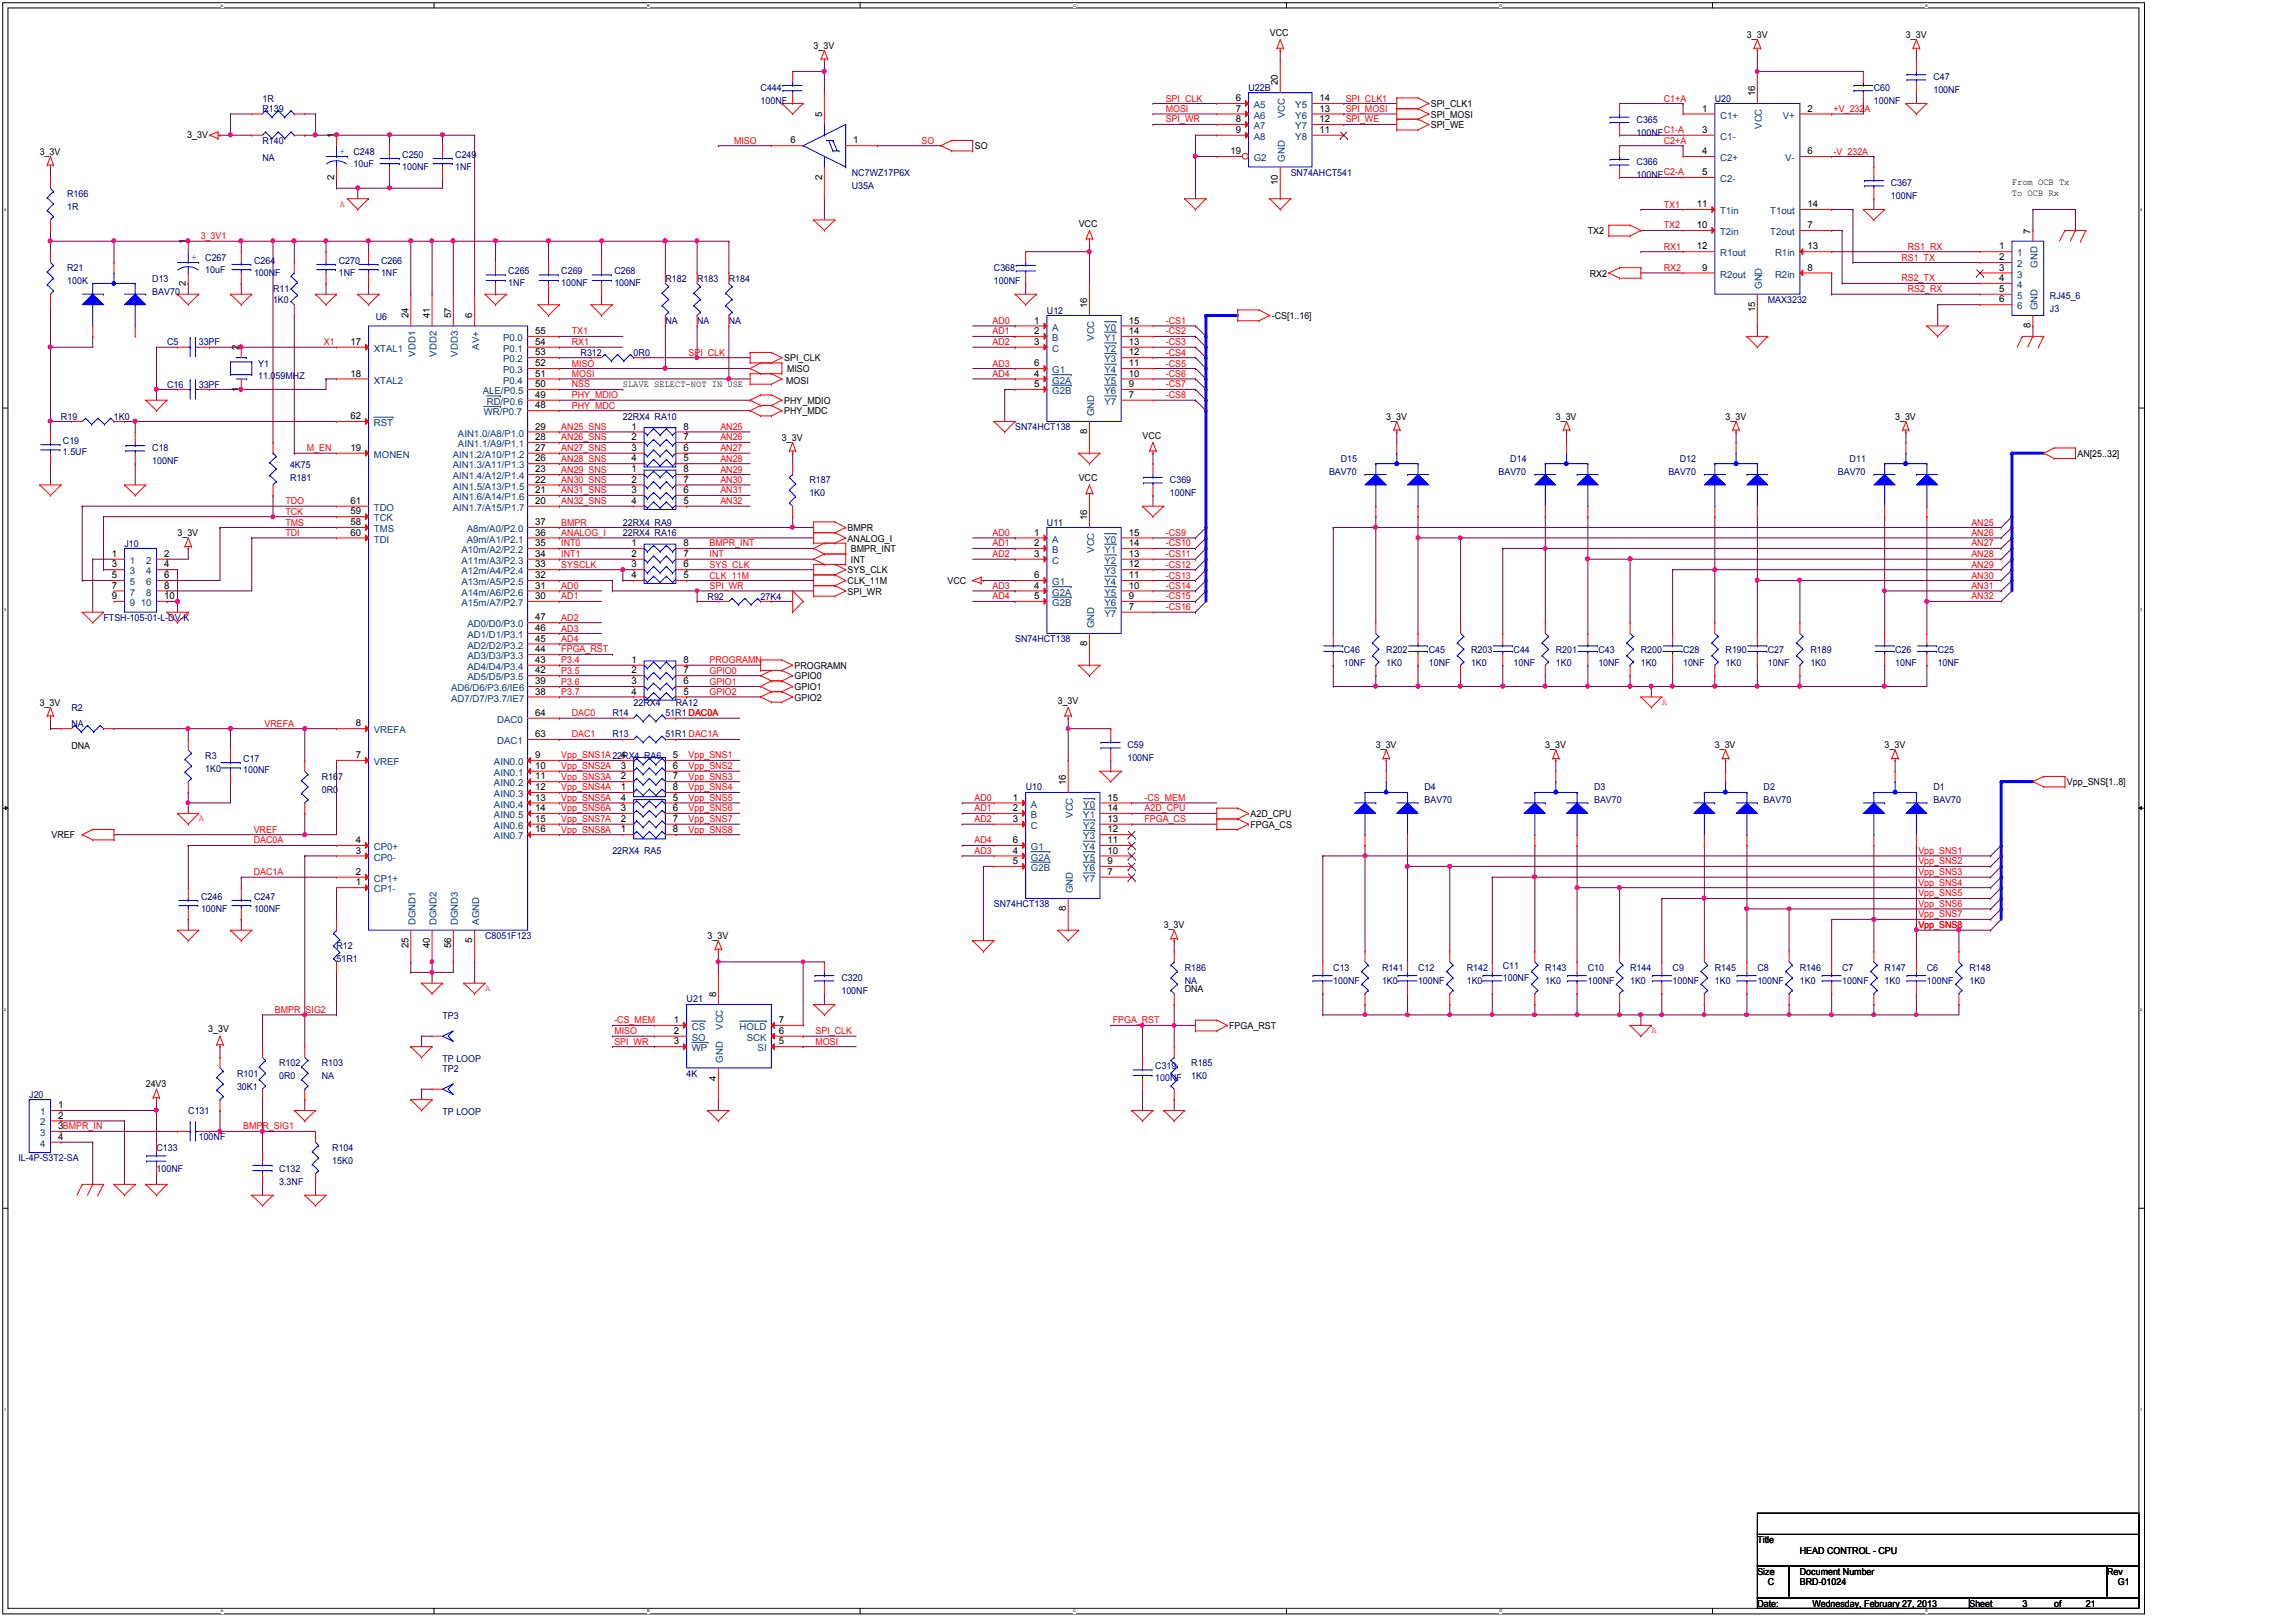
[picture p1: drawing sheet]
<svg xmlns="http://www.w3.org/2000/svg" width="297mm" height="210mm" viewBox="0 0 297 210" stroke-linecap="round" stroke-linejoin="round" font-family="sans-serif">
<defs><g id="words">
<g font-size="1.2">
<text x="164.3" y="4.6">VCC</text>
<text x="226" y="4.9">3_3V</text>
<text x="246.5" y="4.9">3_3V</text>
<text x="105.2" y="6.3">3_3V</text>
<text x="165.3" y="11" transform="rotate(-90 165.3 11)">20</text>
<text x="24.2" y="17.8">3_3V</text>
<text x="43.2" y="17.9" transform="rotate(-90 43.2 17.9)">1</text>
<text x="106.3" y="15.1" transform="rotate(-90 106.3 15.1)">5</text>
<text x="159.9" y="13.1">6</text>
<text x="159.9" y="14.4">7</text>
<text x="159.9" y="15.8">8</text>
<text x="159.9" y="17.2">9</text>
<text x="170.7" y="13.1">14</text>
<text x="170.7" y="14.4">13</text>
<text x="170.7" y="15.8">12</text>
<text x="170.7" y="17.2">11</text>
<text x="185.1" y="13.8">SPI_CLK1</text>
<text x="185.1" y="15.2">SPI_MOSI</text>
<text x="185.1" y="16.6">SPI_WE</text>
<text x="220.2" y="14.4">1</text>
<text x="220.2" y="17.2">3</text>
<text x="227" y="12.4" transform="rotate(-90 227 12.4)">16</text>
<text x="233.8" y="14.4">2</text>
<text x="5.1" y="20">3_3V</text>
<text x="43.2" y="23.3" transform="rotate(-90 43.2 23.3)">2</text>
<text x="102.2" y="18.6">6</text>
<text x="106.3" y="23.3" transform="rotate(-90 106.3 23.3)">2</text>
<text x="110.4" y="18.6">1</text>
<text x="126.1" y="19.3">SO</text>
<text x="159.2" y="20">19</text>
<text x="165.3" y="23.9" transform="rotate(-90 165.3 23.9)">10</text>
<text x="220.2" y="20">4</text>
<text x="220.2" y="22.7">5</text>
<text x="233.8" y="20">6</text>
<text x="260.3" y="24">From OCB Tx</text>
<text x="139.5" y="29.3">VCC</text>
<text x="219.5" y="26.8">11</text>
<text x="219.5" y="29.5">10</text>
<text x="233.8" y="26.8">14</text>
<text x="233.8" y="29.5">7</text>
<text x="260.3" y="25.4">To OCB Rx</text>
<text x="24.1" y="31.6" transform="rotate(-90 24.1 31.6)">1</text>
<text x="205.4" y="30.3">TX2</text>
<text x="205.7" y="35.8">RX2</text>
<text x="219.5" y="32.3">12</text>
<text x="220.2" y="35">9</text>
<text x="233.8" y="35">8</text>
<text x="233.8" y="32.3">13</text>
<text x="258.6" y="33.7">2</text>
<text x="258.6" y="32.3">1</text>
<text x="258.6" y="35">3</text>
<text x="262.7" y="30.2" transform="rotate(-90 262.7 30.2)">7</text>
<text x="24.1" y="37" transform="rotate(-90 24.1 37)">2</text>
<text x="52.8" y="41.2" transform="rotate(-90 52.8 41.2)">24</text>
<text x="55.6" y="41.2" transform="rotate(-90 55.6 41.2)">41</text>
<text x="58.3" y="41.2" transform="rotate(-90 58.3 41.2)">57</text>
<text x="61.1" y="41.2" transform="rotate(-90 61.1 41.2)">6</text>
<text x="133.8" y="41.9">1</text>
<text x="140.6" y="39.8" transform="rotate(-90 140.6 39.8)">16</text>
<text x="146" y="41.9">15</text>
<text x="164.5" y="41.2">-CS[1..16]</text>
<text x="227" y="40.4" transform="rotate(-90 227 40.4)">15</text>
<text x="258.6" y="36.4">4</text>
<text x="258.6" y="39.1">6</text>
<text x="258.6" y="37.8">5</text>
<text x="30.9" y="45.3" transform="rotate(-90 30.9 45.3)">2</text>
<text x="45.3" y="44.6">17</text>
<text x="69.2" y="47.4">52</text>
<text x="69.2" y="46">53</text>
<text x="69.2" y="44.6">54</text>
<text x="69.2" y="43.2">55</text>
<text x="101.4" y="46.7">SPI_CLK</text>
<text x="133.8" y="43.2">2</text>
<text x="133.8" y="44.6">3</text>
<text x="133.8" y="47.4">6</text>
<text x="146" y="43.2">14</text>
<text x="146" y="44.6">13</text>
<text x="146" y="46">12</text>
<text x="146" y="47.4">11</text>
<text x="262.7" y="42.5" transform="rotate(-90 262.7 42.5)">8</text>
<text x="30.9" y="50.7" transform="rotate(-90 30.9 50.7)">1</text>
<text x="45.3" y="48.7">18</text>
<text x="69.2" y="48.7">51</text>
<text x="69.2" y="50.1">50</text>
<text x="69.2" y="51.5">49</text>
<text x="69.2" y="52.8">48</text>
<text x="80.6" y="50">SLAVE SELECT-NOT IN USE</text>
<text x="101.4" y="52.2">PHY_MDIO</text>
<text x="101.4" y="53.6">PHY_MDC</text>
<text x="101.7" y="49.6">MOSI</text>
<text x="101.8" y="48.1">MISO</text>
<text x="133.8" y="48.7">4</text>
<text x="133.8" y="50.1">5</text>
<text x="146" y="48.7">10</text>
<text x="146" y="50.1">9</text>
<text x="146" y="51.5">7</text>
<text x="45.3" y="54.2">62</text>
<text x="45.3" y="58.3">19</text>
<text x="69.2" y="59.7">26</text>
<text x="69.2" y="58.3">27</text>
<text x="69.2" y="56.9">28</text>
<text x="69.2" y="55.6">29</text>
<text x="81.7" y="56.9">2</text>
<text x="81.7" y="55.6">1</text>
<text x="81.7" y="58.3">3</text>
<text x="81.7" y="59.7">4</text>
<text x="88.4" y="58.3">6</text>
<text x="88.4" y="59.7">5</text>
<text x="88.4" y="55.6">8</text>
<text x="88.4" y="56.9">7</text>
<text x="101.1" y="57">3_3V</text>
<text x="140.6" y="56.2" transform="rotate(-90 140.6 56.2)">8</text>
<text x="147.8" y="56.8">VCC</text>
<text x="179.3" y="54.3">3_3V</text>
<text x="201.3" y="54.3">3_3V</text>
<text x="223.2" y="54.3">3_3V</text>
<text x="245.1" y="54.3">3_3V</text>
<text x="268.7" y="59.1">AN[25..32]</text>
<text x="45.3" y="65.2">61</text>
<text x="69.2" y="61.1">23</text>
<text x="69.2" y="62.5">22</text>
<text x="69.2" y="63.8">21</text>
<text x="69.2" y="65.2">20</text>
<text x="81.7" y="62.5">2</text>
<text x="81.7" y="61.1">1</text>
<text x="81.7" y="63.8">3</text>
<text x="81.7" y="65.2">4</text>
<text x="88.4" y="63.8">6</text>
<text x="88.4" y="65.2">5</text>
<text x="88.4" y="61.1">8</text>
<text x="88.4" y="62.5">7</text>
<text x="139.5" y="62.2">VCC</text>
<text x="23" y="69.4">3_3V</text>
<text x="45.3" y="69.3">60</text>
<text x="45.3" y="68">58</text>
<text x="45.3" y="66.6">59</text>
<text x="69.2" y="68">37</text>
<text x="69.2" y="69.3">36</text>
<text x="69.2" y="70.7">35</text>
<text x="81.7" y="70.7">1</text>
<text x="88.4" y="70.7">8</text>
<text x="109.6" y="70.1">ANALOG_I</text>
<text x="109.6" y="68.7">BMPR</text>
<text x="110.1" y="71.4">BMPR_INT</text>
<text x="133.8" y="69.3">1</text>
<text x="133.8" y="70.7">2</text>
<text x="140.6" y="67.3" transform="rotate(-90 140.6 67.3)">16</text>
<text x="146" y="69.3">15</text>
<text x="146" y="70.7">14</text>
<text x="14.4" y="72.1">1</text>
<text x="14.4" y="73.4">3</text>
<text x="14.4" y="74.8">5</text>
<text x="14.4" y="76.2">7</text>
<text x="14.4" y="77.5">9</text>
<text x="21.2" y="72.1">2</text>
<text x="21.2" y="73.4">4</text>
<text x="21.2" y="74.8">6</text>
<text x="21.2" y="76.2">8</text>
<text x="21.2" y="77.5">10</text>
<text x="69.2" y="72.1">34</text>
<text x="69.2" y="73.4">33</text>
<text x="69.2" y="74.8">32</text>
<text x="69.2" y="76.2">31</text>
<text x="69.2" y="77.5">30</text>
<text x="81.7" y="72.1">2</text>
<text x="81.7" y="73.4">3</text>
<text x="81.7" y="74.8">4</text>
<text x="88.4" y="73.4">6</text>
<text x="88.4" y="74.8">5</text>
<text x="88.4" y="72.1">7</text>
<text x="109.6" y="76.9">SPI_WR</text>
<text x="109.6" y="74.2">SYS_CLK</text>
<text x="109.6" y="75.5">CLK_11M</text>
<text x="110.1" y="72.8">INT</text>
<text x="122.6" y="75.5">VCC</text>
<text x="133.8" y="72.1">3</text>
<text x="133.8" y="74.8">6</text>
<text x="133.8" y="76.2">4</text>
<text x="133.8" y="77.5">5</text>
<text x="146" y="72.1">13</text>
<text x="146" y="73.4">12</text>
<text x="146" y="74.8">11</text>
<text x="146" y="76.2">10</text>
<text x="146" y="77.5">9</text>
<text x="69.2" y="80.3">47</text>
<text x="69.2" y="81.7">46</text>
<text x="69.2" y="83">45</text>
<text x="140.6" y="83.6" transform="rotate(-90 140.6 83.6)">8</text>
<text x="146" y="78.9">7</text>
<text x="69.2" y="84.4">44</text>
<text x="69.2" y="85.8">43</text>
<text x="69.2" y="87.1">42</text>
<text x="69.2" y="88.5">39</text>
<text x="69.2" y="89.9">38</text>
<text x="81.7" y="87.1">2</text>
<text x="81.7" y="85.8">1</text>
<text x="81.7" y="88.5">3</text>
<text x="81.7" y="89.9">4</text>
<text x="88.4" y="88.5">6</text>
<text x="88.4" y="89.9">5</text>
<text x="88.4" y="85.8">8</text>
<text x="88.4" y="87.1">7</text>
<text x="102.8" y="87.9">GPIO0</text>
<text x="102.8" y="89.2">GPIO1</text>
<text x="102.8" y="86.5">PROGRAMN</text>
<text x="5.1" y="91.3">3_3V</text>
<text x="46" y="94">8</text>
<text x="69.2" y="92.6">64</text>
<text x="69.2" y="95.4">63</text>
<text x="102.8" y="90.6">GPIO2</text>
<text x="136.8" y="91.1">3_3V</text>
<text x="9.2" y="96.9">DNA</text>
<text x="46" y="98.1">7</text>
<text x="69.2" y="98.1">9</text>
<text x="69.2" y="99.5">10</text>
<text x="69.2" y="100.8">11</text>
<text x="80.3" y="100.8">2</text>
<text x="80.3" y="99.5">3</text>
<text x="80.3" y="98.1">4</text>
<text x="87" y="99.5">6</text>
<text x="87" y="98.1">5</text>
<text x="87" y="100.8">7</text>
<text x="137.9" y="101.6" transform="rotate(-90 137.9 101.6)">16</text>
<text x="178" y="96.8">3_3V</text>
<text x="199.9" y="96.8">3_3V</text>
<text x="221.8" y="96.8">3_3V</text>
<text x="243.8" y="96.8">3_3V</text>
<text x="267.4" y="101.6">Vpp_SNS[1..8]</text>
<text x="69.2" y="102.2">12</text>
<text x="69.2" y="103.6">13</text>
<text x="69.2" y="104.9">14</text>
<text x="69.2" y="106.3">15</text>
<text x="69.2" y="107.7">16</text>
<text x="80.3" y="106.3">2</text>
<text x="80.3" y="107.7">1</text>
<text x="80.3" y="104.9">3</text>
<text x="80.3" y="103.6">4</text>
<text x="80.3" y="102.2">1</text>
<text x="87" y="104.9">6</text>
<text x="87" y="103.6">5</text>
<text x="87" y="107.7">8</text>
<text x="87" y="106.3">7</text>
<text x="87" y="102.2">8</text>
<text x="131" y="103.6">1</text>
<text x="131" y="104.9">2</text>
<text x="131" y="106.3">3</text>
<text x="143.3" y="103.6">15</text>
<text x="143.3" y="104.9">14</text>
<text x="143.3" y="106.3">13</text>
<text x="143.3" y="107.7">12</text>
<text x="161.8" y="107.1">FPGA_CS</text>
<text x="161.8" y="105.7">A2D_CPU</text>
<text x="6.7" y="108.5">VREF</text>
<text x="46" y="109.1">4</text>
<text x="46" y="110.5">3</text>
<text x="46" y="113.2">2</text>
<text x="131" y="109.1">6</text>
<text x="131" y="110.5">4</text>
<text x="131" y="111.8">5</text>
<text x="143.3" y="109.1">11</text>
<text x="143.3" y="110.5">10</text>
<text x="143.3" y="111.8">9</text>
<text x="143.3" y="113.2">7</text>
<text x="46" y="114.6">1</text>
<text x="137.9" y="117.9" transform="rotate(-90 137.9 117.9)">8</text>
<text x="52.8" y="122.7" transform="rotate(-90 52.8 122.7)">25</text>
<text x="55.6" y="122.7" transform="rotate(-90 55.6 122.7)">40</text>
<text x="58.3" y="122.7" transform="rotate(-90 58.3 122.7)">56</text>
<text x="61.1" y="122" transform="rotate(-90 61.1 122)">5</text>
<text x="91.5" y="121.5">3_3V</text>
<text x="150.5" y="120.1">3_3V</text>
<text x="92.6" y="129" transform="rotate(-90 92.6 129)">8</text>
<text x="153.2" y="128.4">DNA</text>
<text x="26.9" y="133.6">3_3V</text>
<text x="87.2" y="132.4">1</text>
<text x="87.2" y="133.8">2</text>
<text x="87.2" y="135.1">3</text>
<text x="100.8" y="135.1">5</text>
<text x="100.8" y="133.8">6</text>
<text x="100.8" y="132.4">7</text>
<text x="159" y="133.1">FPGA_RST</text>
<text x="7.5" y="143.4">1</text>
<text x="18.9" y="140.7">24V3</text>
<text x="92.6" y="139.8" transform="rotate(-90 92.6 139.8)">4</text>
<text x="7.5" y="144.7">2</text>
<text x="7.5" y="146.1">3BMPR_IN</text>
<text x="7.5" y="147.5">4</text>
<text x="227.3" y="199.7">Title</text>
<text x="227.3" y="203.8">Size</text>
<text x="232.8" y="203.8">Document Number</text>
<text x="232.8" y="201">HEAD CONTROL - CPU</text>
<text x="272.6" y="203.8">Rev</text>
<text x="227.3" y="207.9">Date:</text>
<text x="228.7" y="205.1">C</text>
<text x="232.8" y="205.1">BRD-01024</text>
<text x="234.4" y="207.9">Wednesday, February 27, 2013</text>
<text x="254.8" y="207.9">Sheet</text>
<text x="261.6" y="207.9">3</text>
<text x="265.7" y="207.9">of</text>
<text x="269.8" y="207.9">21</text>
<text x="274" y="205.1">G1</text>
</g>
<g font-size="1.2" fill="#000080">
<text x="98.4" y="11.8">C444</text>
<text x="161.5" y="11.8">U22B</text>
<text x="242.4" y="11.8">C60</text>
<text x="250.1" y="10.4">C47</text>
<text x="34" y="14.5">R139</text>
<text x="34" y="13.1">1R</text>
<text x="98.4" y="13.4">100NF</text>
<text x="211.7" y="15.9">C365</text>
<text x="211.7" y="17.5">100NFC1-A</text>
<text x="221.8" y="13.1">U20</text>
<text x="242.4" y="13.4">100NF</text>
<text x="250.1" y="12">100NF</text>
<text x="34" y="18.6">R140</text>
<text x="34" y="20.8">NA</text>
<text x="45.7" y="20">C248</text>
<text x="45.7" y="21.6">10uF</text>
<text x="52" y="20.4">C250</text>
<text x="52" y="21.9">100NF</text>
<text x="58.9" y="20.4">C249</text>
<text x="58.9" y="21.9">1NF</text>
<text x="110.2" y="22.7">NC7WZ17P6X</text>
<text x="167" y="22.7">SN74AHCT541</text>
<text x="211.7" y="21.4">C366</text>
<text x="211.7" y="23">100NFC2-A</text>
<text x="8.7" y="25.5">R166</text>
<text x="8.7" y="27.1">1R</text>
<text x="110.2" y="24.4">U35A</text>
<text x="244.6" y="24.1">C367</text>
<text x="244.6" y="25.8">100NF</text>
<text x="8.7" y="35.1">R21</text>
<text x="26.6" y="33.7">C267</text>
<text x="26.6" y="35.4">10uF</text>
<text x="32.9" y="34.1">C264</text>
<text x="32.9" y="35.7">100NF</text>
<text x="43.8" y="34.1">C270</text>
<text x="43.8" y="35.7">1NF</text>
<text x="49.3" y="34.1">C266</text>
<text x="49.3" y="35.7">1NF</text>
<text x="65.8" y="35.5">C265</text>
<text x="72.6" y="35.5">C269</text>
<text x="79.5" y="35.5">C268</text>
<text x="128.6" y="35.1">C368</text>
<text x="8.7" y="36.7">100K</text>
<text x="19.7" y="36.5">D13</text>
<text x="19.7" y="38.1">BAV70</text>
<text x="35.3" y="37.8">R11</text>
<text x="35.3" y="39.2">1K0</text>
<text x="48.6" y="41.4">U6</text>
<text x="65.8" y="37">1NF</text>
<text x="72.6" y="37">100NF</text>
<text x="79.5" y="37">100NF</text>
<text x="86.1" y="36.5">R182</text>
<text x="86.1" y="42">NA</text>
<text x="90.2" y="36.5">R183</text>
<text x="90.2" y="42">NA</text>
<text x="94.3" y="36.5">R184</text>
<text x="94.3" y="42">NA</text>
<text x="128.6" y="36.7">100NF</text>
<text x="135.4" y="40.6">U12</text>
<text x="228.7" y="39.2">MAX3232</text>
<text x="265.2" y="40.3">J3</text>
<text x="265.2" y="38.7">RJ45_6</text>
<text x="21.6" y="44.7">C5</text>
<text x="25.7" y="44.7">33PF</text>
<text x="33.4" y="47.4">Y1</text>
<text x="75.1" y="46.1">R312</text>
<text x="82" y="46.1">0R0</text>
<text x="21.6" y="50.2">C16</text>
<text x="25.7" y="50.2">33PF</text>
<text x="33.4" y="49.1">11.059MHZ</text>
<text x="7.9" y="54.3">R19</text>
<text x="8.1" y="57.5">C19</text>
<text x="8.1" y="58.9">1.5UF</text>
<text x="14.7" y="54.3">1K0</text>
<text x="19.7" y="58.4">C18</text>
<text x="80.6" y="54.3">22RX4 RA10</text>
<text x="131.3" y="55.7">SN74HCT138</text>
<text x="173.4" y="59.8">D15</text>
<text x="195.4" y="59.8">D14</text>
<text x="217.3" y="59.8">D12</text>
<text x="239.3" y="59.8">D11</text>
<text x="19.7" y="60">100NF</text>
<text x="37.5" y="62.2">R181</text>
<text x="37.5" y="60.6">4K75</text>
<text x="104.7" y="62.5">R187</text>
<text x="104.7" y="64.1">1K0</text>
<text x="151.3" y="62.5">C369</text>
<text x="151.3" y="64.1">100NF</text>
<text x="171.9" y="61.4">BAV70</text>
<text x="193.8" y="61.4">BAV70</text>
<text x="215.8" y="61.4">BAV70</text>
<text x="237.7" y="61.4">BAV70</text>
<text x="16.1" y="70.7">J10</text>
<text x="80.6" y="68">22RX4 RA9</text>
<text x="80.6" y="69.4">22RX4 RA16</text>
<text x="135.4" y="68">U11</text>
<text x="91.5" y="77.6">R92</text>
<text x="98.4" y="77.6">27K4</text>
<text x="13.4" y="80.4">FTSH-105-01-L-DV-K</text>
<text x="131.3" y="83.1">SN74HCT138</text>
<text x="173.8" y="84.5">C46</text>
<text x="173.8" y="86.1">10NF</text>
<text x="179.3" y="84.5">R202</text>
<text x="179.3" y="86.1">1K0</text>
<text x="184.8" y="84.5">C45</text>
<text x="184.8" y="86.1">10NF</text>
<text x="190.3" y="84.5">R203</text>
<text x="190.3" y="86.1">1K0</text>
<text x="195.8" y="84.5">C44</text>
<text x="195.8" y="86.1">10NF</text>
<text x="201.3" y="84.5">R201</text>
<text x="201.3" y="86.1">1K0</text>
<text x="206.8" y="84.5">C43</text>
<text x="206.8" y="86.1">10NF</text>
<text x="212.3" y="84.5">R200</text>
<text x="212.3" y="86.1">1K0</text>
<text x="217.7" y="84.5">C28</text>
<text x="217.7" y="86.1">10NF</text>
<text x="223.2" y="84.5">R190</text>
<text x="223.2" y="86.1">1K0</text>
<text x="228.7" y="84.5">C27</text>
<text x="228.7" y="86.1">10NF</text>
<text x="234.2" y="84.5">R189</text>
<text x="234.2" y="86.1">1K0</text>
<text x="245.1" y="84.5">C26</text>
<text x="245.1" y="86.1">10NF</text>
<text x="250.6" y="84.5">C25</text>
<text x="250.6" y="86.1">10NF</text>
<text x="9.2" y="92">R2</text>
<text x="9.2" y="94.1">NA</text>
<text x="79.2" y="92.7">R14</text>
<text x="79.2" y="95.4">R13</text>
<text x="82" y="91.3">22RX4</text>
<text x="86.1" y="92.7">51R1 DAC0A</text>
<text x="86.1" y="95.4">51R1 DAC1A</text>
<text x="87.4" y="91.3">RA12</text>
<text x="26.6" y="98.2">R3</text>
<text x="26.6" y="99.8">1K0</text>
<text x="31.5" y="98.6">C17</text>
<text x="31.5" y="100.1">100NF</text>
<text x="41.6" y="100.9">R167</text>
<text x="145.8" y="96.8">C59</text>
<text x="145.8" y="98.4">100NF</text>
<text x="41.6" y="102.6">0R0</text>
<text x="132.7" y="102.3">U10</text>
<text x="184.3" y="102.3">D4</text>
<text x="184.3" y="103.9">BAV70</text>
<text x="206.2" y="102.3">D3</text>
<text x="206.2" y="103.9">BAV70</text>
<text x="228.1" y="102.3">D2</text>
<text x="228.1" y="103.9">BAV70</text>
<text x="250.1" y="102.3">D1</text>
<text x="250.1" y="103.9">BAV70</text>
<text x="79.2" y="110.5">22RX4 RA5</text>
<text x="26" y="116.4">C246</text>
<text x="26" y="117.9">100NF</text>
<text x="32.9" y="116.4">C247</text>
<text x="32.9" y="117.9">100NF</text>
<text x="128.6" y="117.4">SN74HCT138</text>
<text x="43.5" y="122.9">R12</text>
<text x="43.5" y="124.5">51R1</text>
<text x="62.7" y="121.5">C8051F123</text>
<text x="153.2" y="125.6">R186</text>
<text x="172.5" y="125.6">C13</text>
<text x="178.8" y="125.6">R141</text>
<text x="183.4" y="125.6">C12</text>
<text x="189.7" y="125.6">R142</text>
<text x="194.4" y="125.4">C11</text>
<text x="199.9" y="125.6">R143</text>
<text x="205.4" y="125.6">C10</text>
<text x="210.9" y="125.6">R144</text>
<text x="216.4" y="125.6">C9</text>
<text x="221.8" y="125.6">R145</text>
<text x="227.3" y="125.6">C8</text>
<text x="232.8" y="125.6">R146</text>
<text x="238.3" y="125.6">C7</text>
<text x="243.8" y="125.6">R147</text>
<text x="249.3" y="125.6">C6</text>
<text x="254.8" y="125.6">R148</text>
<text x="57.2" y="131.8">TP3</text>
<text x="88.8" y="129.7">U21</text>
<text x="108.8" y="127">C320</text>
<text x="108.8" y="128.6">100NF</text>
<text x="153.2" y="127.3">NA</text>
<text x="172.5" y="127.3">100NF</text>
<text x="178.8" y="127.3">1K0</text>
<text x="183.4" y="127.3">100NF</text>
<text x="189.7" y="127.3">1K0</text>
<text x="194.4" y="127">100NF</text>
<text x="199.9" y="127.3">1K0</text>
<text x="205.4" y="127.3">100NF</text>
<text x="210.9" y="127.3">1K0</text>
<text x="216.4" y="127.3">100NF</text>
<text x="221.8" y="127.3">1K0</text>
<text x="227.3" y="127.3">100NF</text>
<text x="232.8" y="127.3">1K0</text>
<text x="238.3" y="127.3">100NF</text>
<text x="243.8" y="127.3">1K0</text>
<text x="249.3" y="127.3">100NF</text>
<text x="254.8" y="127.3">1K0</text>
<text x="36.1" y="138">R102</text>
<text x="41.6" y="138">R103</text>
<text x="57.2" y="137.4">TP LOOP</text>
<text x="154.1" y="138">R185</text>
<text x="3.8" y="142.1">J20</text>
<text x="30.7" y="139.3">R101</text>
<text x="30.7" y="141">30K1</text>
<text x="36.1" y="139.6">0R0</text>
<text x="41.6" y="139.6">NA</text>
<text x="57.2" y="138.6">TP2</text>
<text x="88.8" y="139.3">4K</text>
<text x="149.4" y="138.3">C319</text>
<text x="149.4" y="139.9">100NF</text>
<text x="154.1" y="139.6">1K0</text>
<text x="20.2" y="148.9">C133</text>
<text x="24.4" y="144.1">C131</text>
<text x="25.7" y="147.5">100NF</text>
<text x="43" y="148.9">R104</text>
<text x="57.2" y="144.3">TP LOOP</text>
<text x="2.4" y="150.3">IL-4P-S3T2-SA</text>
<text x="20.2" y="151.7">100NF</text>
<text x="36.1" y="151.7">C132</text>
<text x="36.1" y="153.3">3.3NF</text>
<text x="43" y="150.6">15K0</text>
</g>
<g font-size="1.2" fill="#f00">
<text x="150.8" y="14.5">MOSI</text>
<text x="150.8" y="13.1">SPI_CLK</text>
<text x="150.8" y="15.8">SPI_WR</text>
<text x="174.1" y="15.8">SPI_WE</text>
<text x="174.1" y="13.1">SPI_CLK1</text>
<text x="174.1" y="14.5">SPI_MOSI</text>
<text x="215.2" y="13.1">C1+A</text>
<text x="237.2" y="14.5">+V_232A</text>
<text x="95" y="18.6">MISO</text>
<text x="119.2" y="18.6">SO</text>
<text x="215.2" y="18.6">C2+A</text>
<text x="237.2" y="20">-V_232A</text>
<text x="44" y="26.7">A</text>
<text x="215.2" y="29.6">TX2</text>
<text x="215.2" y="26.9">TX1</text>
<text x="26" y="31">3_3V1</text>
<text x="215.2" y="32.3">RX1</text>
<text x="215.2" y="35.1">RX2</text>
<text x="246" y="33.7">RS1_TX</text>
<text x="246.8" y="32.3">RS1_RX</text>
<text x="128.4" y="41.9">AD0</text>
<text x="150.8" y="41.9">-CS1</text>
<text x="246" y="36.4">RS2_TX</text>
<text x="246.8" y="37.8">RS2_RX</text>
<text x="41.9" y="44.7">X1</text>
<text x="74" y="43.3">TX1</text>
<text x="74" y="44.7">RX1</text>
<text x="74" y="47.4">MISO</text>
<text x="89.1" y="46">SPI_CLK</text>
<text x="128.4" y="44.7">AD2</text>
<text x="128.4" y="43.3">AD1</text>
<text x="128.4" y="47.4">AD3</text>
<text x="150.8" y="44.7">-CS3</text>
<text x="150.8" y="47.4">-CS5</text>
<text x="150.8" y="43.3">-CS2</text>
<text x="150.8" y="46">-CS4</text>
<text x="74" y="48.8">MOSI</text>
<text x="74" y="50.1">NSS</text>
<text x="74" y="51.5">PHY_MDIO</text>
<text x="74" y="52.9">PHY_MDC</text>
<text x="128.4" y="48.8">AD4</text>
<text x="150.8" y="51.5">-CS8</text>
<text x="150.8" y="48.8">-CS6</text>
<text x="150.8" y="50.1">-CS7</text>
<text x="39.7" y="58.4">M_EN</text>
<text x="72.6" y="55.6">AN25_SNS</text>
<text x="72.6" y="57">AN26_SNS</text>
<text x="72.6" y="58.4">AN27_SNS</text>
<text x="72.6" y="59.7">AN28_SNS</text>
<text x="93.2" y="55.6">AN25</text>
<text x="93.2" y="57">AN26</text>
<text x="93.2" y="58.4">AN27</text>
<text x="93.2" y="59.7">AN28</text>
<text x="36.9" y="65.2">TDO</text>
<text x="72.6" y="61.1">AN29_SNS</text>
<text x="72.6" y="62.5">AN30_SNS</text>
<text x="72.6" y="63.8">AN31_SNS</text>
<text x="72.6" y="65.2">AN32_SNS</text>
<text x="93.2" y="61.1">AN29</text>
<text x="93.2" y="62.5">AN30</text>
<text x="93.2" y="63.8">AN31</text>
<text x="93.2" y="65.2">AN32</text>
<text x="36.9" y="69.4">TDI</text>
<text x="36.9" y="66.6">TCK</text>
<text x="36.9" y="68">TMS</text>
<text x="72.6" y="69.4">ANALOG_I</text>
<text x="72.6" y="68">BMPR</text>
<text x="72.6" y="70.7">INT0</text>
<text x="91.8" y="70.7">BMPR_INT</text>
<text x="128.4" y="70.7">AD1</text>
<text x="128.4" y="69.4">AD0</text>
<text x="150.8" y="69.4">-CS9</text>
<text x="150.8" y="70.7">-CS10</text>
<text x="255" y="70.7">AN27</text>
<text x="255" y="69.4">AN26</text>
<text x="255" y="68">AN25</text>
<text x="72.6" y="73.5">SYSCLK</text>
<text x="72.6" y="72.1">INT1</text>
<text x="72.6" y="77.6">AD1</text>
<text x="72.6" y="76.2">AD0</text>
<text x="91.8" y="76.2">SPI_WR</text>
<text x="91.8" y="72.1">INT</text>
<text x="91.8" y="73.5">SYS_CLK</text>
<text x="91.8" y="74.9">CLK_11M</text>
<text x="128.4" y="72.1">AD2</text>
<text x="128.4" y="76.2">AD3</text>
<text x="128.4" y="77.6">AD4</text>
<text x="150.8" y="76.2">-CS14</text>
<text x="150.8" y="72.1">-CS11</text>
<text x="150.8" y="74.9">-CS13</text>
<text x="150.8" y="73.5">-CS12</text>
<text x="150.8" y="77.6">-CS15</text>
<text x="255" y="76.2">AN31</text>
<text x="255" y="74.9">AN30</text>
<text x="255" y="73.5">AN29</text>
<text x="255" y="72.1">AN28</text>
<text x="255" y="77.6">AN32</text>
<text x="72.6" y="80.3">AD2</text>
<text x="72.6" y="81.7">AD3</text>
<text x="72.6" y="83.1">AD4</text>
<text x="150.8" y="79">-CS16</text>
<text x="72.6" y="85.8">P3.4</text>
<text x="72.6" y="87.2">P3.5</text>
<text x="72.6" y="88.6">P3.6</text>
<text x="72.6" y="89.9">P3.7</text>
<text x="72.6" y="84.4">FPGA_RST</text>
<text x="91.8" y="85.8">PROGRAMN</text>
<text x="91.8" y="87.2">GPIO0</text>
<text x="91.8" y="88.6">GPIO1</text>
<text x="91.8" y="89.9">GPIO2</text>
<text x="34.2" y="94">VREFA</text>
<text x="74" y="92.7">DAC0</text>
<text x="74" y="95.4">DAC1</text>
<text x="215" y="91.2">A</text>
<text x="72.6" y="100.9">Vpp_SNS3A</text>
<text x="72.6" y="98.1">Vpp_SNS1A22RX4 RA6</text>
<text x="72.6" y="99.5">Vpp_SNS2A</text>
<text x="89.1" y="98.1">Vpp_SNS1</text>
<text x="89.1" y="99.5">Vpp_SNS2</text>
<text x="89.1" y="100.9">Vpp_SNS3</text>
<text x="25.7" y="106.3">A</text>
<text x="32.8" y="107.7">VREF</text>
<text x="72.6" y="106.4">Vpp_SNS7A</text>
<text x="72.6" y="103.6">Vpp_SNS5A</text>
<text x="72.6" y="107.7">Vpp_SNS8A</text>
<text x="72.6" y="102.3">Vpp_SNS4A</text>
<text x="72.6" y="105">Vpp_SNS6A</text>
<text x="89.1" y="102.3">Vpp_SNS4</text>
<text x="89.1" y="103.6">Vpp_SNS5</text>
<text x="89.1" y="105">Vpp_SNS6</text>
<text x="89.1" y="106.4">Vpp_SNS7</text>
<text x="89.1" y="107.7">Vpp_SNS8</text>
<text x="126.1" y="106.4">AD2</text>
<text x="126.1" y="105">AD1</text>
<text x="126.1" y="103.6">AD0</text>
<text x="148" y="103.6">-CS_MEM</text>
<text x="148" y="106.4">FPGA_CS</text>
<text x="148" y="105">A2D_CPU</text>
<text x="32.8" y="109.1">DAC0A</text>
<text x="32.8" y="113.2">DAC1A</text>
<text x="126.1" y="110.5">AD3</text>
<text x="126.1" y="109.1">AD4</text>
<text x="248.2" y="113.2">Vpp_SNS3</text>
<text x="248.2" y="110.5">Vpp_SNS1</text>
<text x="248.2" y="111.8">Vpp_SNS2</text>
<text x="248.2" y="114.6">Vpp_SNS4</text>
<text x="248.2" y="117.4">Vpp_SNS6</text>
<text x="248.2" y="116">Vpp_SNS5</text>
<text x="248.2" y="118.7">Vpp_SNS7</text>
<text x="248.2" y="120.1">Vpp_SNS8</text>
<text x="35.6" y="131.1">BMPR_SIG2</text>
<text x="62.7" y="128.2">A</text>
<text x="79.5" y="135.2">SPI_WR</text>
<text x="79.5" y="132.4">-CS_MEM</text>
<text x="79.5" y="133.8">MISO</text>
<text x="105.5" y="133.8">SPI_CLK</text>
<text x="105.5" y="135.2">MOSI</text>
<text x="143.9" y="132.4">FPGA_RST</text>
<text x="213.6" y="133.7">A</text>
<text x="31.5" y="146.1">BMPR_SIG1</text>
</g>
<g font-size="1.2" fill="#004080">
<text x="162.2" y="14">A5</text>
<text x="162.2" y="15.3">A6</text>
<text x="162.2" y="16.7">A7</text>
<text x="166.2" y="15.3" transform="rotate(-90 166.2 15.3)">VCC</text>
<text x="167.6" y="14">Y5</text>
<text x="167.6" y="15.3">Y6</text>
<text x="167.6" y="16.7">Y7</text>
<text x="222.5" y="15.3">C1+</text>
<text x="227.9" y="16.7" transform="rotate(-90 227.9 16.7)">VCC</text>
<text x="230.6" y="15.3">V+</text>
<text x="162.2" y="18.1">A8</text>
<text x="162.2" y="20.8">G2</text>
<text x="166.2" y="20.9" transform="rotate(-90 166.2 20.9)">GND</text>
<text x="167.6" y="18.1">Y8</text>
<text x="222.5" y="18.1">C1-</text>
<text x="222.5" y="20.8">C2+</text>
<text x="222.5" y="23.5">C2-</text>
<text x="230.9" y="20.8">V-</text>
<text x="222.5" y="27.7">T1in</text>
<text x="229" y="27.7">T1out</text>
<text x="222.5" y="30.4">T2in</text>
<text x="222.5" y="33.2">R1out</text>
<text x="222.5" y="35.9">R2out</text>
<text x="229" y="30.4">T2out</text>
<text x="229.6" y="35.9">R2in</text>
<text x="229.6" y="33.2">R1in</text>
<text x="260.9" y="34.6">2</text>
<text x="260.9" y="33.2">1</text>
<text x="260.9" y="35.9">3</text>
<text x="263.6" y="34.6" transform="rotate(-90 263.6 34.6)">GND</text>
<text x="227.9" y="37.4" transform="rotate(-90 227.9 37.4)">GND</text>
<text x="260.9" y="37.3">4</text>
<text x="260.9" y="40">6</text>
<text x="260.9" y="38.7">5</text>
<text x="263.6" y="40.1" transform="rotate(-90 263.6 40.1)">GND</text>
<text x="48.4" y="45.5">XTAL1</text>
<text x="53.7" y="46.2" transform="rotate(-90 53.7 46.2)">VDD1</text>
<text x="56.5" y="46.2" transform="rotate(-90 56.5 46.2)">VDD2</text>
<text x="59.2" y="46.2" transform="rotate(-90 59.2 46.2)">VDD3</text>
<text x="62" y="45.3" transform="rotate(-90 62 45.3)">AV+</text>
<text x="65.1" y="46.9">P0.2</text>
<text x="65.1" y="45.5">P0.1</text>
<text x="65.1" y="44.1">P0.0</text>
<text x="136.1" y="42.8">A</text>
<text x="136.1" y="44.1">B</text>
<text x="136.1" y="45.5">C</text>
<text x="141.5" y="44.1" transform="rotate(-90 141.5 44.1)">VCC</text>
<text x="142.9" y="42.8">Y0</text>
<text x="142.9" y="44.1">Y1</text>
<text x="142.9" y="45.5">Y2</text>
<text x="142.9" y="46.9">Y3</text>
<text x="48.4" y="49.6">XTAL2</text>
<text x="62.5" y="51">ALE/P0.5</text>
<text x="62.6" y="53.7">WR/P0.7</text>
<text x="63" y="52.4">RD/P0.6</text>
<text x="65.1" y="49.6">P0.4</text>
<text x="65.1" y="48.3">P0.3</text>
<text x="136.1" y="48.3">G1</text>
<text x="136.1" y="49.6">G2A</text>
<text x="136.1" y="51">G2B</text>
<text x="141.5" y="53.9" transform="rotate(-90 141.5 53.9)">GND</text>
<text x="142.9" y="48.3">Y4</text>
<text x="142.9" y="49.6">Y5</text>
<text x="142.9" y="51">Y6</text>
<text x="142.9" y="52.4">Y7</text>
<text x="48.4" y="55.1">RST</text>
<text x="48.4" y="59.2">MONEN</text>
<text x="58.6" y="59.2">AIN1.2/A10/P1.2</text>
<text x="59.2" y="57.8">AIN1.1/A9/P1.1</text>
<text x="59.2" y="56.5">AIN1.0/A8/P1.0</text>
<text x="58.6" y="60.6">AIN1.3/A11/P1.3</text>
<text x="58.6" y="62">AIN1.4/A12/P1.4</text>
<text x="58.6" y="63.3">AIN1.5/A13/P1.5</text>
<text x="58.6" y="64.7">AIN1.6/A14/P1.6</text>
<text x="48.4" y="70.2">TDI</text>
<text x="48.4" y="66.1">TDO</text>
<text x="48.4" y="68.8">TMS</text>
<text x="48.4" y="67.4">TCK</text>
<text x="58.6" y="66.1">AIN1.7/A15/P1.7</text>
<text x="59.7" y="71.6">A10m/A2/P2.2</text>
<text x="60.4" y="68.8">A8m/A0/P2.0</text>
<text x="60.4" y="70.2">A9m/A1/P2.1</text>
<text x="136.1" y="70.2">A</text>
<text x="136.1" y="71.6">B</text>
<text x="141.5" y="71.6" transform="rotate(-90 141.5 71.6)">VCC</text>
<text x="142.9" y="70.2">Y0</text>
<text x="142.9" y="71.6">Y1</text>
<text x="16.8" y="72.9">1</text>
<text x="16.8" y="74.3">3</text>
<text x="16.8" y="75.7">5</text>
<text x="16.8" y="77.1">7</text>
<text x="18.9" y="72.9">2</text>
<text x="18.9" y="74.3">4</text>
<text x="18.9" y="75.7">6</text>
<text x="18.9" y="77.1">8</text>
<text x="59.7" y="72.9">A11m/A3/P2.3</text>
<text x="59.7" y="74.3">A12m/A4/P2.4</text>
<text x="59.7" y="75.7">A13m/A5/P2.5</text>
<text x="59.7" y="77.1">A14m/A6/P2.6</text>
<text x="136.1" y="72.9">C</text>
<text x="136.1" y="75.7">G1</text>
<text x="136.1" y="77.1">G2A</text>
<text x="142.9" y="72.9">Y2</text>
<text x="142.9" y="74.3">Y3</text>
<text x="142.9" y="75.7">Y4</text>
<text x="142.9" y="77.1">Y5</text>
<text x="16.8" y="78.4">9</text>
<text x="18.2" y="78.4">10</text>
<text x="59.7" y="78.4">A15m/A7/P2.7</text>
<text x="60.5" y="81.2">AD0/D0/P3.0</text>
<text x="60.5" y="82.6">AD1/D1/P3.1</text>
<text x="60.5" y="83.9">AD2/D2/P3.2</text>
<text x="136.1" y="78.4">G2B</text>
<text x="141.5" y="81.3" transform="rotate(-90 141.5 81.3)">GND</text>
<text x="142.9" y="78.4">Y6</text>
<text x="142.9" y="79.8">Y7</text>
<text x="58.3" y="89.4">AD6/D6/P3.6/IE6</text>
<text x="60.5" y="85.3">AD3/D3/P3.3</text>
<text x="60.5" y="86.7">AD4/D4/P3.4</text>
<text x="60.5" y="88">AD5/D5/P3.5</text>
<text x="48.4" y="94.9">VREFA</text>
<text x="58.3" y="90.8">AD7/D7/P3.7/IE7</text>
<text x="64.3" y="93.5">DAC0</text>
<text x="48.4" y="99">VREF</text>
<text x="63.9" y="99">AIN0.0</text>
<text x="63.9" y="100.4">AIN0.1</text>
<text x="63.9" y="101.7">AIN0.2</text>
<text x="64.3" y="96.3">DAC1</text>
<text x="63.9" y="103.1">AIN0.3</text>
<text x="63.9" y="104.5">AIN0.4</text>
<text x="63.9" y="105.8">AIN0.5</text>
<text x="63.9" y="107.2">AIN0.6</text>
<text x="133.4" y="104.5">A</text>
<text x="133.4" y="105.8">B</text>
<text x="133.4" y="107.2">C</text>
<text x="138.8" y="105.8" transform="rotate(-90 138.8 105.8)">VCC</text>
<text x="140.1" y="104.5">Y0</text>
<text x="140.1" y="105.8">Y1</text>
<text x="140.1" y="107.2">Y2</text>
<text x="48.4" y="110">CP0+</text>
<text x="48.4" y="111.3">CP0-</text>
<text x="63.9" y="108.6">AIN0.7</text>
<text x="133.4" y="110">G1</text>
<text x="133.4" y="111.3">G2A</text>
<text x="133.4" y="112.7">G2B</text>
<text x="140.1" y="108.6">Y3</text>
<text x="140.1" y="110">Y4</text>
<text x="140.1" y="111.3">Y5</text>
<text x="140.1" y="112.7">Y6</text>
<text x="48.4" y="114.1">CP1+</text>
<text x="48.4" y="115.4">CP1-</text>
<text x="53.7" y="119.7" transform="rotate(-90 53.7 119.7)">DGND1</text>
<text x="56.5" y="119.7" transform="rotate(-90 56.5 119.7)">DGND2</text>
<text x="59.2" y="119.7" transform="rotate(-90 59.2 119.7)">DGND3</text>
<text x="62" y="119.7" transform="rotate(-90 62 119.7)">AGND</text>
<text x="138.8" y="115.6" transform="rotate(-90 138.8 115.6)">GND</text>
<text x="140.1" y="114.1">Y7</text>
<text x="89.5" y="133.3">CS</text>
<text x="89.5" y="134.7">SO</text>
<text x="89.5" y="136">WP</text>
<text x="93.5" y="137.5" transform="rotate(-90 93.5 137.5)">GND</text>
<text x="93.5" y="133.3" transform="rotate(-90 93.5 133.3)">VCC</text>
<text x="95.7" y="133.3">HOLD</text>
<text x="96.6" y="134.7">SCK</text>
<text x="98" y="136">SI</text>
<text x="5.2" y="144.3">1</text>
<text x="5.2" y="145.6">2</text>
<text x="5.2" y="147">3</text>
<text x="5.2" y="148.4">4</text>
</g>
<g font-size="1.2" fill="#00f">
<text x="44" y="19.9">+</text>
<text x="24.8" y="33.6">+</text>
</g>
<g font-size=".5">
<text x="28.6" y=".9">A</text>
<text x="83.7" y=".9">B</text>
<text x="138.8" y=".9">C</text>
<text x="194" y=".9">D</text>
<text x="249.1" y=".9">E</text>
<text x=".5" y="27.3">4</text>
<text x="276.9" y="27.3">4</text>
<text x=".5" y="79.1">3</text>
<text x="276.9" y="79.1">3</text>
<text x=".5" y="130.9">2</text>
<text x="276.9" y="130.9">2</text>
<text x=".5" y="182.6">1</text>
<text x="276.9" y="182.6">1</text>
<text x="28.6" y="208.6">A</text>
<text x="83.7" y="208.6">B</text>
<text x="138.8" y="208.6">C</text>
<text x="194" y="208.6">D</text>
<text x="249.1" y="208.6">E</text>
</g>
</g></defs>
<path d="M.4 .4h277v208.4h-277zM1 1h275.7v207.1h-275.7z" fill="none" stroke="#000" stroke-width=".13"/>
<g fill="#fff">
<path d="M28.6 .4h.3v.6h-.3z"/>
<path d="M28.6 208.2h.3v.5h-.3z"/>
</g>
<path d="M56.1 .4v.6M56.1 208.1v.7" fill="none" stroke="#000" stroke-width=".13"/>
<g fill="#fff">
<path d="M83.7 .4h.3v.6h-.3z"/>
<path d="M83.7 208.2h.3v.5h-.3z"/>
</g>
<path d="M111.3 .4v.6M111.3 208.1v.7" fill="none" stroke="#000" stroke-width=".13"/>
<g fill="#fff">
<path d="M138.8 .4h.3v.6h-.3z"/>
<path d="M138.8 208.2h.3v.5h-.3z"/>
</g>
<path d="M166.4 .4v.6M166.4 208.1v.7" fill="none" stroke="#000" stroke-width=".13"/>
<g fill="#fff">
<path d="M194 .4h.3v.6h-.3z"/>
<path d="M194 208.2h.3v.5h-.3z"/>
</g>
<path d="M221.5 .4v.6M221.5 208.1v.7" fill="none" stroke="#000" stroke-width=".13"/>
<g fill="#fff">
<path d="M249.1 .4h.3v.6h-.3z"/>
<path d="M249.1 208.2h.3v.5h-.3z"/>
<path d="M.5 26.9h.3v.5h-.3z"/>
<path d="M276.9 26.9h.2v.5h-.2z"/>
<path d="M.5 78.7h.3v.5h-.3z"/>
<path d="M276.9 78.7h.2v.5h-.2z"/>
</g>
<path d="M.4 52.8h.6M276.7 52.8h.7" fill="none" stroke="#000" stroke-width=".13"/>
<g fill="#fff">
<path d="M.5 130.4h.3v.6h-.3z"/>
<path d="M276.9 130.4h.2v.6h-.2z"/>
</g>
<path d="M.4 104.6h.6M.7 104.4l.3 .2-.3 .1zM276.7 104.6l.3-.2v.3zM276.7 104.6h.7" fill="none" stroke="#000" stroke-width=".13"/>
<path d="M.7 104.4l.3 .2-.3 .1zM276.7 104.6l.3-.2v.3z" fill="#000"/>
<g fill="#fff">
<path d="M.5 182.2h.3v.6h-.3z"/>
<path d="M276.9 182.2h.2v.6h-.2z"/>
</g>
<path d="M.4 156.3h.6M276.7 156.3h.7" fill="none" stroke="#000" stroke-width=".13"/>
<path d="M31.2 36.7h.1M31.2 36.7v1.4M71 38.1h.1M71 38.1v1.3M6.5 60h.1M6.5 54.5h.1M6.5 54.5v1.4M6.5 60v2.7M17.5 60h.1M17.5 60v2.7" fill="none" stroke="#800040" stroke-width=".13"/>
<circle cx="6.5" cy="54.5" r=".26" fill="#f0f"/>
<circle cx="6.5" cy="54.5" r=".26" fill="none" stroke="#f0f" stroke-width=".13"/>
<g fill="none" stroke="#800040" stroke-width=".13">
<path d="M209.5 18.9h.1M209.5 13.4h.1M209.5 17.5h.1M209.5 18.9h8.2M209.5 13.4h8.2M209.5 17.5h8.2M217.7 18.9h.1M217.7 13.4h.1M217.7 13.4v1.3M217.7 18.9v1.3M236.9 14.7h.1M236.9 14.7h4.1"/>
<path d="M247.9 12h.1M247.9 12v1.4M209.5 23h.1M209.5 23h8.2M212.3 29.8h.1M212.3 32.6h.1M212.3 35.3h.1M212.3 27.1h.1M212.3 29.8h5.4M212.3 32.6h5.4M212.3 35.3h5.4M212.3 27.1h5.4"/>
<path d="M236.9 32.6h.1M236.9 27.1h.1M236.9 29.8h.1M236.9 20.2h.1M236.9 38.1h.1M236.9 35.3h.1M236.9 29.8h1.4M236.9 32.6h19.2M236.9 27.1h2.8M236.9 20.2h5.5M236.9 38.1h19.2M236.9 35.3v2.8"/>
<path d="M238.3 29.8h.1M238.3 36.7h.1M238.3 29.8v6.9M238.3 36.7h17.8M239.7 34h.1M239.7 27.1h.1M239.7 34h16.4M239.7 27.1v6.9M242.4 25.7h.1M242.4 20.2h.1M242.4 20.2v1.4M242.4 25.7v1.4"/>
<path d="M6.5 54.5h.1M6.5 54.5h2.7M227.3 42.2h.1M227.3 42.2v1.3M21.6 72.4h.1M21.6 72.4h2.8M24.4 94.3h.1M24.4 94.3v1.4M24.4 94.3h5.4"/>
</g>
<circle cx="24.3" cy="94.3" r=".26" fill="#f0f"/>
<circle cx="24.3" cy="94.3" r=".26" fill="none" stroke="#f0f" stroke-width=".13"/>
<path d="M29.8 94.3h.1M29.8 94.3v2.7" fill="none" stroke="#800040" stroke-width=".13"/>
<circle cx="29.8" cy="94.3" r=".26" fill="#f0f"/>
<circle cx="29.8" cy="94.3" r=".26" fill="none" stroke="#f0f" stroke-width=".13"/>
<path d="M32.6 69.6h.1M32.6 69.6h10.9M35.3 66.9h.1M35.3 66.9h8.2M39.4 94.3h.1M39.4 94.3h4.1" fill="none" stroke="#800040" stroke-width=".13"/>
<path d="M35.1 66.7l.2-.1 .2 .1-.1 .3-.1 .1-.2-.1z" fill-rule="evenodd" fill="#f0f"/>
<path d="M35.1 66.7l.2-.1 .2 .1-.1 .3-.1 .1-.2-.1z" fill="none" stroke="#f0f" stroke-width=".13"/>
<g fill="none" stroke="#800040" stroke-width=".13">
<path d="M132.7 36.7h.1M132.7 36.7v1.4M17.5 54.5h.1M17.5 54.5v1.4M42.2 49h.1M42.2 49h1.3M125.8 49h5.5M125.8 44.9h5.5M125.8 43.5h5.5M125.8 42.2h5.5M125.8 47.7h5.5M131.3 44.9h.1"/>
<path d="M131.3 43.5h.1M131.3 47.7h.1M131.3 42.2h.1M131.3 49h.1M149.1 49h5.5M149.1 51.8h5.5M149.1 44.9h5.5M149.1 43.5h5.5M149.1 42.2h5.5M149.1 47.7h5.5M149.1 46.3h5.5M149.1 50.4h5.5"/>
<path d="M154.6 51.8h.1M154.6 49h.1M154.6 44.9h.1M154.6 42.2h.1M154.6 47.7h.1M154.6 43.5h.1M154.6 46.3h.1M154.6 50.4h.1M10.6 65.5h.1M10.6 65.5h32.9M28.5 68.2h.1M28.5 68.2h15"/>
<path d="M125.8 76.5h5.5M125.8 72.4h5.5M125.8 71h5.5M125.8 69.6h5.5M125.8 77.8h5.5M127.2 75.1h.1M127.2 75.1h4.1M131.3 72.4h.1M131.3 71h.1M131.3 69.6h.1M131.3 76.5h.1M131.3 77.8h.1"/>
<path d="M149.1 64.1h.1M149.1 79.2h5.5M149.1 64.1v1.4M149.1 76.5h5.5M149.1 72.4h5.5M149.1 71h5.5M149.1 69.6h5.5M149.1 75.1h5.5M149.1 73.7h5.5M149.1 77.8h5.5M154.6 79.2h.1M154.6 76.5h.1"/>
<path d="M154.6 72.4h.1M154.6 69.6h.1M154.6 75.1h.1M154.6 71h.1M154.6 73.7h.1M154.6 77.8h.1"/>
</g>
<path d="M156 43.5v1.4" fill="none" stroke="#00f" stroke-width=".38"/>
<circle cx="156" cy="43.5" r=".19" fill="#00f"/>
<path d="M156 50.4v1.4" fill="none" stroke="#00f" stroke-width=".38"/>
<circle cx="156" cy="50.4" r=".19" fill="#00f"/>
<path d="M156 51.8v1.3" fill="none" stroke="#00f" stroke-width=".38"/>
<circle cx="156" cy="51.8" r=".19" fill="#00f"/>
<path d="M156 53.1v15.1" fill="none" stroke="#00f" stroke-width=".38"/>
<circle cx="156" cy="53.1" r=".19" fill="#00f"/>
<path d="M156 68.2v1.4" fill="none" stroke="#00f" stroke-width=".38"/>
<circle cx="156" cy="68.2" r=".19" fill="#00f"/>
<path d="M156 72.4v1.3" fill="none" stroke="#00f" stroke-width=".38"/>
<circle cx="156" cy="72.4" r=".19" fill="#00f"/>
<path d="M156 73.7v1.4" fill="none" stroke="#00f" stroke-width=".38"/>
<circle cx="156" cy="73.7" r=".19" fill="#00f"/>
<path d="M156 75.1v1.4" fill="none" stroke="#00f" stroke-width=".38"/>
<circle cx="156" cy="75.1" r=".19" fill="#00f"/>
<path d="M156 76.5v1.3" fill="none" stroke="#00f" stroke-width=".38"/>
<circle cx="156" cy="76.5" r=".19" fill="#00f"/>
<path d="M156 69.6v1.4" fill="none" stroke="#00f" stroke-width=".38"/>
<circle cx="156" cy="69.6" r=".19" fill="#00f"/>
<path d="M156 71v1.4" fill="none" stroke="#00f" stroke-width=".38"/>
<circle cx="156" cy="71" r=".19" fill="#00f"/>
<path d="M156 47.7v1.3" fill="none" stroke="#00f" stroke-width=".38"/>
<circle cx="156" cy="47.7" r=".19" fill="#00f"/>
<path d="M156 49v1.4" fill="none" stroke="#00f" stroke-width=".38"/>
<circle cx="156" cy="49" r=".19" fill="#00f"/>
<path d="M156 44.9v1.4" fill="none" stroke="#00f" stroke-width=".38"/>
<circle cx="156" cy="44.9" r=".19" fill="#00f"/>
<path d="M156 46.3v1.4" fill="none" stroke="#00f" stroke-width=".38"/>
<circle cx="156" cy="46.3" r=".19" fill="#00f"/>
<path d="M156 40.8h4.1" fill="none" stroke="#00f" stroke-width=".38"/>
<circle cx="156" cy="40.8" r=".19" fill="#00f"/>
<path d="M28.5 135.4h.1M28.5 135.4v1.4M28.5 143.7h.1M28.5 143.7v2.7M39.4 142.3h.1M39.4 142.3v1.4" fill="none" stroke="#800040" stroke-width=".13"/>
<path d="M28.3 146.2l.1-.1 .2 .1v.4h-.2h-.1z" fill-rule="evenodd" fill="#f0f"/>
<path d="M28.3 146.2l.1-.1 .2 .1v.4h-.2h-.1z" fill="none" stroke="#f0f" stroke-width=".13"/>
<path d="M28.5 146.4h.1M28.5 146.4h5.5M34 153.2h.1M34 146.4h.1M34 146.4v2.7M34 153.2v1.4M40.8 153.2h.1M40.8 153.2v1.4" fill="none" stroke="#800040" stroke-width=".13"/>
<circle cx="33.9" cy="146.4" r=".26" fill="#f0f"/>
<circle cx="33.9" cy="146.4" r=".26" fill="none" stroke="#f0f" stroke-width=".13"/>
<path d="M14.7 94.3h.1M14.7 94.3h9.7M72.4 92.9h.1M72.4 92.9h8.2M39.4 131.3h.1M39.4 131.3v4.1M34 142.3h.1M34 142.3v4.1" fill="none" stroke="#800040" stroke-width=".13"/>
<circle cx="39.4" cy="131.3" r=".25" fill="#f0f"/>
<circle cx="39.4" cy="131.3" r=".25" fill="none" stroke="#f0f" stroke-width=".13"/>
<g fill="none" stroke="#800040" stroke-width=".13">
<path d="M24.4 119h.1M24.4 109.4h.1M24.4 103.9h.1M24.4 103.9v1.3M24.4 119v1.4M24.4 109.4h19.1M29.8 101.1h.1M29.8 101.1v2.8h-5.4M39.4 110.7h.1M39.4 110.7h4.1M34 131.3h.1M34 131.3h5.4"/>
<path d="M34 131.3v4.1"/>
</g>
<circle cx="24.3" cy="103.9" r=".25" fill="#f0f"/>
<circle cx="24.3" cy="103.9" r=".25" fill="none" stroke="#f0f" stroke-width=".13"/>
<path d="M43.5 23h.1M43.5 23v1.4M46.3 24.4h.1M46.3 24.4h4.1M77.8 38.1h.1M77.8 38.1v1.3M102.5 58.6h.1M102.5 58.6v1.4" fill="none" stroke="#800040" stroke-width=".13"/>
<circle cx="46.3" cy="24.3" r=".26" fill="#f0f"/>
<circle cx="46.3" cy="24.3" r=".26" fill="none" stroke="#f0f" stroke-width=".13"/>
<path d="M46.3 24.4h.1M46.3 24.4v1.3M50.4 24.4h.1M50.4 24.4h6.8" fill="none" stroke="#800040" stroke-width=".13"/>
<circle cx="50.4" cy="24.3" r=".26" fill="#f0f"/>
<circle cx="50.4" cy="24.3" r=".26" fill="none" stroke="#f0f" stroke-width=".13"/>
<g fill="none" stroke="#800040" stroke-width=".13">
<path d="M72.4 43.5h.1M72.4 44.9h.1M72.4 43.5h8.2M72.4 44.9h8.2M86.1 47.7h.1M86.1 47.7h10.9M72.4 95.7h.1M72.4 95.7h8.2M87.4 92.9h.1M87.4 95.7h.1M87.4 95.7h8.3M87.4 92.9h8.3"/>
<path d="M24.4 109.4h.1M24.4 109.4v5.5M31.2 119h.1M31.2 113.5h.1M31.2 113.5v1.4M31.2 119v1.4M31.2 113.5h12.3M61.4 124.5h.1M61.4 124.5v2.7"/>
</g>
<circle cx="86" cy="47.6" r=".26" fill="#f0f"/>
<circle cx="86" cy="47.6" r=".26" fill="none" stroke="#f0f" stroke-width=".13"/>
<path d="M90.2 46.3h.1M90.2 46.3h6.8" fill="none" stroke="#800040" stroke-width=".13"/>
<path d="M90 46.1l.1-.1 .3 .1-.1 .4h-.2h-.1z" fill-rule="evenodd" fill="#f0f"/>
<path d="M90 46.1l.1-.1 .3 .1-.1 .4h-.2h-.1z" fill="none" stroke="#f0f" stroke-width=".13"/>
<path d="M94.3 49h.1M94.3 49h2.7" fill="none" stroke="#800040" stroke-width=".13"/>
<circle cx="94.3" cy="49" r=".25" fill="#f0f"/>
<circle cx="94.3" cy="49" r=".25" fill="none" stroke="#f0f" stroke-width=".13"/>
<path d="M38.1 58.6h.1M38.1 58.6h5.4M43.5 98.4h.1M43.5 98.4v9.6h-4.1M39.4 108h.1" fill="none" stroke="#800040" stroke-width=".13"/>
<circle cx="39.4" cy="108" r=".26" fill="#f0f"/>
<circle cx="39.4" cy="108" r=".26" fill="none" stroke="#f0f" stroke-width=".13"/>
<path d="M187.5 112.1h.1M187.5 112.1v11M198.5 113.5h.1M198.5 113.5h59M209.5 114.9h.1M209.5 114.9v8.2M171.1 131.3h.1M171.1 131.3h5.5M182.1 128.6h.1M182.1 128.6v2.7M198.5 130h.1M198.5 130v1.3" fill="none" stroke="#800040" stroke-width=".13"/>
<circle cx="198.5" cy="113.5" r=".26" fill="#f0f"/>
<circle cx="198.5" cy="113.5" r=".26" fill="none" stroke="#f0f" stroke-width=".13"/>
<path d="M182.1 131.3h.1M187.5 130h.1M187.5 130v1.3h-5.4M204 128.6h.1M204 128.6v2.7" fill="none" stroke="#800040" stroke-width=".13"/>
<circle cx="182" cy="131.3" r=".25" fill="#f0f"/>
<circle cx="182" cy="131.3" r=".25" fill="none" stroke="#f0f" stroke-width=".13"/>
<path d="M176.6 131.3h.1M176.6 131.3h5.5" fill="none" stroke="#800040" stroke-width=".13"/>
<circle cx="176.6" cy="131.3" r=".25" fill="#f0f"/>
<circle cx="176.6" cy="131.3" r=".25" fill="none" stroke="#f0f" stroke-width=".13"/>
<path d="M193 113.5h.1M193 113.5v11M193 128.6h.1M193 131.3h.1M193 128.6v2.7M193 131.3h5.5" fill="none" stroke="#800040" stroke-width=".13"/>
<path d="M192.8 131.1h.4v.2v.2h-.2h-.2z" fill-rule="evenodd" fill="#f0f"/>
<path d="M192.8 131.1h.4v.2v.2h-.2h-.2z" fill="none" stroke="#f0f" stroke-width=".13"/>
<path d="M176.6 110.7h.1M176.6 110.7h80.9M198.5 113.5h.1M198.5 113.5v9.6M204 114.9h.1M204 114.9v9.6" fill="none" stroke="#800040" stroke-width=".13"/>
<circle cx="176.6" cy="110.7" r=".25" fill="#f0f"/>
<circle cx="176.6" cy="110.7" r=".25" fill="none" stroke="#f0f" stroke-width=".13"/>
<path d="M198.5 131.3h.1M198.5 131.3h5.5" fill="none" stroke="#800040" stroke-width=".13"/>
<circle cx="198.5" cy="131.3" r=".25" fill="#f0f"/>
<circle cx="198.5" cy="131.3" r=".25" fill="none" stroke="#f0f" stroke-width=".13"/>
<path d="M182.1 112.1h.1M182.1 112.1h5.4" fill="none" stroke="#800040" stroke-width=".13"/>
<circle cx="187.5" cy="112.1" r=".26" fill="#f0f"/>
<circle cx="187.5" cy="112.1" r=".26" fill="none" stroke="#f0f" stroke-width=".13"/>
<path d="M182.1 112.1h.1M182.1 112.1v12.4" fill="none" stroke="#800040" stroke-width=".13"/>
<circle cx="182" cy="112.1" r=".26" fill="#f0f"/>
<circle cx="182" cy="112.1" r=".26" fill="none" stroke="#f0f" stroke-width=".13"/>
<path d="M176.6 110.7h.1M176.6 110.7v12.4M209.5 114.9h.1M209.5 114.9h48" fill="none" stroke="#800040" stroke-width=".13"/>
<circle cx="209.5" cy="114.9" r=".26" fill="#f0f"/>
<circle cx="209.5" cy="114.9" r=".26" fill="none" stroke="#f0f" stroke-width=".13"/>
<path d="M209.5 131.3h.1M209.5 131.3h2.8" fill="none" stroke="#800040" stroke-width=".13"/>
<circle cx="209.5" cy="131.3" r=".25" fill="#f0f"/>
<circle cx="209.5" cy="131.3" r=".25" fill="none" stroke="#f0f" stroke-width=".13"/>
<path d="M171.1 110.7h.1M171.1 110.7v13.8M171.1 128.6h.1M171.1 128.6v2.7M176.6 130h.1M176.6 130v1.3M187.5 131.3h.1M187.5 131.3h5.5M209.5 130h.1M209.5 130v1.3" fill="none" stroke="#800040" stroke-width=".13"/>
<circle cx="187.5" cy="131.3" r=".25" fill="#f0f"/>
<circle cx="187.5" cy="131.3" r=".25" fill="none" stroke="#f0f" stroke-width=".13"/>
<path d="M231.4 131.3h.1M231.4 131.3h5.5" fill="none" stroke="#800040" stroke-width=".13"/>
<circle cx="231.4" cy="131.3" r=".25" fill="#f0f"/>
<circle cx="231.4" cy="131.3" r=".25" fill="none" stroke="#f0f" stroke-width=".13"/>
<path d="M220.5 131.3h.1M220.5 131.3h5.5" fill="none" stroke="#800040" stroke-width=".13"/>
<path d="M220.3 131.1h.3l.1 .2-.1 .2h-.2h-.1z" fill-rule="evenodd" fill="#f0f"/>
<path d="M220.3 131.1h.3l.1 .2-.1 .2h-.2h-.1z" fill="none" stroke="#f0f" stroke-width=".13"/>
<path d="M226 117.6h.1M226 117.6v6.9M220.5 130h.1M220.5 130v1.3M236.9 131.3h.1M242.4 130h.1M242.4 130v1.3h-5.5" fill="none" stroke="#800040" stroke-width=".13"/>
<circle cx="236.9" cy="131.3" r=".25" fill="#f0f"/>
<circle cx="236.9" cy="131.3" r=".25" fill="none" stroke="#f0f" stroke-width=".13"/>
<path d="M231.4 117.6h.1M231.4 117.6h26.1M242.4 119h.1M242.4 119v4.1M226 128.6h.1M226 128.6v2.7" fill="none" stroke="#800040" stroke-width=".13"/>
<circle cx="231.4" cy="117.6" r=".25" fill="#f0f"/>
<circle cx="231.4" cy="117.6" r=".25" fill="none" stroke="#f0f" stroke-width=".13"/>
<path d="M226 131.3h.1M226 131.3h5.4M236.9 128.6h.1M236.9 128.6v2.7" fill="none" stroke="#800040" stroke-width=".13"/>
<circle cx="225.9" cy="131.3" r=".25" fill="#f0f"/>
<circle cx="225.9" cy="131.3" r=".25" fill="none" stroke="#f0f" stroke-width=".13"/>
<path d="M231.4 117.6h.1M231.4 117.6v5.5M231.4 130h.1M231.4 130v1.3M242.4 131.3h.1M242.4 131.3h5.5" fill="none" stroke="#800040" stroke-width=".13"/>
<path d="M247.7 131.1h.3l.1 .2-.1 .2h-.1h-.2z" fill-rule="evenodd" fill="#f0f"/>
<path d="M247.7 131.1h.3l.1 .2-.1 .2h-.1h-.2z" fill="none" stroke="#f0f" stroke-width=".13"/>
<circle cx="242.4" cy="131.3" r=".25" fill="#f0f"/>
<circle cx="242.4" cy="131.3" r=".25" fill="none" stroke="#f0f" stroke-width=".13"/>
<path d="M220.5 116.3h.1M220.5 116.3h37" fill="none" stroke="#800040" stroke-width=".13"/>
<path d="M220.3 116h.1l.2 .1v.3l-.2 .1-.1-.1z" fill-rule="evenodd" fill="#f0f"/>
<path d="M220.3 116h.1l.2 .1v.3l-.2 .1-.1-.1z" fill="none" stroke="#f0f" stroke-width=".13"/>
<path d="M220.5 116.3h.1M220.5 116.3v6.8M236.9 119h.1M236.9 119v5.5M242.4 119h.1M242.4 119h15.1" fill="none" stroke="#800040" stroke-width=".13"/>
<circle cx="242.4" cy="119" r=".26" fill="#f0f"/>
<circle cx="242.4" cy="119" r=".26" fill="none" stroke="#f0f" stroke-width=".13"/>
<path d="M215 131.3h.1M215 131.3h5.5" fill="none" stroke="#800040" stroke-width=".13"/>
<circle cx="215" cy="131.3" r=".25" fill="#f0f"/>
<circle cx="215" cy="131.3" r=".25" fill="none" stroke="#f0f" stroke-width=".13"/>
<path d="M212.3 131.3h.1M215 128.6h.1M215 128.6v2.7h-2.7" fill="none" stroke="#800040" stroke-width=".13"/>
<circle cx="212.2" cy="131.3" r=".25" fill="#f0f"/>
<circle cx="212.2" cy="131.3" r=".25" fill="none" stroke="#f0f" stroke-width=".13"/>
<path d="M215 116.3h.1M215 116.3v8.2M247.9 120.4h.1M247.9 120.4v4.1" fill="none" stroke="#800040" stroke-width=".13"/>
<path d="M247.7 120.1h.2l.2 .1-.1 .3-.1 .1-.2-.1z" fill-rule="evenodd" fill="#f0f"/>
<path d="M247.7 120.1h.2l.2 .1-.1 .3-.1 .1-.2-.1z" fill="none" stroke="#f0f" stroke-width=".13"/>
<path d="M253.4 120.4h.1M253.4 120.4v2.7" fill="none" stroke="#800040" stroke-width=".13"/>
<circle cx="253.4" cy="120.3" r=".26" fill="#f0f"/>
<circle cx="253.4" cy="120.3" r=".26" fill="none" stroke="#f0f" stroke-width=".13"/>
<path d="M187.5 112.1h.1M187.5 112.1h70M247.9 128.6h.1M247.9 131.3h.1M247.9 128.6v2.7M253.4 120.4h.1M253.4 130h.1M253.4 120.4h4.1M253.4 130v1.3h-5.5" fill="none" stroke="#800040" stroke-width=".13"/>
<path d="M258.9 117.6v1.4" fill="none" stroke="#00f" stroke-width=".38"/>
<circle cx="258.9" cy="117.6" r=".19" fill="#00f"/>
<path d="M258.9 109.4v1.3" fill="none" stroke="#00f" stroke-width=".38"/>
<circle cx="258.9" cy="109.4" r=".19" fill="#00f"/>
<path d="M258.9 101.1v8.3" fill="none" stroke="#00f" stroke-width=".38"/>
<circle cx="258.9" cy="101.1" r=".19" fill="#00f"/>
<path d="M258.9 116.3v1.3" fill="none" stroke="#00f" stroke-width=".38"/>
<circle cx="258.9" cy="116.3" r=".19" fill="#00f"/>
<path d="M258.9 113.5v1.4" fill="none" stroke="#00f" stroke-width=".38"/>
<circle cx="258.9" cy="113.5" r=".19" fill="#00f"/>
<path d="M258.9 110.7v1.4" fill="none" stroke="#00f" stroke-width=".38"/>
<circle cx="258.9" cy="110.7" r=".19" fill="#00f"/>
<path d="M258.9 112.1v1.4" fill="none" stroke="#00f" stroke-width=".38"/>
<circle cx="258.9" cy="112.1" r=".19" fill="#00f"/>
<path d="M258.9 114.9v1.4" fill="none" stroke="#00f" stroke-width=".38"/>
<circle cx="258.9" cy="114.9" r=".19" fill="#00f"/>
<g fill="none" stroke="#800040" stroke-width=".13">
<path d="M6.5 44.9h.1M12 43.5h.1M12 43.5v1.4h-5.5M72.4 98.4h.1M72.4 99.8h.1M72.4 98.4h8.2M72.4 99.8h8.2M87.4 98.4h.1M87.4 99.8h.1M87.4 98.4h8.3M87.4 99.8h8.3M179.3 98.4h.1"/>
<path d="M179.3 98.4v1.4M201.3 98.4h.1M201.3 98.4v1.4M223.2 98.4h.1M223.2 98.4v1.4M245.1 98.4h.1M245.1 98.4v1.4M72.4 101.1h.1M72.4 106.6h.1M72.4 103.9h.1M72.4 108h.1M72.4 102.5h.1"/>
<path d="M72.4 105.2h.1M72.4 101.1h8.2M72.4 102.5h8.2M72.4 103.9h8.2M72.4 105.2h8.2M72.4 106.6h8.2M72.4 108h8.2M87.4 101.1h.1M87.4 102.5h.1M87.4 103.9h.1M87.4 105.2h.1M87.4 106.6h.1"/>
<path d="M87.4 108h.1M87.4 101.1h8.3M87.4 102.5h8.3M87.4 103.9h8.3M87.4 105.2h8.3M87.4 106.6h8.3M87.4 108h8.3"/>
</g>
<circle cx="6.5" cy="44.9" r=".26" fill="#f0f"/>
<circle cx="6.5" cy="44.9" r=".26" fill="none" stroke="#f0f" stroke-width=".13"/>
<g fill="none" stroke="#800040" stroke-width=".13">
<path d="M241 13.4h.1M241 13.4v1.3M6.5 39.4h.1M6.5 39.4v5.5M21.6 76.5h.1M32.6 69.6h.1M32.6 69.6v6.9h-11M124.5 106.6h.1M124.5 105.2h.1M124.5 103.9h.1M124.5 110.7h.1M124.5 109.4h.1"/>
<path d="M124.5 106.6h4.1M124.5 105.2h4.1M124.5 103.9h4.1M124.5 110.7h4.1M124.5 109.4h4.1M146.4 103.9h.1M146.4 103.9h11M79.2 135.4h.1M79.2 132.7h.1M79.2 134.1h.1M79.2 135.4h5.5M79.2 132.7h5.5"/>
<path d="M79.2 134.1h5.5M106.6 128.6h.1M106.6 128.6v1.4M20.2 143.7h.1M20.2 143.7v4.1"/>
</g>
<circle cx="20.2" cy="143.6" r=".26" fill="#f0f"/>
<circle cx="20.2" cy="143.6" r=".26" fill="none" stroke="#f0f" stroke-width=".13"/>
<g fill="none" stroke="#800040" stroke-width=".13">
<path d="M92.9 18.9h.1M92.9 18.9h6.9M113.5 18.9h.1M113.5 18.9h8.2M6.5 31.2h.1M6.5 31.2v1.4M50.4 23h.1M50.4 23v1.4M86.1 31.2h.1M86.1 31.2v4.1M106.6 25.7h.1M106.6 25.7v2.8"/>
<path d="M103.9 134.1h.1M103.9 135.4h.1M103.9 134.1h6.8M103.9 135.4h6.8M7.9 143.7h.1M7.9 143.7h12.3M20.2 151.9h.1M20.2 151.9v1.3M92.9 142.3h.1M92.9 142.3v1.4"/>
</g>
<circle cx="6.5" cy="31.2" r=".26" fill="#f0f"/>
<circle cx="6.5" cy="31.2" r=".26" fill="none" stroke="#f0f" stroke-width=".13"/>
<path d="M6.5 31.2h.1M6.5 31.2h8.2M94.3 31.2h.1M94.3 31.2v4.1" fill="none" stroke="#800040" stroke-width=".13"/>
<path d="M14.5 31l.2-.1 .2 .1v.3l-.2 .1-.2-.1z" fill-rule="evenodd" fill="#f0f"/>
<path d="M14.5 31l.2-.1 .2 .1v.3l-.2 .1-.2-.1z" fill="none" stroke="#f0f" stroke-width=".13"/>
<path d="M14.7 31.2h.1M14.7 31.2v2.8M71 31.2h.1M71 31.2v2.8M90.2 31.2h.1M90.2 31.2h4.1" fill="none" stroke="#800040" stroke-width=".13"/>
<path d="M90 31l.1-.1 .3 .1-.1 .3-.2 .1-.1-.1z" fill-rule="evenodd" fill="#f0f"/>
<path d="M90 31l.1-.1 .3 .1-.1 .3-.2 .1-.1-.1z" fill="none" stroke="#f0f" stroke-width=".13"/>
<path d="M31.2 31.2h.1M31.2 31.2v1.4M38.1 31.2h.1M38.1 31.2v2.8M90.2 31.2h.1M90.2 31.2v4.1" fill="none" stroke="#800040" stroke-width=".13"/>
<circle cx="38" cy="31.2" r=".26" fill="#f0f"/>
<circle cx="38" cy="31.2" r=".26" fill="none" stroke="#f0f" stroke-width=".13"/>
<path d="M24.4 36.7h.1M24.4 31.2h.1M24.4 36.7v1.4M24.4 31.2h6.8M77.8 31.2h.1M77.8 31.2v2.8" fill="none" stroke="#800040" stroke-width=".13"/>
<circle cx="24.3" cy="31.2" r=".26" fill="#f0f"/>
<circle cx="24.3" cy="31.2" r=".26" fill="none" stroke="#f0f" stroke-width=".13"/>
<path d="M35.3 31.2h.1M35.3 31.2h2.8M42.2 36.7h.1M42.2 31.2h.1M42.2 31.2h5.5M42.2 36.7v1.4M47.7 36.7h.1M47.7 31.2h.1M47.7 31.2v1.4M47.7 36.7v1.4" fill="none" stroke="#800040" stroke-width=".13"/>
<path d="M42 31l.1-.1 .2 .1v.3l-.2 .1-.1-.1z" fill-rule="evenodd" fill="#f0f"/>
<path d="M42 31l.1-.1 .2 .1v.3l-.2 .1-.1-.1z" fill="none" stroke="#f0f" stroke-width=".13"/>
<path d="M38.1 31.2h.1M38.1 31.2h4.1M42.2 31.2h.1M42.2 31.2v1.4M17.5 54.5h.1M17.5 54.5h26" fill="none" stroke="#800040" stroke-width=".13"/>
<circle cx="17.5" cy="54.5" r=".26" fill="#f0f"/>
<circle cx="17.5" cy="54.5" r=".26" fill="none" stroke="#f0f" stroke-width=".13"/>
<path d="M16.1 54.5h.1M16.1 54.5h1.4M92.9 124.5h.1M92.9 124.5h11" fill="none" stroke="#800040" stroke-width=".13"/>
<circle cx="92.9" cy="124.4" r=".25" fill="#f0f"/>
<circle cx="92.9" cy="124.4" r=".25" fill="none" stroke="#f0f" stroke-width=".13"/>
<path d="M29.8 17.5h.1M29.8 17.5h2.8M227.3 9.2h.1M227.3 9.2h13.7" fill="none" stroke="#800040" stroke-width=".13"/>
<path d="M227.1 9.1l.2-.1 .2 .1v.3l-.2 .1-.2-.1z" fill-rule="evenodd" fill="#f0f"/>
<path d="M227.1 9.1l.2-.1 .2 .1v.3l-.2 .1-.2-.1z" fill="none" stroke="#f0f" stroke-width=".13"/>
<g fill="none" stroke="#800040" stroke-width=".13">
<path d="M50.4 17.5h.1M50.4 17.5h6.8M227.3 6.5h.1M227.3 6.5v2.7M247.9 6.5h.1M247.9 6.5v1.4M6.5 21.6h.1M6.5 21.6v1.4M6.5 92.9h.1M6.5 94.3h.1M6.5 92.9v1.4M6.5 94.3h1.4"/>
<path d="M92.9 124.5h.1M92.9 124.5v1.3M103.9 124.5h.1M103.9 124.5v8.2"/>
</g>
<circle cx="57.2" cy="17.5" r=".26" fill="#f0f"/>
<circle cx="57.2" cy="17.5" r=".26" fill="none" stroke="#f0f" stroke-width=".13"/>
<circle cx="50.4" cy="17.5" r=".26" fill="#f0f"/>
<circle cx="50.4" cy="17.5" r=".26" fill="none" stroke="#f0f" stroke-width=".13"/>
<path d="M61.4 17.5h.1M61.4 17.5v20.6M57.2 23h.1M57.2 23v1.4M58.6 31.2h.1M58.6 31.2h5.5M64.1 31.2h.1M64.1 31.2v2.8" fill="none" stroke="#800040" stroke-width=".13"/>
<circle cx="58.6" cy="31.2" r=".26" fill="#f0f"/>
<circle cx="58.6" cy="31.2" r=".26" fill="none" stroke="#f0f" stroke-width=".13"/>
<path d="M55.9 31.2h.1M55.9 31.2h2.7M58.6 31.2h.1M58.6 31.2v6.9" fill="none" stroke="#800040" stroke-width=".13"/>
<path d="M55.7 31l.1-.1 .3 .1-.1 .3-.2 .1-.1-.1z" fill-rule="evenodd" fill="#f0f"/>
<path d="M55.7 31l.1-.1 .3 .1-.1 .3-.2 .1-.1-.1z" fill="none" stroke="#f0f" stroke-width=".13"/>
<path d="M53.1 31.2h.1M53.1 31.2h2.8M55.9 31.2h.1M55.9 31.2v6.9" fill="none" stroke="#800040" stroke-width=".13"/>
<circle cx="53.1" cy="31.2" r=".26" fill="#f0f"/>
<circle cx="53.1" cy="31.2" r=".26" fill="none" stroke="#f0f" stroke-width=".13"/>
<path d="M47.7 31.2h.1M47.7 31.2h5.4M53.1 31.2h.1M53.1 31.2v6.9" fill="none" stroke="#800040" stroke-width=".13"/>
<circle cx="47.6" cy="31.2" r=".26" fill="#f0f"/>
<circle cx="47.6" cy="31.2" r=".26" fill="none" stroke="#f0f" stroke-width=".13"/>
<path d="M64.1 31.2h.1M64.1 31.2h6.9" fill="none" stroke="#800040" stroke-width=".13"/>
<circle cx="64.1" cy="31.2" r=".26" fill="#f0f"/>
<circle cx="64.1" cy="31.2" r=".26" fill="none" stroke="#f0f" stroke-width=".13"/>
<path d="M71 31.2h.1M71 31.2h6.8" fill="none" stroke="#800040" stroke-width=".13"/>
<circle cx="71" cy="31.2" r=".26" fill="#f0f"/>
<circle cx="71" cy="31.2" r=".26" fill="none" stroke="#f0f" stroke-width=".13"/>
<path d="M77.8 31.2h.1M77.8 31.2h8.3" fill="none" stroke="#800040" stroke-width=".13"/>
<circle cx="86" cy="31.2" r=".26" fill="#f0f"/>
<circle cx="86" cy="31.2" r=".26" fill="none" stroke="#f0f" stroke-width=".13"/>
<circle cx="77.8" cy="31.2" r=".26" fill="#f0f"/>
<circle cx="77.8" cy="31.2" r=".26" fill="none" stroke="#f0f" stroke-width=".13"/>
<g fill="none" stroke="#800040" stroke-width=".13">
<path d="M86.1 31.2h.1M86.1 31.2h4.1M10.6 75.1h.1M10.6 65.5h.1M10.6 75.1h4.1M10.6 65.5v9.6M13.4 66.9h.1M13.4 73.7h.1M13.4 66.9v6.8M13.4 73.7h1.3M21.6 75.1h.1M28.5 68.2h.1"/>
<path d="M28.5 68.2v6.9h-6.9M39.4 94.3h.1M39.4 94.3v4.1M39.4 110.7h.1M39.4 110.7v20.6M43.5 114.9h.1M43.5 114.9v4.1M212.3 131.3h.1M212.3 131.3v1.4"/>
</g>
<circle cx="39.4" cy="94.3" r=".26" fill="#f0f"/>
<circle cx="39.4" cy="94.3" r=".26" fill="none" stroke="#f0f" stroke-width=".13"/>
<g fill="none" stroke="#800040" stroke-width=".13">
<path d="M21.6 77.8h.1M21.6 73.7h.1M21.6 77.8h1.4M21.6 73.7h1.4M29.8 94.3h.1M29.8 94.3h9.6M14.7 108h.1M39.4 105.2h.1M39.4 105.2v2.8h-24.7M55.9 125.8h.1M55.9 125.8h2.7M7.9 146.4h.1"/>
<path d="M7.9 146.4h15.1M34 146.4h.1M34 146.4h6.8"/>
</g>
<path d="M55.7 125.6h.1l.3 .1-.1 .3-.2 .1-.1-.1z" fill-rule="evenodd" fill="#f0f"/>
<path d="M55.7 125.6h.1l.3 .1-.1 .3-.2 .1-.1-.1z" fill="none" stroke="#f0f" stroke-width=".13"/>
<g fill="none" stroke="#800040" stroke-width=".13">
<path d="M149.1 14.7h.1M149.1 13.4h.1M149.1 14.7h8.3M149.1 13.4h8.3M173.8 16.1h.1M173.8 16.1h6.9M250.6 39.4h.1M250.6 39.4h5.5M130 50.4h.1M130 50.4h1.3M149.1 58.6h.1M149.1 58.6v1.4"/>
<path d="M23 77.8h.1M23 77.8v1.4M127.2 112.1h.1M127.2 112.1v9.6M127.2 112.1h1.4M55.9 125.8h.1M55.9 125.8v1.4M7.9 145h.1M7.9 145h8.2M16.1 145h.1M16.1 145v8.2M54.5 140.9h.1"/>
<path d="M54.5 140.9v1.4"/>
</g>
<circle cx="23" cy="77.8" r=".26" fill="#f0f"/>
<circle cx="23" cy="77.8" r=".26" fill="none" stroke="#f0f" stroke-width=".13"/>
<g fill="none" stroke="#800040" stroke-width=".13">
<path d="M149.1 16.1h.1M149.1 16.1h8.3M173.8 13.4h.1M173.8 14.7h.1M173.8 13.4h6.9M173.8 14.7h6.9M154.6 20.2h.1M154.6 20.2h2.8M250.6 39.4h.1M250.6 39.4v2.8M130 50.4h.1M130 50.4v4.1"/>
<path d="M12 72.4h.1M12 72.4h2.7M12 72.4v6.8M53.1 124.5h.1M53.1 124.5v1.3M54.5 134.1h.1M54.5 134.1v1.3M54.5 134.1h1.4M58.6 124.5h.1M58.6 124.5v1.3M54.5 140.9h.1M54.5 140.9h1.4"/>
</g>
<path d="M258.9 101.1h4.1" fill="none" stroke="#00f" stroke-width=".38"/>
<circle cx="258.9" cy="101.1" r=".19" fill="#00f"/>
<g fill="none" stroke="#800040" stroke-width=".13">
<path d="M154.6 20.2h.1M154.6 20.2v5.5M72.4 55.9h.1M72.4 57.2h.1M72.4 58.6h.1M72.4 60h.1M72.4 55.9h9.6M72.4 57.2h9.6M72.4 58.6h9.6M72.4 60h9.6M88.8 55.9h.1M88.8 57.2h.1"/>
<path d="M88.8 58.6h.1M88.8 60h.1M88.8 55.9h8.2M88.8 57.2h8.2M88.8 58.6h8.2M88.8 60h8.2M72.4 61.4h.1M72.4 62.7h.1M72.4 64.1h.1M72.4 65.5h.1M72.4 61.4h9.6M72.4 62.7h9.6"/>
<path d="M72.4 64.1h9.6M72.4 65.5h9.6M88.8 61.4h.1M88.8 62.7h.1M88.8 64.1h.1M88.8 65.5h.1M88.8 61.4h8.2M88.8 62.7h8.2M88.8 64.1h8.2M88.8 65.5h8.2M72.4 86.1h.1M72.4 87.4h.1"/>
<path d="M72.4 88.8h.1M72.4 90.2h.1M72.4 86.1h9.6M72.4 87.4h9.6M72.4 88.8h9.6M72.4 90.2h9.6M88.8 86.1h.1M88.8 87.4h.1M88.8 88.8h.1M88.8 90.2h.1M88.8 86.1h9.6M88.8 87.4h9.6"/>
<path d="M88.8 88.8h9.6M88.8 90.2h9.6M143.7 99.8h.1M143.7 98.4v1.4M146.4 106.6h.1M146.4 105.2h.1M146.4 106.6h11M146.4 105.2h11"/>
</g>
<circle cx="154.6" cy="20.2" r=".26" fill="#f0f"/>
<circle cx="154.6" cy="20.2" r=".26" fill="none" stroke="#f0f" stroke-width=".13"/>
<path d="M172.5 88.8h.1M172.5 88.8h5.5M183.4 88.8h.1M183.4 88.8h5.5M92.9 123.1h.1M92.9 123.1v1.4" fill="none" stroke="#800040" stroke-width=".13"/>
<circle cx="183.4" cy="88.8" r=".26" fill="#f0f"/>
<circle cx="183.4" cy="88.8" r=".26" fill="none" stroke="#f0f" stroke-width=".13"/>
<path d="M194.4 88.8h.1M194.4 88.8h5.5" fill="none" stroke="#800040" stroke-width=".13"/>
<circle cx="194.4" cy="88.8" r=".26" fill="#f0f"/>
<circle cx="194.4" cy="88.8" r=".26" fill="none" stroke="#f0f" stroke-width=".13"/>
<path d="M210.9 88.8h.1M210.9 88.8h2.7" fill="none" stroke="#800040" stroke-width=".13"/>
<circle cx="210.9" cy="88.8" r=".26" fill="#f0f"/>
<circle cx="210.9" cy="88.8" r=".26" fill="none" stroke="#f0f" stroke-width=".13"/>
<path d="M232.8 75.1h.1M232.8 75.1v5.5M243.8 76.5h.1M243.8 76.5h15.1M227.3 86.1h.1M227.3 86.1v2.7" fill="none" stroke="#800040" stroke-width=".13"/>
<circle cx="243.8" cy="76.4" r=".25" fill="#f0f"/>
<circle cx="243.8" cy="76.4" r=".25" fill="none" stroke="#f0f" stroke-width=".13"/>
<path d="M221.8 88.8h.1M221.8 88.8h5.5M249.3 86.1h.1M249.3 86.1v2.7" fill="none" stroke="#800040" stroke-width=".13"/>
<circle cx="221.8" cy="88.8" r=".26" fill="#f0f"/>
<circle cx="221.8" cy="88.8" r=".26" fill="none" stroke="#f0f" stroke-width=".13"/>
<path d="M227.3 88.8h.1M227.3 88.8h5.5" fill="none" stroke="#800040" stroke-width=".13"/>
<path d="M227.1 88.6l.2-.1 .2 .1v.4h-.2h-.2z" fill-rule="evenodd" fill="#f0f"/>
<path d="M227.1 88.6l.2-.1 .2 .1v.4h-.2h-.2z" fill="none" stroke="#f0f" stroke-width=".13"/>
<path d="M243.8 76.5h.1M243.8 76.5v5.5M232.8 87.4h.1M232.8 87.4v1.4M243.8 88.8h.1M243.8 88.8h5.5" fill="none" stroke="#800040" stroke-width=".13"/>
<circle cx="243.7" cy="88.8" r=".26" fill="#f0f"/>
<circle cx="243.7" cy="88.8" r=".26" fill="none" stroke="#f0f" stroke-width=".13"/>
<path d="M249.3 77.8h.1M249.3 77.8v4.2M243.8 86.1h.1M243.8 86.1v2.7" fill="none" stroke="#800040" stroke-width=".13"/>
<circle cx="249.3" cy="77.8" r=".26" fill="#f0f"/>
<circle cx="249.3" cy="77.8" r=".26" fill="none" stroke="#f0f" stroke-width=".13"/>
<path d="M227.3 75.1h.1M227.3 75.1v6.9" fill="none" stroke="#800040" stroke-width=".13"/>
<path d="M227.1 74.9l.2-.1 .2 .1v.3l-.2 .1-.2-.1z" fill-rule="evenodd" fill="#f0f"/>
<path d="M227.1 74.9l.2-.1 .2 .1v.3l-.2 .1-.2-.1z" fill="none" stroke="#f0f" stroke-width=".13"/>
<path d="M232.8 75.1h.1M232.8 75.1h26.1" fill="none" stroke="#800040" stroke-width=".13"/>
<circle cx="232.8" cy="75.1" r=".26" fill="#f0f"/>
<circle cx="232.8" cy="75.1" r=".26" fill="none" stroke="#f0f" stroke-width=".13"/>
<path d="M221.8 73.7h.1M221.8 73.7h37.1" fill="none" stroke="#800040" stroke-width=".13"/>
<circle cx="221.8" cy="73.7" r=".26" fill="#f0f"/>
<circle cx="221.8" cy="73.7" r=".26" fill="none" stroke="#f0f" stroke-width=".13"/>
<path d="M221.8 73.7h.1M221.8 73.7v6.9M232.8 88.8h.1M232.8 88.8h11" fill="none" stroke="#800040" stroke-width=".13"/>
<circle cx="232.8" cy="88.8" r=".26" fill="#f0f"/>
<circle cx="232.8" cy="88.8" r=".26" fill="none" stroke="#f0f" stroke-width=".13"/>
<path d="M216.4 88.8h.1M221.8 87.4h.1M221.8 87.4v1.4h-5.4" fill="none" stroke="#800040" stroke-width=".13"/>
<circle cx="216.3" cy="88.8" r=".26" fill="#f0f"/>
<circle cx="216.3" cy="88.8" r=".26" fill="none" stroke="#f0f" stroke-width=".13"/>
<path d="M213.6 88.8h.1M216.4 86.1h.1M216.4 86.1v2.7h-2.8" fill="none" stroke="#800040" stroke-width=".13"/>
<path d="M213.4 88.6l.2-.1 .2 .1-.1 .4h-.1h-.2z" fill-rule="evenodd" fill="#f0f"/>
<path d="M213.4 88.6l.2-.1 .2 .1-.1 .4h-.1h-.2z" fill="none" stroke="#f0f" stroke-width=".13"/>
<path d="M210.9 72.4h.1M210.9 72.4h48M216.4 73.7h.1M216.4 73.7v8.3" fill="none" stroke="#800040" stroke-width=".13"/>
<circle cx="210.9" cy="72.3" r=".26" fill="#f0f"/>
<circle cx="210.9" cy="72.3" r=".26" fill="none" stroke="#f0f" stroke-width=".13"/>
<path d="M199.9 71h.1M199.9 71h59" fill="none" stroke="#800040" stroke-width=".13"/>
<path d="M199.7 70.8l.2-.1 .2 .1-.1 .3-.1 .1-.2-.1z" fill-rule="evenodd" fill="#f0f"/>
<path d="M199.7 70.8l.2-.1 .2 .1-.1 .3-.1 .1-.2-.1z" fill="none" stroke="#f0f" stroke-width=".13"/>
<path d="M178 68.2h.1M178 68.2h80.9M188.9 69.6h.1M188.9 69.6h70" fill="none" stroke="#800040" stroke-width=".13"/>
<circle cx="177.9" cy="68.2" r=".26" fill="#f0f"/>
<circle cx="177.9" cy="68.2" r=".26" fill="none" stroke="#f0f" stroke-width=".13"/>
<path d="M260.3 58.6h4.1" fill="none" stroke="#00f" stroke-width=".38"/>
<circle cx="260.3" cy="58.6" r=".19" fill="#00f"/>
<path d="M213.6 88.8h.1M213.6 88.8v1.4" fill="none" stroke="#800040" stroke-width=".13"/>
<path d="M260.3 75.1v1.4" fill="none" stroke="#00f" stroke-width=".38"/>
<circle cx="260.3" cy="75.1" r=".19" fill="#00f"/>
<path d="M260.3 66.9v1.3" fill="none" stroke="#00f" stroke-width=".38"/>
<circle cx="260.3" cy="66.9" r=".19" fill="#00f"/>
<path d="M260.3 58.6v8.3" fill="none" stroke="#00f" stroke-width=".38"/>
<circle cx="260.3" cy="58.6" r=".19" fill="#00f"/>
<path d="M260.3 73.7v1.4" fill="none" stroke="#00f" stroke-width=".38"/>
<circle cx="260.3" cy="73.7" r=".19" fill="#00f"/>
<path d="M260.3 71v1.4" fill="none" stroke="#00f" stroke-width=".38"/>
<circle cx="260.3" cy="71" r=".19" fill="#00f"/>
<path d="M260.3 68.2v1.4" fill="none" stroke="#00f" stroke-width=".38"/>
<circle cx="260.3" cy="68.2" r=".19" fill="#00f"/>
<path d="M260.3 69.6v1.4" fill="none" stroke="#00f" stroke-width=".38"/>
<circle cx="260.3" cy="69.6" r=".19" fill="#00f"/>
<path d="M260.3 72.4v1.3" fill="none" stroke="#00f" stroke-width=".38"/>
<circle cx="260.3" cy="72.4" r=".19" fill="#00f"/>
<path d="M183.4 69.6h.1M183.4 69.6v12.4M199.9 71h.1M199.9 71v9.6M205.4 72.4h.1M205.4 72.4v9.6M172.5 86.1h.1M172.5 86.1v2.7M178 87.4h.1M178 87.4v1.4" fill="none" stroke="#800040" stroke-width=".13"/>
<circle cx="183.4" cy="69.6" r=".25" fill="#f0f"/>
<circle cx="183.4" cy="69.6" r=".25" fill="none" stroke="#f0f" stroke-width=".13"/>
<path d="M178 88.8h.1M178 88.8h5.4" fill="none" stroke="#800040" stroke-width=".13"/>
<circle cx="177.9" cy="88.8" r=".26" fill="#f0f"/>
<circle cx="177.9" cy="88.8" r=".26" fill="none" stroke="#f0f" stroke-width=".13"/>
<path d="M178 68.2h.1M178 68.2v12.4M183.4 86.1h.1M183.4 86.1v2.7M188.9 87.4h.1M188.9 88.8h.1M188.9 87.4v1.4M194.4 86.1h.1M194.4 86.1v2.7h-5.5" fill="none" stroke="#800040" stroke-width=".13"/>
<circle cx="188.9" cy="88.8" r=".26" fill="#f0f"/>
<circle cx="188.9" cy="88.8" r=".26" fill="none" stroke="#f0f" stroke-width=".13"/>
<path d="M199.9 87.4h.1M199.9 88.8h.1M199.9 87.4v1.4M205.4 86.1h.1M205.4 86.1v2.7h-5.5" fill="none" stroke="#800040" stroke-width=".13"/>
<path d="M199.7 88.6l.2-.1 .2 .1-.1 .4h-.1h-.2z" fill-rule="evenodd" fill="#f0f"/>
<path d="M199.7 88.6l.2-.1 .2 .1-.1 .4h-.1h-.2z" fill="none" stroke="#f0f" stroke-width=".13"/>
<g fill="none" stroke="#800040" stroke-width=".13">
<path d="M180.7 55.9h.1M180.7 55.9v1.3M202.6 55.9h.1M202.6 55.9v1.3M224.6 55.9h.1M224.6 55.9v1.3M246.5 55.9h.1M246.5 55.9v1.3M172.5 68.2h.1M172.5 68.2v13.8M183.4 69.6h.1M183.4 69.6h5.5"/>
<path d="M188.9 69.6h.1M188.9 69.6v11M194.4 71h.1M194.4 71v11M210.9 72.4h.1M210.9 72.4v8.2M210.9 87.4h.1M210.9 87.4v1.4"/>
</g>
<circle cx="188.9" cy="69.6" r=".25" fill="#f0f"/>
<circle cx="188.9" cy="69.6" r=".25" fill="none" stroke="#f0f" stroke-width=".13"/>
<path d="M205.4 72.4h.1M205.4 72.4h5.5" fill="none" stroke="#800040" stroke-width=".13"/>
<circle cx="205.4" cy="72.3" r=".26" fill="#f0f"/>
<circle cx="205.4" cy="72.3" r=".26" fill="none" stroke="#f0f" stroke-width=".13"/>
<g fill="none" stroke="#800040" stroke-width=".13">
<path d="M172.5 68.2h.1M178 66.9h.1M178 66.9v1.3h-5.5M194.4 71h.1M199.9 66.9h.1M199.9 66.9v4.1h-5.5M205.4 66.9h.1M205.4 66.9v5.5M216.4 73.7h.1M221.8 66.9h.1M221.8 66.9v6.8h-5.4M227.3 75.1h.1"/>
<path d="M227.3 75.1h5.5M243.8 66.9h.1M243.8 66.9v9.6M249.3 66.9h.1M249.3 66.9v10.9M205.4 88.8h.1M205.4 88.8h5.5"/>
</g>
<circle cx="205.4" cy="88.8" r=".26" fill="#f0f"/>
<circle cx="205.4" cy="88.8" r=".26" fill="none" stroke="#f0f" stroke-width=".13"/>
<path d="M183.4 66.9h.1M183.4 66.9v2.7M227.3 66.9h.1M227.3 66.9v8.2M249.3 77.8h.1M249.3 77.8h9.6M171.1 110.7h.1M176.6 109.4h.1M176.6 109.4v1.3h-5.5M204 114.9h.1M204 114.9h5.5" fill="none" stroke="#800040" stroke-width=".13"/>
<circle cx="204" cy="114.9" r=".26" fill="#f0f"/>
<circle cx="204" cy="114.9" r=".26" fill="none" stroke="#f0f" stroke-width=".13"/>
<g fill="none" stroke="#800040" stroke-width=".13">
<path d="M193 113.5h.1M198.5 109.4h.1M198.5 109.4v4.1h-5.5M215 116.3h.1M220.5 109.4h.1M220.5 109.4v6.9h-5.5M226 109.4h.1M226 117.6h.1M226 109.4v8.2M226 117.6h5.4M236.9 119h.1M242.4 109.4h.1"/>
<path d="M242.4 109.4v9.6h-5.5"/>
</g>
<circle cx="225.9" cy="117.6" r=".25" fill="#f0f"/>
<circle cx="225.9" cy="117.6" r=".25" fill="none" stroke="#f0f" stroke-width=".13"/>
<path d="M204 131.3h.1M204 131.3h5.5" fill="none" stroke="#800040" stroke-width=".13"/>
<circle cx="204" cy="131.3" r=".25" fill="#f0f"/>
<circle cx="204" cy="131.3" r=".25" fill="none" stroke="#f0f" stroke-width=".13"/>
<path d="M182.1 109.4h.1M182.1 109.4v2.7M204 109.4h.1M204 109.4v5.5M247.9 109.4h.1M247.9 109.4v11M53.1 125.8h.1M55.9 124.5h.1M55.9 124.5v1.3h-2.8M247.9 120.4h.1M247.9 120.4h5.5" fill="none" stroke="#800040" stroke-width=".13"/>
<path d="M55.7 124.3h.3l.1 .1-.1 .2-.2 .1-.1-.1z" fill-rule="evenodd" fill="#f0f"/>
<path d="M55.7 124.3h.3l.1 .1-.1 .2-.2 .1-.1-.1z" fill="none" stroke="#f0f" stroke-width=".13"/>
<g fill="none" stroke="#800040" stroke-width=".13">
<path d="M57.2 17.5h.1M57.2 17.5h4.2M6.5 29.8h.1M6.5 29.8v1.4M43.5 24.4h.1M43.5 24.4h2.8M6.5 44.9h.1M6.5 44.9v9.6M31.2 44.9h.1M31.2 44.9h12.3M72.4 47.7h.1M72.4 49h.1"/>
<path d="M72.4 49h21.9M83.3 46.3h.1M83.3 46.3h6.9M86.1 42.2h.1M86.1 42.2v5.5h-13.7M90.2 46.3h.1M90.2 42.2v4.1M94.3 49h.1M94.3 42.2v6.8M23 73.7h.1M23 73.7v4.1M24.4 102.5h.1"/>
<path d="M24.4 102.5v1.4M20.2 142.3h.1M20.2 142.3v1.4M27.1 146.4h.1M27.1 146.4h1.4"/>
</g>
<circle cx="31.2" cy="44.9" r=".26" fill="#f0f"/>
<circle cx="31.2" cy="44.9" r=".26" fill="none" stroke="#f0f" stroke-width=".13"/>
<g fill="none" stroke="#800040" stroke-width=".13">
<path d="M165.6 6.5h.1M165.6 6.5v1.4M31.2 50.4h.1M31.2 50.4h11M38.1 58.6h.1M38.1 40.8v17.8M72.4 50.4h8.2M72.4 51.8h24.6M72.4 53.1h24.6M80.6 50.4h.1M97 51.8h.1M97 53.1h.1"/>
<path d="M102.5 66.9h.1M102.5 66.9v1.3M39.4 131.3h.1M39.4 131.3h4.1M43.5 131.3h.1M43.5 125.8v5.5"/>
</g>
<circle cx="31.2" cy="50.4" r=".26" fill="#f0f"/>
<circle cx="31.2" cy="50.4" r=".26" fill="none" stroke="#f0f" stroke-width=".13"/>
<path d="M20.2 44.9h.1M20.2 50.4h.1M20.2 44.9h2.8M20.2 44.9v5.5M20.2 50.4h2.8M42.2 49h.1M42.2 49v1.4" fill="none" stroke="#800040" stroke-width=".13"/>
<circle cx="20.2" cy="50.4" r=".26" fill="#f0f"/>
<circle cx="20.2" cy="50.4" r=".26" fill="none" stroke="#f0f" stroke-width=".13"/>
<g fill="none" stroke="#800040" stroke-width=".13">
<path d="M154.6 17.5h.1M154.6 17.5h2.8M154.6 17.5v2.7M140.9 32.6h.1M140.9 32.6v4.1M20.2 50.4h.1M20.2 50.4v1.4M27.1 44.9h.1M27.1 50.4h.1M27.1 44.9h4.1M27.1 50.4h4.1M72.4 84.7h6.8"/>
<path d="M79.2 84.7h.1M138.2 94.3h.1M138.2 94.3v4.1M151.9 132.7h.1M151.9 132.7h2.7"/>
</g>
<path d="M151.7 132.5l.2-.1 .2 .1-.1 .4h-.1h-.2z" fill-rule="evenodd" fill="#f0f"/>
<path d="M151.7 132.5l.2-.1 .2 .1-.1 .4h-.1h-.2z" fill="none" stroke="#f0f" stroke-width=".13"/>
<path d="M147.8 132.7h.1M151.9 121.7h.1M151.9 130h.1M151.9 121.7v1.4M151.9 130v2.7h-4.1" fill="none" stroke="#800040" stroke-width=".13"/>
<circle cx="147.7" cy="132.7" r=".26" fill="#f0f"/>
<circle cx="147.7" cy="132.7" r=".26" fill="none" stroke="#f0f" stroke-width=".13"/>
<path d="M151.9 132.7h.1M151.9 132.7v2.7M151.9 142.3h.1M151.9 142.3v1.4" fill="none" stroke="#800040" stroke-width=".13"/>
<path d="M156 40.8v2.7" fill="none" stroke="#00f" stroke-width=".38"/>
<circle cx="156" cy="40.8" r=".19" fill="#00f"/>
<path d="M40.8 17.5h.1M40.8 17.5h2.7M14.7 31.2h.1M14.7 31.2h9.7" fill="none" stroke="#800040" stroke-width=".13"/>
<circle cx="40.8" cy="17.5" r=".26" fill="#f0f"/>
<circle cx="40.8" cy="17.5" r=".26" fill="none" stroke="#f0f" stroke-width=".13"/>
<g fill="none" stroke="#800040" stroke-width=".13">
<path d="M43.5 17.5h.1M43.5 17.5h6.9v1.4M50.4 18.9h.1M57.2 18.9h.1M57.2 17.5v1.4M263 27.1h.1M263 27.1v2.7M263 27.1h5.5M268.5 27.1h.1M268.5 27.1v2.7M263 43.5h.1M263 42.2v1.3"/>
<path d="M7.9 147.8h.1M7.9 147.8h4.1M12 147.8h.1M12 147.8v5.4"/>
</g>
<circle cx="43.5" cy="17.5" r=".26" fill="#f0f"/>
<circle cx="43.5" cy="17.5" r=".26" fill="none" stroke="#f0f" stroke-width=".13"/>
<path d="M138.2 94.3h5.5M143.7 94.3h.1" fill="none" stroke="#800040" stroke-width=".13"/>
<path d="M138 94.1l.1-.1 .3 .1-.1 .4h-.2h-.1z" fill-rule="evenodd" fill="#f0f"/>
<path d="M138 94.1l.1-.1 .3 .1-.1 .4h-.2h-.1z" fill="none" stroke="#f0f" stroke-width=".13"/>
<path d="M138.2 92.9h.1M138.2 92.9v1.4M103.9 124.5h2.7M106.6 124.5h.1" fill="none" stroke="#800040" stroke-width=".13"/>
<path d="M103.7 124.3h.3l.1 .1-.1 .2-.2 .1-.1-.1z" fill-rule="evenodd" fill="#f0f"/>
<path d="M103.7 124.3h.3l.1 .1-.1 .2-.2 .1-.1-.1z" fill="none" stroke="#f0f" stroke-width=".13"/>
<path d="M132.7 32.6h8.2M140.9 32.6h.1" fill="none" stroke="#800040" stroke-width=".13"/>
<circle cx="140.9" cy="32.6" r=".26" fill="#f0f"/>
<circle cx="140.9" cy="32.6" r=".26" fill="none" stroke="#f0f" stroke-width=".13"/>
<g fill="none" stroke="#800040" stroke-width=".13">
<path d="M35.3 31.2h.1M35.3 31.2v26M140.9 31.2h.1M140.9 31.2v1.4M13.4 66.9h.1M24.4 71h.1M24.4 71v1.4M35.3 64.1h.1M35.3 64.1v2.8h-21.9M143.7 132.7h.1M143.7 132.7h4.1M147.8 132.7h.1"/>
<path d="M147.8 132.7v4.1M147.8 140.9h.1M147.8 140.9v2.8"/>
</g>
<path d="M35.1 31l.2-.1 .2 .1-.1 .3-.1 .1-.2-.1z" fill-rule="evenodd" fill="#f0f"/>
<path d="M35.1 31l.2-.1 .2 .1-.1 .3-.1 .1-.2-.1z" fill="none" stroke="#f0f" stroke-width=".13"/>
<path d="M31.2 31.2h.1M31.2 31.2h4.1" fill="none" stroke="#800040" stroke-width=".13"/>
<circle cx="31.2" cy="31.2" r=".26" fill="#f0f"/>
<circle cx="31.2" cy="31.2" r=".26" fill="none" stroke="#f0f" stroke-width=".13"/>
<path d="M29.8 14.7h.1M29.8 17.5h.1M29.8 14.7h2.8M29.8 14.7v2.8" fill="none" stroke="#800040" stroke-width=".13"/>
<circle cx="29.8" cy="17.5" r=".26" fill="#f0f"/>
<circle cx="29.8" cy="17.5" r=".26" fill="none" stroke="#f0f" stroke-width=".13"/>
<g fill="none" stroke="#800040" stroke-width=".13">
<path d="M28.5 17.5h.1M28.5 17.5h1.3M39.4 17.5h.1M39.4 17.5h1.4M39.4 14.7h1.4M40.8 14.7h.1M40.8 17.5h.1M40.8 14.7v2.8M102.5 9.2h4.1M106.6 9.2h.1M106.6 9.2v2.8M72.4 46.3h.1"/>
<path d="M72.4 46.3h4.1"/>
</g>
<circle cx="106.6" cy="9.2" r=".26" fill="#f0f"/>
<circle cx="106.6" cy="9.2" r=".26" fill="none" stroke="#f0f" stroke-width=".13"/>
<path d="M106.6 7.9h.1M106.6 7.9v1.3M72.4 69.6h.1M72.4 69.6h32.8M102.5 68.2h.1M102.5 68.2h2.7" fill="none" stroke="#800040" stroke-width=".13"/>
<circle cx="102.5" cy="68.2" r=".26" fill="#f0f"/>
<circle cx="102.5" cy="68.2" r=".26" fill="none" stroke="#f0f" stroke-width=".13"/>
<path d="M72.4 68.2h.1M72.4 68.2h30.1M79.2 76.5h.1M79.2 76.5h26M90.2 77.8h.1M90.2 76.5h.1M90.2 77.8h2.7M90.2 76.5v1.3M99.8 77.8h.1M99.8 77.8h2.7" fill="none" stroke="#800040" stroke-width=".13"/>
<path d="M90 76.3h.3l.1 .1-.1 .2-.2 .1-.1-.1z" fill-rule="evenodd" fill="#f0f"/>
<path d="M90 76.3h.3l.1 .1-.1 .2-.2 .1-.1-.1z" fill="none" stroke="#f0f" stroke-width=".13"/>
<path d="M72.4 71h.1M72.4 71h9.6M80.6 75.1h.1M80.6 73.7h.1M80.6 75.1h1.4M80.6 73.7v1.4M88.8 71h.1M88.8 72.4h.1M88.8 71h16.4M88.8 72.4h16.4" fill="none" stroke="#800040" stroke-width=".13"/>
<circle cx="80.6" cy="73.7" r=".26" fill="#f0f"/>
<circle cx="80.6" cy="73.7" r=".26" fill="none" stroke="#f0f" stroke-width=".13"/>
<g fill="none" stroke="#800040" stroke-width=".13">
<path d="M154.6 42.2h.1M154.6 43.5h.1M154.6 44.9h.1M154.6 46.3h.1M154.6 47.7h.1M154.6 49h.1M154.6 50.4h.1M154.6 51.8h.1M154.6 42.2l1.4 1.3M154.6 43.5l1.4 1.4M154.6 44.9l1.4 1.4M154.6 46.3l1.4 1.4"/>
<path d="M154.6 47.7l1.4 1.3M154.6 49l1.4 1.4M154.6 50.4l1.4 1.4M154.6 51.8l1.4 1.3M72.4 73.7h.1M72.4 72.4h.1M72.4 75.1h.1M72.4 77.8h.1M72.4 76.5h.1M72.4 73.7h9.6M72.4 72.4h9.6M72.4 75.1h6.8"/>
<path d="M72.4 77.8h5.4M72.4 76.5h5.4M79.2 75.1h.1M79.2 75.1v1.4M80.6 73.7h.1M88.8 73.7h.1M88.8 75.1h.1M88.8 73.7h16.4M88.8 75.1h16.4M154.6 69.6h.1M154.6 71h.1M154.6 72.4h.1"/>
<path d="M154.6 73.7h.1M154.6 75.1h.1M154.6 76.5h.1M154.6 77.8h.1M154.6 79.2h.1M156 68.2l-1.4 1.4M156 69.6l-1.4 1.4M156 71l-1.4 1.4M156 72.4l-1.4 1.3M156 73.7l-1.4 1.4M156 75.1l-1.4 1.4M156 76.5l-1.4 1.3"/>
<path d="M156 77.8l-1.4 1.4M258.9 68.2h.1M258.9 69.6h.1M258.9 71h.1M258.9 72.4h.1M258.9 73.7h.1M258.9 75.1h.1M258.9 76.5h.1M258.9 77.8h.1M260.3 66.9l-1.4 1.3M260.3 68.2l-1.4 1.4M260.3 69.6l-1.4 1.4"/>
<path d="M260.3 71l-1.4 1.4M260.3 72.4l-1.4 1.3M260.3 73.7l-1.4 1.4M260.3 75.1l-1.4 1.4M260.3 76.5l-1.4 1.3M72.4 80.6h.1M72.4 82h.1M72.4 83.3h.1M72.4 80.6h5.4M72.4 82h5.4M72.4 83.3h5.4M257.5 110.7h.1"/>
<path d="M257.5 112.1h.1M257.5 113.5h.1M257.5 114.9h.1M257.5 116.3h.1M257.5 117.6h.1M257.5 119h.1M258.9 109.4l-1.4 1.3M258.9 110.7l-1.4 1.4M258.9 112.1l-1.4 1.4M258.9 113.5l-1.4 1.4M258.9 114.9l-1.4 1.4M258.9 116.3l-1.4 1.3"/>
<path d="M258.9 117.6l-1.4 1.4M258.9 119l-1.4 1.4M257.5 120.4h.1"/>
</g>
<g fill="none" stroke="#f00" stroke-width=".13">
<path d="M27.1 17.5h.1M27.1 17.5l1.1 .4M28.2 17.1h.1M28.2 17.9h.1M28.2 17.1v.8M28.2 17.5h.3M28.2 17.1l-1.1 .4M28.5 17.5h.1M101.1 13.4h.1M101.1 13.4h2.8M101.1 13.4l1.4 1.3M102.5 14.7h.1"/>
<path d="M103.9 13.4h.1M103.9 13.4l-1.4 1.3M106.2 7.6h.1M106.2 7.6h.9M106.6 7.9h.1M106.6 6.5h.1M106.6 7.6v.3M106.6 6.5l-.4 1.1M106.6 6.5l.5 1.1M107.1 7.6h.1M121.7 18.9h.1M121.7 18.9l1.4 .6"/>
<path d="M123.1 18.2h.1M123.1 19.5h.1M123.1 18.2l-1.4 .7M123.1 18.2h2.7M123.1 19.5h2.7M125.8 18.2h.1M125.8 19.5h.1M125.8 18.2v1.3M165.2 6.2h.1M165.2 6.2h.8M165.6 6.5h.1M165.6 5.1h.1"/>
<path d="M165.6 6.2v.3M165.6 5.1l-.4 1.1M165.6 5.1l.4 1.1M166 6.2h.1M180.7 14.1h.1M180.7 12.7h.1M180.7 15.4h.1M180.7 16.8h.1M180.7 12.7h2.7M180.7 14.1h2.7M180.7 12.7v4.1M180.7 15.4h2.7"/>
<path d="M180.7 16.8h2.7M183.4 12.7h.1M183.4 14.1h.1M183.4 15.4h.1M183.4 16.8h.1M183.4 12.7l1.4 .7M183.4 14.1l1.4 .6M183.4 15.4l1.4 .7M184.8 13.4h.1M184.8 14.7h.1M184.8 16.1h.1M184.8 13.4l-1.4 .7"/>
<path d="M184.8 14.7l-1.4 .7M184.8 16.1l-1.4 .7M226.9 6.2h.1M226.9 6.2h.8M227.3 6.5h.1M227.3 5.1h.1M227.3 6.2v.3M227.3 5.1l-.4 1.1M227.3 5.1l.4 1.1M227.7 6.2h.1M246.5 13.4h.1M246.5 13.4h2.8"/>
<path d="M246.5 13.4l1.4 1.3M247.5 6.2h.1M247.5 6.2h.8M247.9 14.7h.1M247.9 6.5h.1M247.9 5.1h.1M247.9 6.2v.3M247.9 5.1l-.4 1.1M247.9 5.1l.4 1.1M248.3 6.2h.1M249.3 13.4h.1M249.3 13.4l-1.4 1.3"/>
<path d="M6.1 21.3h.1M6.1 21.3h.8M6.5 21.6h.1M6.5 20.2h.1M6.5 21.3v.3M6.5 20.2l-.4 1.1M6.5 20.2l.4 1.1M6.9 21.3h.1M23 38.1h.1M23 38.1h2.7M23 38.1l1.4 1.3M24.4 39.4h.1"/>
<path d="M25.7 38.1h.1M25.7 38.1l-1.3 1.3M29.8 38.1h.1M29.8 38.1h2.8M29.8 38.1l1.4 1.3M31.2 39.4h.1M32.6 38.1h.1M32.6 38.1l-1.4 1.3M40.8 38.1h.1M40.8 38.1h2.7M40.8 38.1l1.4 1.3M42.2 39.4h.1"/>
<path d="M43.5 38.1h.1M43.5 38.1l-1.3 1.3M44.9 25.7h.1M44.9 25.7h2.8M44.9 25.7l1.4 1.4M46.3 27.1h.1M46.3 38.1h.1M46.3 38.1h2.7M46.3 38.1l1.4 1.3M47.7 25.7h.1M47.7 39.4h.1M47.7 25.7l-1.4 1.4"/>
<path d="M49 38.1h.1M49 38.1l-1.3 1.3M62.7 38.1h.1M62.7 38.1h2.8M62.7 38.1l1.4 1.3M64.1 39.4h.1M65.5 38.1h.1M65.5 38.1l-1.4 1.3M69.6 39.4h.1M69.6 39.4h2.8M69.6 39.4l1.4 1.4M72.4 39.4h.1"/>
<path d="M72.4 39.4l-1.4 1.4M76.5 39.4h.1M76.5 39.4h2.7M76.5 39.4l1.3 1.4M79.2 39.4h.1M79.2 39.4l-1.4 1.4M105.2 28.5h.1M105.2 28.5h2.8M105.2 28.5l1.4 1.3M106.6 29.8h.1M108 28.5h.1M108 28.5l-1.4 1.3"/>
<path d="M131.3 38.1h.1M131.3 38.1h2.8M131.3 38.1l1.4 1.3M132.7 39.4h.1M134.1 38.1h.1M134.1 38.1l-1.4 1.3M140.5 30.9h.1M140.5 30.9h.9M140.9 31.2h.1M140.9 29.8h.1M140.9 30.9v.3M140.9 29.8l-.4 1.1"/>
<path d="M140.9 29.8l.5 1.1M141.4 30.9h.1M153.2 25.7h.1M153.2 25.7h2.8M153.2 25.7l1.4 1.4M154.6 27.1h.1M156 25.7h.1M156 25.7l-1.4 1.4M164.3 25.7h.1M164.3 25.7h2.7M164.3 25.7l1.3 1.4M165.6 27.1h.1"/>
<path d="M167 25.7h.1M167 25.7l-1.4 1.4M208.1 30.5h.1M208.1 29.1h.1M208.1 35.3h.1M208.1 29.1h2.8M208.1 30.5h2.8M208.1 29.1v1.4M208.1 35.3l1.4 .7M209.5 34.6h.1M209.5 36h.1M209.5 34.6l-1.4 .7"/>
<path d="M209.5 34.6h2.8M209.5 36h2.8M210.9 29.1h.1M210.9 30.5h.1M210.9 29.1l1.4 .7M212.3 29.8h.1M212.3 34.6h.1M212.3 36h.1M212.3 29.8l-1.4 .7M212.3 34.6v1.4M241 27.1h.1M241 27.1h2.8"/>
<path d="M241 27.1l1.4 1.4M242.4 28.5h.1M243.8 27.1h.1M243.8 27.1l-1.4 1.4M256.1 34h.1M256.1 36.7h.1M256.1 39.4h.1M256.1 32.6h.1M256.1 35.3h.1M256.1 38.1h.1M256.1 39.4h4.2M256.1 38.1h4.2"/>
<path d="M256.1 34h4.2M256.1 36.7h4.2M256.1 32.6h4.2M256.1 35.3h4.2M263 29.8h.1M263 29.8v1.4M267.1 29.8h.1M267.1 29.8l-.7 1.4M267.1 29.8h2.7M268.5 29.8h.1M268.5 29.8l-.7 1.4M269.1 31.2h.1"/>
<path d="M269.8 29.8h.1M269.8 29.8l-.7 1.4M18.9 51.8h.1M18.9 51.8h2.7M18.9 51.8l1.3 1.3M20.2 53.1h.1M21.6 51.8h.1M21.6 51.8l-1.4 1.3M71 40.8h.1M77.8 40.8h.1M97 47.7h.1M97 47h.1"/>
<path d="M97 45.6h.1M97 49.7h.1M97 48.4h.1M97 51.8h.1M97 53.1h.1M97 47h4.1M97 48.4h4.1M97 47.7l1.4 .7M97 45.6h2.8M97 45.6v1.4M97 48.4v1.3M97 49.7h2.8"/>
<path d="M97 51.8l1.4 .7M97 53.1l1.4 .7M98.4 47h.1M98.4 48.4h.1M98.4 51.1h.1M98.4 52.5h.1M98.4 53.8h.1M98.4 47l-1.4 .7M98.4 51.1l-1.4 .7M98.4 51.1h1.4M98.4 52.5h1.4M98.4 52.5l-1.4 .6"/>
<path d="M98.4 53.8h1.4M99.8 45.6h.1M99.8 47h.1M99.8 48.4h.1M99.8 49.7h.1M99.8 51.1h.1M99.8 52.5h.1M99.8 53.8h.1M99.8 45.6l1.3 .7M99.8 48.4l1.3 .6M99.8 51.1l1.3 .7M99.8 52.5l1.3 .6"/>
<path d="M101.1 47h.1M101.1 48.4h.1M101.1 46.3h.1M101.1 49h.1M101.1 51.8h.1M101.1 53.1h.1M101.1 47v1.4M101.1 46.3l-1.3 .7M101.1 49l-1.3 .7M101.1 51.8l-1.3 .7M101.1 53.1l-1.3 .7M102.1 58.3h.1"/>
<path d="M102.1 58.3h.8M102.5 58.6h.1M102.5 57.2h.1M102.5 58.3v.3M102.5 57.2l-.4 1.1M102.5 57.2l.4 1.1M102.9 58.3h.1M128.6 54.5h.1M128.6 54.5h2.7M128.6 54.5l1.4 1.4M130 55.9h.1M131.3 54.5h.1"/>
<path d="M131.3 54.5l-1.3 1.4M139.5 58.6h.1M139.5 58.6h2.8M139.5 58.6l1.4 1.4M140.9 60h.1M142.3 58.6h.1M142.3 58.6l-1.4 1.4M148.7 58.3h.1M148.7 58.3h.9M149.1 58.6h.1M149.1 57.2h.1M149.1 58.3v.3"/>
<path d="M149.1 57.2l-.4 1.1M149.1 57.2l.5 1.1M149.6 58.3h.1M160.1 41.5h.1M160.1 40.1h.1M160.1 40.1h2.8M160.1 41.5h2.8M160.1 40.1v1.4M162.9 40.1h.1M162.9 41.5h.1M162.9 40.1l1.4 .7M164.3 40.8h.1"/>
<path d="M164.3 40.8l-1.4 .7M180.3 55.6h.1M180.3 55.6h.8M180.7 55.9h.1M180.7 54.5h.1M180.7 55.6v.3M180.7 54.5l-.4 1.1M180.7 54.5l.4 1.1M181.1 55.6h.1M202.2 55.6h.1M202.2 55.6h.9M202.6 55.9h.1"/>
<path d="M202.6 54.5h.1M202.6 55.6v.3M202.6 54.5l-.4 1.1M202.6 54.5l.5 1.1M203.1 55.6h.1M224.2 55.6h.1M224.2 55.6h.8M224.6 55.9h.1M224.6 54.5h.1M224.6 55.6v.3M224.6 54.5l-.4 1.1M224.6 54.5l.4 1.1"/>
<path d="M225 55.6h.1M226 43.5h.1M226 43.5h2.7M226 43.5l1.3 1.4M227.3 44.9h.1M228.7 43.5h.1M228.7 43.5l-1.4 1.4M246.1 55.6h.1M246.1 55.6h.8M246.5 55.9h.1M246.5 54.5h.1M246.5 55.6v.3"/>
<path d="M246.5 54.5l-.4 1.1M246.5 54.5l.4 1.1M246.9 55.6h.1M249.3 42.2h.1M249.3 42.2h2.7M249.3 42.2l1.3 1.3M250.6 43.5h.1M252 42.2h.1M252 42.2l-1.4 1.3M261.6 43.5h.1M261.6 43.5h2.8M261.6 43.5l-.7 1.4"/>
<path d="M263 43.5h.1M263 42.2h.1M263 43.5l-.7 1.4M263 40.8v1.4M263.7 44.9h.1M264.4 58.6h.1M264.4 43.5h.1M264.4 58.6l1.3 .7M264.4 43.5l-.7 1.4M265.7 58h.1M265.7 59.3h.1M265.7 58l-1.3 .6"/>
<path d="M265.7 58h2.8M265.7 59.3h2.8M268.5 58h.1M268.5 59.3h.1M268.5 58v1.3M5.1 62.7h.1M5.1 62.7h2.8M5.1 62.7l1.4 1.4M6.5 64.1h.1M7.9 62.7h.1M7.9 62.7l-1.4 1.4M10.6 79.2h.1"/>
<path d="M10.6 79.2h2.8M10.6 79.2l1.4 1.4M13.4 79.2h.1M13.4 79.2l-1.4 1.4M16.1 62.7h.1M16.1 62.7h2.8M16.1 62.7l1.4 1.4M17.5 64.1h.1M18.9 62.7h.1M18.9 62.7l-1.4 1.4M21.6 79.2h.1M21.6 79.2h2.8"/>
<path d="M21.6 79.2l1.4 1.4M23.9 70.7h.1M23.9 70.7h.9M24.4 79.2h.1M24.4 71h.1M24.4 69.6h.1M24.4 79.2l-1.4 1.4M24.4 70.7v.3M24.4 69.6l-.5 1.1M24.4 69.6l.4 1.1M24.8 70.7h.1M102.5 76.5h.1"/>
<path d="M102.5 79.2h.1M102.5 76.5v2.7M102.5 76.5l1.4 1.3M103.9 77.8h.1M103.9 77.8l-1.4 1.4M105.2 70.3h.1M105.2 68.9h.1M105.2 67.5h.1M105.2 77.1h.1M105.2 75.8h.1M105.2 71h.1M105.2 72.4h.1"/>
<path d="M105.2 74.4h.1M105.2 73h.1M105.2 68.9h2.8M105.2 70.3h4.2M105.2 67.5v2.8M105.2 73v4.1M105.2 67.5h2.8M105.2 75.8h2.8M105.2 77.1h2.8M105.2 71l1.4 .7M105.2 73h4.2M105.2 72.4l1.4 .6"/>
<path d="M105.2 74.4h2.8M106.6 70.3h.1M106.6 71.7h.1M106.6 73h.1M106.6 70.3l-1.4 .7M106.6 71.7h2.8M106.6 71.7l-1.4 .7M108 68.9h.1M108 70.3h.1M108 67.5h.1M108 75.8h.1M108 77.1h.1"/>
<path d="M108 73h.1M108 74.4h.1M108 68.9l1.4 .7M108 67.5l1.4 .7M108 75.8l1.4 .7M108 73l1.4 .7M108 74.4l1.4 .7M109.4 69.6h.1M109.4 68.2h.1M109.4 76.5h.1M109.4 70.3h.1M109.4 71.7h.1"/>
<path d="M109.4 73h.1M109.4 73.7h.1M109.4 75.1h.1M109.4 69.6l-1.4 .7M109.4 68.2l-1.4 .7M109.4 76.5l-1.4 .6M109.4 70.3v2.7M109.4 73.7l-1.4 .7M109.4 75.1l-1.4 .7M125.8 75.1h.1M125.8 75.1l1.1 .4M126.9 75.5h.1"/>
<path d="M126.9 74.7h.1M126.9 74.7v.8M126.9 75.1h.3M126.9 74.7l-1.1 .4M127.2 75.1h.1M140.5 63.8h.1M140.5 63.8h.9M140.9 64.1h.1M140.9 62.7h.1M140.9 63.8v.3M140.9 62.7l-.4 1.1M140.9 62.7l.5 1.1"/>
<path d="M141.4 63.8h.1M147.8 65.5h.1M147.8 65.5h2.7M147.8 65.5l1.3 1.4M149.1 66.9h.1M150.5 65.5h.1M150.5 65.5l-1.4 1.4M6.1 92.6h.1M6.1 92.6h.8M6.5 92.9h.1M6.5 91.5h.1M6.5 92.6v.3"/>
<path d="M6.5 91.5l-.4 1.1M6.5 91.5l.4 1.1M6.9 92.6h.1M12 80.6h.1M23 80.6h.1M98.4 87.4h.1M98.4 88.8h.1M98.4 90.2h.1M98.4 86.7h.1M98.4 85.4h.1M98.4 86.7h2.7M98.4 87.4l1.4 .7"/>
<path d="M98.4 88.8l1.4 .7M98.4 90.2l1.4 .7M98.4 85.4h2.7M98.4 85.4v1.3M99.8 86.7h.1M99.8 88.1h.1M99.8 89.5h.1M99.8 90.9h.1M99.8 86.7l-1.4 .7M99.8 88.1h1.3M99.8 88.1l-1.4 .7M99.8 89.5h1.3"/>
<path d="M99.8 89.5l-1.4 .7M99.8 90.9h1.3M101.1 86.7h.1M101.1 88.1h.1M101.1 89.5h.1M101.1 90.9h.1M101.1 85.4h.1M101.1 86.7l1.4 .7M101.1 88.1l1.4 .7M101.1 89.5l1.4 .7M101.1 85.4l1.4 .7M102.5 87.4h.1"/>
<path d="M102.5 88.8h.1M102.5 90.2h.1M102.5 86.1h.1M102.5 87.4l-1.4 .7M102.5 88.8l-1.4 .7M102.5 90.2l-1.4 .7M102.5 86.1l-1.4 .6M137.8 92.6h.1M137.8 92.6h.8M138.2 92.9h.1M138.2 91.5h.1M138.2 92.6v.3"/>
<path d="M138.2 91.5l-.4 1.1M138.2 91.5l.4 1.1M138.6 92.6h.1M139.5 86.1h.1M139.5 86.1h2.8M139.5 86.1l1.4 1.3M140.9 87.4h.1M142.3 86.1h.1M142.3 99.8h.1M142.3 86.1l-1.4 1.3M142.3 99.8h2.7M142.3 99.8l1.4 1.3"/>
<path d="M145 99.8h.1M145 99.8l-1.3 1.3M178.9 98.1h.1M178.9 98.1h.8M179.3 98.4h.1M179.3 97h.1M179.3 98.1v.3M179.3 97l-.4 1.1M179.3 97l.4 1.1M179.7 98.1h.1M200.9 98.1h.1M200.9 98.1h.8"/>
<path d="M201.3 98.4h.1M201.3 97h.1M201.3 98.1v.3M201.3 97l-.4 1.1M201.3 97l.4 1.1M201.7 98.1h.1M212.3 90.2h.1M212.3 90.2h2.7M212.3 90.2l1.3 1.3M213.6 91.5h.1M215 90.2h.1M215 90.2l-1.4 1.3"/>
<path d="M222.8 98.1h.1M222.8 98.1h.8M223.2 98.4h.1M223.2 97h.1M223.2 98.1v.3M223.2 97l-.4 1.1M223.2 97l.4 1.1M223.6 98.1h.1M244.7 98.1h.1M244.7 98.1h.9M245.1 98.4h.1M245.1 97h.1"/>
<path d="M245.1 98.1v.3M245.1 97l-.4 1.1M245.1 97l.5 1.1M245.6 98.1h.1M10.6 108h.1M10.6 108l1.4 .7M12 107.3h.1M12 108.7h.1M12 107.3l-1.4 .7M12 107.3h2.7M12 108.7h2.7M14.7 107.3h.1"/>
<path d="M14.7 108.7h.1M14.7 107.3v1.4M23 105.2h.1M23 105.2h2.7M23 105.2l1.4 1.4M24.4 106.6h.1M25.7 105.2h.1M25.7 105.2l-1.3 1.4M143.7 101.1h.1M157.4 107.3h.1M157.4 106h.1M157.4 104.6h.1"/>
<path d="M157.4 107.3h2.7M157.4 106h2.7M157.4 104.6v2.7M157.4 104.6h2.7M160.1 106h.1M160.1 107.3h.1M160.1 104.6h.1M160.1 106l1.4 .6M160.1 104.6l1.4 .6M161.5 106.6h.1M161.5 105.2h.1M161.5 106.6l-1.4 .7"/>
<path d="M161.5 105.2l-1.4 .8M263 101.1h.1M263 101.1l1.4 .7M264.4 100.5h.1M264.4 101.8h.1M264.4 100.5l-1.4 .6M264.4 100.5h2.7M264.4 101.8h2.7M267.1 100.5h.1M267.1 101.8h.1M267.1 100.5v1.3M23 120.4h.1"/>
<path d="M23 120.4h2.7M23 120.4l1.4 1.3M24.4 121.7h.1M25.7 120.4h.1M25.7 120.4l-1.3 1.3M28 135.2h.1M28 135.2h.9M28.5 135.4h.1M28.5 134.1h.1M28.5 135.2v.2M28.5 134.1l-.5 1.1M28.5 134.1l.4 1.1"/>
<path d="M28.9 135.2h.1M29.8 120.4h.1M29.8 120.4h2.8M29.8 120.4l1.4 1.3M31.2 121.7h.1M32.6 120.4h.1M32.6 120.4l-1.4 1.3M53.1 135.4h.1M53.1 135.4h2.8M53.1 135.4l1.4 1.4M54.5 127.2h.1M54.5 136.8h.1"/>
<path d="M54.5 127.2h2.7M54.5 127.2l1.4 1.4M55.9 128.6h.1M55.9 135.4h.1M55.9 135.4l-1.4 1.4M57.2 127.2h.1M57.2 127.2l-1.3 1.4M60 127.2h.1M60 127.2h2.7M60 127.2l1.4 1.4M61.4 128.6h.1M62.7 127.2h.1"/>
<path d="M62.7 127.2l-1.3 1.4M92.5 122.8h.1M92.5 122.8h.9M92.9 123.1h.1M92.9 121.7h.1M92.9 122.8v.3M92.9 121.7l-.4 1.1M92.9 121.7l.5 1.1M93.4 122.8h.1M105.2 130h.1M105.2 130h2.8M105.2 130l1.4 1.3"/>
<path d="M106.6 131.3h.1M108 130h.1M108 130l-1.4 1.3M125.8 121.7h.1M125.8 121.7h2.8M125.8 121.7l1.4 1.4M127.2 123.1h.1M128.6 121.7h.1M128.6 121.7l-1.4 1.4M136.8 120.4h.1M136.8 120.4h2.7M136.8 120.4l1.4 1.3"/>
<path d="M138.2 121.7h.1M139.5 120.4h.1M139.5 120.4l-1.3 1.3M151.5 121.5h.1M151.5 121.5h.8M151.9 121.7h.1M151.9 120.4h.1M151.9 121.5v.2M151.9 120.4l-.4 1.1M151.9 120.4l.4 1.1M152.3 121.5h.1M154.6 133.4h.1"/>
<path d="M154.6 132h.1M154.6 132h2.8M154.6 133.4h2.8M154.6 132v1.4M157.4 132h.1M157.4 133.4h.1M157.4 132l1.4 .7M158.8 132.7h.1M158.8 132.7l-1.4 .7M171.1 128.6h.1M171.1 124.5h.1M171.1 124.5v1.3"/>
<path d="M171.1 127.2v1.4M210.9 132.7h.1M210.9 132.7h2.7M210.9 132.7l1.4 1.4M212.3 134.1h.1M213.6 132.7h.1M213.6 132.7l-1.3 1.4M10.6 153.2h.1M10.6 153.2h2.8M10.6 153.2l-.6 1.4M12 153.2h.1M12 153.2l-.7 1.4"/>
<path d="M12.7 154.6h.1M13.4 153.2h.1M13.4 153.2l-.7 1.4M14.7 153.2h.1M14.7 153.2h2.8M14.7 153.2l1.4 1.4M16.1 154.6h.1M17.5 153.2h.1M17.5 153.2l-1.4 1.4M18.9 153.2h.1M18.9 153.2h2.7M18.9 153.2l1.3 1.4"/>
<path d="M19.8 142h.1M19.8 142h.8M20.2 154.6h.1M20.2 142.3h.1M20.2 140.9h.1M20.2 142v.3M20.2 140.9l-.4 1.1M20.2 140.9l.4 1.1M20.6 142h.1M21.6 153.2h.1M21.6 153.2l-1.4 1.4M32.6 154.6h.1"/>
<path d="M32.6 154.6h2.7M32.6 154.6l1.4 1.4M34 156h.1M35.3 154.6h.1M35.3 154.6l-1.3 1.4M38.1 143.7h.1M38.1 143.7h2.7M38.1 143.7l1.3 1.3M39.4 145h.1M39.4 154.6h.1M39.4 154.6h2.8M39.4 154.6l1.4 1.4"/>
<path d="M40.8 143.7h.1M40.8 156h.1M40.8 143.7l-1.4 1.3M42.2 154.6h.1M42.2 154.6l-1.4 1.4M53.1 142.3h.1M53.1 142.3h2.8M53.1 142.3l1.4 1.4M54.5 143.7h.1M55.9 142.3h.1M55.9 142.3l-1.4 1.4M91.5 143.7h.1"/>
<path d="M91.5 143.7h2.8M91.5 143.7l1.4 1.3M92.9 145h.1M94.3 143.7h.1M94.3 143.7l-1.4 1.3M146.4 143.7h.1M146.4 143.7h2.7M146.4 143.7l1.4 1.3M147.8 145h.1M149.1 143.7h.1M149.1 143.7l-1.3 1.3M150.5 143.7h.1"/>
<path d="M150.5 143.7h2.7M150.5 143.7l1.4 1.3M151.9 145h.1M153.2 143.7h.1M153.2 143.7l-1.3 1.3"/>
</g>
<path d="M227.3 195.8h49.4v2.7h-49.4zM227.3 198.5h49.4v4.1h-49.4zM227.3 202.6h4.1v4.2h-4.1zM227.3 206.8h27.5v1.3h-27.5zM231.4 202.6h41.2v4.2h-41.2zM254.8 206.8h21.9v1.3h-21.9zM272.6 202.6h4.1v4.2h-4.1z" fill="none" stroke="#000" stroke-width=".13"/>
<path d="M260.3 31.2h4.1v9.6h-4.1zM169.8 126.2h.1M169.8 126.9h.1M169.8 126.2h2.5M169.8 126.9h2.5M171.1 126.9h.1M171.1 126.2h.1M171.1 125.8v.4M171.1 126.9v.3" fill="none" stroke="#00f" stroke-width=".13"/>
<path d="M255.6 35.8h.1M255.7 34.9l.9 .9M256.5 34.9l-.9 .9M256.6 35.8h.1" fill="none" stroke="#804000" stroke-width=".13"/>
<path d="M10.6 39.4l1.4-1.3 1.4 1.3z" fill-rule="evenodd" fill="#00f"/>
<path d="M10.6 39.4l1.4-1.3 1.4 1.3z" fill="none" stroke="#00f" stroke-width=".13"/>
<path d="M16.1 39.4l1.4-1.3 1.4 1.3z" fill-rule="evenodd" fill="#00f"/>
<g fill="none" stroke="#00f" stroke-width=".13">
<path d="M10.6 38.1h2.8M12 36.7h.1M12 36.7v1.4M12 39.4v2.8M12 36.7h5.5M13.4 38.1h.1M14.7 35.3h.1M14.7 35.3v1.4M16.1 39.4l1.4-1.3 1.4 1.3zM16.1 38.1h2.8M17.5 36.7h.1M17.5 36.7v1.4"/>
<path d="M17.5 39.4v2.8M18.9 38.1h.1M12 42.2h.1M17.5 42.2h.1"/>
</g>
<path d="M14.5 36.5l.2-.1 .2 .1v.3l-.2 .1-.2-.1z" fill-rule="evenodd" fill="#00f"/>
<g fill="none" stroke="#00f" stroke-width=".13">
<path d="M14.5 36.5l.2-.1 .2 .1v.3l-.2 .1-.2-.1zM82 103.5h4.1v5h-4.1zM82 108h.1M82 106.6h.1M82 105.2h.1M82 104h.1M82.3 107.6h.1M82.3 106.2h.1M82.3 104.9h.1M82.3 103.6h.1M82.3 107.6l-.3 .4M82.3 107.6l.9 .8"/>
<path d="M82.3 106.2l-.3 .4M82.3 106.2l.9 .9M82.3 104.9l-.3 .3M82.3 104.9l.9 .8M82.3 103.6l-.3 .4M82.3 103.6l.9 .8M83.2 108.4h.1M83.2 107.1h.1M83.2 105.7h.1M83.2 104.4h.1M84 107.6h.1M84 106.2h.1"/>
<path d="M84 104.9h.1M84 103.6h.1M84 107.6l.8 .8M84 107.6l-.8 .8M84 106.2l.8 .9M84 106.2l-.8 .9M84 104.9l.8 .8M84 104.9l-.8 .8M84 103.6l.8 .8M84 103.6l-.8 .8M84.8 108.4h.1M84.8 107.1h.1"/>
<path d="M84.8 105.7h.1M84.8 104.4h.1M85.6 107.6h.1M85.6 106.2h.1M85.6 104.9h.1M85.6 103.6h.1M85.6 107.6l-.8 .8M85.6 107.6l.5 .4M85.6 106.2l-.8 .9M85.6 106.2l.5 .4M85.6 104.9l-.8 .8M85.6 104.9l.5 .3"/>
<path d="M85.6 103.6l-.8 .8M85.6 103.6l.5 .4M88.8 130h11v8.2h-11z"/>
</g>
<g fill="none" stroke="#f00" stroke-width=".13">
<path d="M14.7 34h.1M14.7 34v1.3M12 43.5h.1M12 42.2v1.3M17.5 43.5h.1M17.5 42.2v1.3M80.6 106.6h.1M80.6 108h.1M80.6 105.2h.1M80.6 103.9h.1M80.6 105.2h1.4M80.6 103.9h1.4"/>
<path d="M80.6 108h1.4M80.6 106.6h1.4M86.1 105.2h1.3M86.1 103.9h1.3M86.1 108h1.3M86.1 106.6h1.3M87.4 105.2h.1M87.4 103.9h.1M87.4 108h.1M87.4 106.6h.1"/>
</g>
<path d="M88.4 132.3l.4 .4-.4 .4z" fill="#f00"/>
<path d="M84.7 132.7h.1M84.7 134.1h.1M84.7 132.7h4.1M84.7 134.1h4.1M88.4 132.3l.4 .4-.4 .4z" fill="none" stroke="#f00" stroke-width=".13"/>
<path d="M89.5 132.1h1.7M91.2 132.1h.1" fill="none" stroke="#004080" stroke-width=".13"/>
<path d="M88.4 135l.4 .4-.4 .4z" fill="#f00"/>
<path d="M84.7 135.4h.1M84.7 135.4h4.1M88.4 135l.4 .4-.4 .4zM92.9 138.2v4.1M92.9 142.3h.1" fill="none" stroke="#f00" stroke-width=".13"/>
<path d="M89.5 134.9h2.1M91.6 134.9h.1" fill="none" stroke="#004080" stroke-width=".13"/>
<path d="M99.8 135.4l.4-.4v.8z" fill="#f00"/>
<path d="M99.8 135.4l.4-.4v.8zM99.8 135.4h4.1M103.9 135.4h.1" fill="none" stroke="#f00" stroke-width=".13"/>
<path d="M99.8 134.1l.4-.4v.8z" fill="#f00"/>
<path d="M99.8 134.1l.4-.4v.8zM99.8 134.1h4.1M103.9 134.1h.1" fill="none" stroke="#f00" stroke-width=".13"/>
<path d="M99.8 132.7l.4-.4v.8z" fill="#f00"/>
<g fill="none" stroke="#f00" stroke-width=".13">
<path d="M209.5 18.9h.1M209.5 18.9v1.3M217.7 14.7h.1M217.7 17.5h.1M217.7 14.7h4.1M217.7 17.5h4.1M227.3 9.2h.1M227.3 9.2v4.2M6.5 23h.1M6.5 29.8h.1M6.5 23v1.4M6.5 28.5v1.3"/>
<path d="M47.7 32.6h.1M47.7 36.7h.1M47.7 32.6v1.4M47.7 35.3v1.4M64.1 34h.1M64.1 38.1h.1M64.1 34v1.3M64.1 36.7v1.4M90.2 35.3h.1M90.2 35.3v1.4M94.3 35.3h.1M94.3 35.3v1.4"/>
<path d="M209.5 23h.1M209.5 21.6v1.4M9.2 54.5h.1M9.2 54.5h1.4M14.7 54.5h1.4M16.1 54.5h.1M17.5 60h.1M17.5 55.9h.1M17.5 55.9v1.3M17.5 58.6v1.4M31.2 50.4h.1M31.2 44.9h.1"/>
<path d="M31.2 44.9v1.4M31.2 49v1.4M35.3 57.2h.1M35.3 57.2v1.4M90.2 42.2h.1M90.2 40.8v1.4M94.3 42.2h.1M94.3 40.8v1.4M35.3 64.1h.1M35.3 62.7v1.4M24.4 95.7h.1M24.4 95.7v1.3"/>
<path d="M39.4 98.4h.1M39.4 98.4v1.4M80.6 99.8h.1M80.6 98.4h.1M80.6 99.8h1.4M80.6 98.4h1.4M86.1 99.8h1.3M86.1 98.4h1.3M87.4 99.8h.1M87.4 98.4h.1M183.4 82h.1M183.4 86.1h.1"/>
<path d="M183.4 82v1.3M183.4 84.7v1.4M24.4 102.5h.1M24.4 101.1v1.4M39.4 105.2h.1M39.4 103.9v1.3M43.5 119h.1M43.5 119v1.4M80.6 101.1h.1M80.6 102.5h.1M80.6 102.5h1.4M80.6 101.1h1.4"/>
<path d="M86.1 102.5h1.3M86.1 101.1h1.3M87.4 102.5h.1M87.4 101.1h.1M34 135.4h.1M34 135.4v1.4M43.5 125.8h.1M43.5 124.5v1.3M92.9 125.8h.1M92.9 125.8v4.2M99.8 132.7l.4-.4v.8zM99.8 132.7h4.1"/>
<path d="M103.9 132.7h.1M176.6 123.1h.1M176.6 130h.1M176.6 123.1v1.4M176.6 128.6v1.4M193 128.6h.1M193 124.5h.1M193 124.5v1.3M193 127.2v1.4M247.9 128.6h.1M247.9 124.5h.1M247.9 124.5v1.3"/>
<path d="M247.9 127.2v1.4M34 149.1h.1M34 153.2h.1M34 142.3h.1M34 140.9v1.4M34 149.1v1.4M34 151.9v1.3"/>
</g>
<path d="M95.7 132.1h3.4M99.1 132.1h.1" fill="none" stroke="#004080" stroke-width=".13"/>
<g fill="none" stroke="#00f" stroke-width=".13">
<path d="M221.8 13.4h11v24.7h-11zM6.1 25.6h.1M6.1 27.2h.1M6.1 25.6l.8 .8M6.1 27.2l.8 .8M6.5 28.5h.1M6.5 24.4l.4 .4M6.9 24.8h.1M6.9 26.4h.1M6.9 28h.1M6.9 24.8l-.8 .8M6.9 26.4l-.8 .8"/>
<path d="M6.9 28l-.4 .5M46.4 34.9h2.5M46.4 34.2h2.5M47.7 34.2h.1M47.7 34.9h.1M47.7 34v.2M47.7 34.9v.4M48.9 34.9h.1M48.9 34.2h.1M62.9 36.3h2.5M62.9 35.6h2.5M64.1 35.6h.1"/>
<path d="M64.1 36.3h.1M64.1 35.3v.3M64.1 36.3v.4M65.4 36.3h.1M65.4 35.6h.1M89.8 37.9h.1M89.8 39.6h.1M89.8 37.9l.8 .8M89.8 39.6l.8 .8M90.2 36.7l.4 .4M90.6 37.1h.1M90.6 38.7h.1"/>
<path d="M90.6 37.1l-.8 .8M90.6 38.7l-.8 .9M93.9 37.9h.1M93.9 39.6h.1M93.9 37.9l.8 .8M93.9 39.6l.8 .8M94.3 36.7l.4 .4M94.7 37.1h.1M94.7 38.7h.1M94.7 37.1l-.8 .8M94.7 38.7l-.8 .9M208.3 20.6h.1"/>
<path d="M208.3 21.3h.1M208.3 20.6h2.4M208.3 21.3h2.4M209.5 21.3h.1M209.5 20.6h.1M209.5 20.2v.4M209.5 21.3v.3M11.1 54.1h.1M11.1 54.1l-.5 .4M11.1 54.1l.8 .8M11.9 54.9h.1M12.7 54.1h.1"/>
<path d="M12.7 54.1l-.8 .8M12.7 54.1l.8 .8M13.5 54.9h.1M14.3 54.1h.1M14.3 54.1l-.8 .8M14.3 54.1l.4 .4M14.7 54.5h.1M16.3 57.7h.1M16.3 58.3h.1M16.3 57.7h2.4M16.3 58.3h2.4M17.5 58.3h.1"/>
<path d="M17.5 57.7h.1M17.5 57.2v.5M17.5 58.3v.3M29.8 46.8h.1M29.8 48.5h.1M29.8 48.5h2.8M29.8 46.8h2.8M29.8 46.8v1.7M30.5 49h1.4M30.5 46.3h1.4M31.9 49h.1M31.9 46.3h.1"/>
<path d="M32.6 48.5h.1M32.6 46.8h.1M32.6 46.8v1.7M34.9 59.9h.1M34.9 59.9l.8 .8M35.3 58.6h.1M35.3 58.6l.4 .5M35.7 59.1h.1M35.7 59.1l-.8 .8M90.2 40.8h.1M90.6 40.4h.1M90.6 40.4l-.4 .4"/>
<path d="M94.3 40.8h.1M94.7 40.4h.1M94.7 40.4l-.4 .4M34.9 61.5h.1M34.9 61.5l.8 .8M35.7 62.3h.1M35.7 60.7h.1M35.7 62.3l-.4 .4M35.7 60.7l-.8 .8M23.9 98.3h.1M23.9 99.9h.1M23.9 98.3l.9 .8"/>
<path d="M23.9 99.9l.9 .8M24.4 97l.4 .5M24.8 97.5h.1M24.8 99.1h.1M24.8 97.5l-.9 .8M24.8 99.1l-.9 .8M39.4 99.8l.4 .4M82 98h4.1v5.1h-4.1zM82 99.8h.1M82 98.6h.1M82.3 99.4h.1M82.3 98.1h.1"/>
<path d="M82.3 99.4l-.3 .4M82.3 99.4l.9 .8M82.3 98.1l-.3 .5M82.3 98.1l.9 .8M83.2 98.9h.1M84 99.4h.1M84 98.1h.1M84 99.4l.8 .8M84 99.4l-.8 .8M84 98.1l.8 .8M84 98.1l-.8 .8M84.8 98.9h.1"/>
<path d="M85.6 99.4h.1M85.6 98.1h.1M85.6 99.4l-.8 .8M85.6 99.4l.5 .4M85.6 98.1l-.8 .8M85.6 98.1l.5 .5M182.2 84.3h2.5M182.2 83.6h2.5M183.4 83.6h.1M183.4 84.3h.1M183.4 83.3v.3M183.4 84.3v.4"/>
<path d="M184.7 84.3h.1M184.7 83.6h.1M24.4 101.1h.1M24.8 100.7h.1M24.8 100.7l-.4 .4M39 101h.1M39 102.7h.1M39 101l.8 .8M39 102.7l.8 .8M39.4 103.9h.1M39.8 100.2h.1M39.8 101.8h.1"/>
<path d="M39.8 103.5h.1M39.8 100.2l-.8 .8M39.8 101.8l-.8 .9M39.8 103.5l-.4 .4M82 102.5h.1M82 101.1h.1M82.3 102.1h.1M82.3 100.7h.1M82.3 102.1l-.3 .4M82.3 102.1l.9 .8M82.3 100.7l-.3 .4M82.3 100.7l.9 .9"/>
<path d="M83.2 102.9h.1M83.2 101.6h.1M83.2 100.2h.1M84 102.1h.1M84 100.7h.1M84 102.1l.8 .8M84 102.1l-.8 .8M84 100.7l.8 .9M84 100.7l-.8 .9M84.8 102.9h.1M84.8 101.6h.1M84.8 100.2h.1"/>
<path d="M85.6 102.1h.1M85.6 100.7h.1M85.6 102.1l-.8 .8M85.6 102.1l.5 .4M85.6 100.7l-.8 .9M85.6 100.7l.5 .4M33.5 138.1h.1M33.5 139.7h.1M33.5 138.1l.8 .8M33.5 139.7l.8 .8M34 136.8l.3 .4M34.3 137.2h.1"/>
<path d="M34.3 138.9h.1M34.3 137.2l-.8 .9M34.3 138.9l-.8 .8M43.1 124h.1M43.1 122.4h.1M43.1 120.8h.1M43.1 124l.4 .5M43.1 122.4l.9 .8M43.1 120.8l.9 .8M43.5 120.4h.1M43.5 120.4l-.4 .4M44 123.2h.1"/>
<path d="M44 121.6h.1M44 123.2l-.9 .8M44 121.6l-.9 .8M176.1 125.7h.1M176.1 127.3h.1M176.1 125.7l.9 .8M176.1 127.3l.9 .8M176.6 128.6h.1M176.6 124.5l.4 .4M177 124.9h.1M177 126.5h.1M177 128.1h.1"/>
<path d="M177 124.9l-.9 .8M177 126.5l-.9 .8M177 128.1l-.4 .5M191.8 126.2h.1M191.8 126.9h.1M191.8 126.2h2.5M191.8 126.9h2.5M193 126.9h.1M193 126.2h.1M193 125.8v.4M193 126.9v.3M246.7 126.2h.1"/>
<path d="M246.7 126.9h.1M246.7 126.2h2.4M246.7 126.9h2.4M247.9 126.9h.1M247.9 126.2h.1M247.9 125.8v.4M247.9 126.9v.3M32.7 151.5h2.5M32.7 150.8h2.5M34 150.8h.1M34 151.5h.1M34 140.9h.1"/>
<path d="M34 150.5v.3M34 151.5v.4M34.3 140.5h.1M34.3 140.5l-.3 .4M35.2 151.5h.1M35.2 150.8h.1"/>
</g>
<path d="M221.4 26.7l.4 .4-.4 .4z" fill="#f00"/>
<path d="M217.7 27.1h.1M217.7 27.1h4.1M221.4 26.7l.4 .4-.4 .4z" fill="none" stroke="#f00" stroke-width=".13"/>
<path d="M221.4 29.4l.4 .4-.4 .4z" fill="#f00"/>
<path d="M217.7 29.8h.1M217.7 32.6h.1M217.7 35.3h.1M217.7 29.8h4.1M217.7 32.6h4.1M217.7 35.3h4.1M221.4 29.4l.4 .4-.4 .4z" fill="none" stroke="#f00" stroke-width=".13"/>
<path d="M232.8 35.3l.4-.4v.8z" fill="#f00"/>
<path d="M232.8 35.3l.4-.4v.8zM232.8 35.3h4.1M236.9 35.3h.1" fill="none" stroke="#f00" stroke-width=".13"/>
<path d="M232.8 32.6l.4-.4v.7z" fill="#f00"/>
<g fill="none" stroke="#f00" stroke-width=".13">
<path d="M32.6 17.5h.1M32.6 17.5h1.4M38.1 17.5h1.3M39.4 17.5h.1M232.8 14.7h4.1M236.9 14.7h.1M24.4 31.2h.1M24.4 36.7h.1M24.4 31.2v1.4M24.4 35.3v1.4M217.7 20.2h.1M217.7 23h.1"/>
<path d="M217.7 20.2h4.1M217.7 23h4.1M227.3 38.1v4.1M232.8 32.6l.4-.4v.7zM232.8 32.6h4.1M232.8 27.1h4.1M232.8 29.8h4.1M232.8 20.2h4.1M236.9 32.6h.1M236.9 27.1h.1M236.9 29.8h.1M236.9 20.2h.1"/>
<path d="M242.4 25.7h.1M242.4 21.6h.1M242.4 21.6v1.4M242.4 24.4v1.3M6.5 55.9h.1M6.5 60h.1M6.5 55.9v1.3M6.5 58.6v1.4M82 57.2h.1M82 55.9h.1M82 58.6h.1M82 60h.1"/>
<path d="M82 58.6h1.3M82 60h1.3M82 55.9h1.3M82 57.2h1.3M87.4 58.6h1.4M87.4 60h1.4M87.4 55.9h1.4M87.4 57.2h1.4M88.8 58.6h.1M88.8 60h.1M88.8 55.9h.1M88.8 57.2h.1"/>
<path d="M227.3 42.2h.1M210.9 80.6h.1M210.9 87.4h.1M210.9 80.6v1.4M210.9 86.1v1.3M249.3 82h.1M249.3 86.1h.1M249.3 82v1.3M249.3 84.7v1.4M24.4 114.9h.1M24.4 119h.1M24.4 114.9v1.4"/>
<path d="M24.4 117.6v1.4M55.9 134.1h.1M55.9 134.1h1.3M106.6 128.6h.1M106.6 124.5h.1M106.6 124.5v1.3M106.6 127.2v1.4M209.5 123.1h.1M209.5 130h.1M209.5 123.1v1.4M209.5 128.6v1.4M242.4 123.1h.1"/>
<path d="M242.4 130h.1M242.4 123.1v1.4M242.4 128.6v1.4"/>
</g>
<g fill="none" stroke="#00f" stroke-width=".13">
<path d="M34.3 17.1h.1M34.3 17.1l-.3 .4M34.3 17.1l.9 .8M35.2 17.9h.1M36 17.1h.1M36 17.1l-.8 .8M36 17.1l.8 .8M36.8 17.9h.1M37.6 17.1h.1M37.6 17.1l-.8 .8M37.6 17.1l.5 .4M38.1 17.5h.1"/>
<path d="M23 34h2.7M24.4 35.3h.1M24.4 34h.1M24.4 34.5a1.92 1.92 0 0 1 1.2 .4M24.4 34.5h-.1a2.12 2.12 0 0 0-1.3 .4M24.4 32.6v1.4M24.4 34.5v.8M25.7 34h.1M241.2 23.4h.1M241.2 24.1h.1M241.2 23.4h2.5M241.2 24.1h2.5"/>
<path d="M242.4 24.1h.1M242.4 23.4h.1M242.4 23v.4M242.4 24.1v.3M5.3 58.2h2.5M5.3 57.5h2.5M6.5 57.5h.1M6.5 58.2h.1M6.5 57.2v.3M6.5 58.2v.4M7.8 58.2h.1M7.8 57.5h.1"/>
<path d="M83.3 55.3h4.1v5.1h-4.1zM83.3 55.9h.1M83.3 57.2h.1M83.3 58.6h.1M83.3 59.9h.1M83.3 55.9l.4 .4M83.3 57.2l.4 .5M83.3 58.6l.4 .5M83.3 59.9l.4 .4M83.7 56.3h.1M83.7 57.7h.1M83.7 59.1h.1"/>
<path d="M84.5 55.5h.1M84.5 56.9h.1M84.5 58.2h.1M84.5 59.4h.1M84.5 55.5l-.8 .8M84.5 55.5l.9 .8M84.5 56.9l-.8 .8M84.5 56.9l.9 .8M84.5 58.2l-.8 .9M84.5 58.2l.9 .9M84.5 59.4l-.8 .9M84.5 59.4l.9 .9"/>
<path d="M85.4 56.3h.1M85.4 57.7h.1M85.4 59.1h.1M86.2 55.5h.1M86.2 56.9h.1M86.2 58.2h.1M86.2 59.4h.1M86.2 55.5l-.8 .8M86.2 55.5l.8 .8M86.2 56.9l-.8 .8M86.2 56.9l.8 .8M86.2 58.2l-.8 .9"/>
<path d="M86.2 58.2l.8 .9M86.2 59.4l-.8 .9M86.2 59.4l.8 .9M87 56.3h.1M87 57.7h.1M87 59.1h.1M87.4 55.9l-.4 .4M87.4 57.2l-.4 .5M87.4 58.6l-.4 .5M87.4 59.9l-.4 .4M83.7 60.3h.1M85.4 60.3h.1"/>
<path d="M87 60.3h.1M210.4 83.2h.1M210.4 84.8h.1M210.4 83.2l.9 .8M210.4 84.8l.9 .8M210.9 86.1h.1M210.9 82l.4 .3M211.3 82.3h.1M211.3 84h.1M211.3 85.6h.1M211.3 82.3l-.9 .9M211.3 84l-.9 .8"/>
<path d="M211.3 85.6l-.4 .5M248 84.3h2.5M248 83.6h2.5M249.3 83.6h.1M249.3 84.3h.1M249.3 83.3v.3M249.3 84.3v.4M250.5 84.3h.1M250.5 83.6h.1M23.1 117.2h2.5M23.1 116.5h2.5M24.4 116.5h.1"/>
<path d="M24.4 117.2h.1M24.4 116.3v.2M24.4 117.2v.4M25.6 117.2h.1M25.6 116.5h.1M57.2 134.1l1.4-.7-.6 .7 .6 .6zM105.4 126.2h.1M105.4 126.9h.1M105.4 126.2h2.5M105.4 126.9h2.5M106.6 126.9h.1M106.6 126.2h.1"/>
<path d="M106.6 125.8v.4M106.6 126.9v.3M209.1 125.7h.1M209.1 127.3h.1M209.1 125.7l.8 .8M209.1 127.3l.8 .8M209.5 128.6h.1M209.5 124.5l.4 .4M209.9 124.9h.1M209.9 126.5h.1M209.9 128.1h.1M209.9 124.9l-.8 .8"/>
<path d="M209.9 126.5l-.8 .8M209.9 128.1l-.4 .5M242 125.7h.1M242 127.3h.1M242 125.7l.8 .8M242 127.3l.8 .8M242.4 128.6h.1M242.4 124.5l.4 .4M242.8 124.9h.1M242.8 126.5h.1M242.8 128.1h.1M242.8 124.9l-.8 .8"/>
<path d="M242.8 126.5l-.8 .8M242.8 128.1l-.4 .5"/>
</g>
<path d="M204 62.7l1.4-1.3 1.4 1.3z" fill-rule="evenodd" fill="#00f"/>
<path d="M204 62.7l1.4-1.3 1.4 1.3z" fill="none" stroke="#00f" stroke-width=".13"/>
<path d="M198.5 62.7l1.4-1.3 1.4 1.3z" fill-rule="evenodd" fill="#00f"/>
<g fill="none" stroke="#00f" stroke-width=".13">
<path d="M199.9 60h.1M199.9 60v1.4M199.9 60h5.5M202.6 58.6h.1M202.6 58.6v1.4M205.4 60h.1M205.4 60v1.4M198.5 62.7l1.4-1.3 1.4 1.3zM198.5 61.4h.1M198.5 61.4h2.8M199.9 65.5h.1M199.9 62.7v2.8"/>
<path d="M204 61.4h.1M204 61.4h2.8M205.4 65.5h.1M205.4 62.7v2.8"/>
</g>
<circle cx="202.6" cy="60" r=".26" fill="#00f"/>
<g fill="none" stroke="#00f" stroke-width=".13">
<path d="M135.4 40.8h9.6v13.7h-9.6zM83.3 60.8h4.1v5.1h-4.1zM83.3 61.4h.1M83.3 62.7h.1M83.3 64.1h.1M83.3 65.4h.1M83.3 61.4l.4 .4M83.3 62.7l.4 .5M83.3 64.1l.4 .4M83.3 65.4l.4 .4M83.7 61.8h.1M83.7 63.2h.1"/>
<path d="M83.7 64.5h.1M83.7 65.8h.1M84.5 61h.1M84.5 62.3h.1M84.5 63.7h.1M84.5 64.9h.1M84.5 61l-.8 .8M84.5 61l.9 .8M84.5 62.3l-.8 .9M84.5 62.3l.9 .9M84.5 63.7l-.8 .8M84.5 63.7l.9 .8"/>
<path d="M84.5 64.9l-.8 .9M84.5 64.9l.9 .9M85.4 61.8h.1M85.4 63.2h.1M85.4 64.5h.1M85.4 65.8h.1M86.2 61h.1M86.2 62.3h.1M86.2 63.7h.1M86.2 64.9h.1M86.2 61l-.8 .8M86.2 61l.8 .8"/>
<path d="M86.2 62.3l-.8 .9M86.2 62.3l.8 .9M86.2 63.7l-.8 .8M86.2 63.7l.8 .8M86.2 64.9l-.8 .9M86.2 64.9l.8 .9M87 61.8h.1M87 63.2h.1M87 64.5h.1M87 65.8h.1M87.4 61.4l-.4 .4M87.4 62.7l-.4 .5"/>
<path d="M87.4 64.1l-.4 .4M87.4 65.4l-.4 .4M204.1 84.3h2.5M204.1 83.6h2.5M205.4 83.6h.1M205.4 84.3h.1M205.4 83.3v.3M205.4 84.3v.4M206.6 84.3h.1M206.6 83.6h.1M19 149.6h.1M19 150.2h.1"/>
<path d="M19 149.6h2.5M19 150.2h2.5M20.2 150.2h.1M20.2 149.6h.1M20.2 149.1v.5M20.2 150.2v.3"/>
<circle cx="202.6" cy="60" r=".26"/>
</g>
<g fill="none" stroke="#f00" stroke-width=".13">
<path d="M202.6 57.2h.1M202.6 57.2v1.4M82 62.7h.1M82 61.4h.1M82 64.1h.1M82 65.5h.1M82 64.1h1.3M82 65.5h1.3M82 61.4h1.3M82 62.7h1.3M87.4 64.1h1.4M87.4 65.5h1.4"/>
<path d="M87.4 61.4h1.4M87.4 62.7h1.4M88.8 64.1h.1M88.8 65.5h.1M88.8 61.4h.1M88.8 62.7h.1M199.9 66.9h.1M199.9 65.5v1.4M205.4 66.9h.1M205.4 65.5v1.4M205.4 82h.1M205.4 86.1h.1"/>
<path d="M205.4 82v1.3M205.4 84.7v1.4M20.2 151.9h.1M20.2 147.8h.1M20.2 147.8v1.3M20.2 150.5v1.4"/>
</g>
<path d="M135 41.8l.4 .4-.4 .4z" fill="#f00"/>
<path d="M131.3 42.2h.1M131.3 42.2h4.1M135 41.8l.4 .4-.4 .4z" fill="none" stroke="#f00" stroke-width=".13"/>
<path d="M135 43.1l.4 .4-.4 .4z" fill="#f00"/>
<path d="M131.3 43.5h.1M131.3 43.5h4.1M135 43.1l.4 .4-.4 .4z" fill="none" stroke="#f00" stroke-width=".13"/>
<path d="M135 44.5l.4 .4-.4 .4z" fill="#f00"/>
<g fill="none" stroke="#f00" stroke-width=".13">
<path d="M140.9 36.7h.1M140.9 36.7v4.1M131.3 44.9h.1M131.3 44.9h4.1M135 44.5l.4 .4-.4 .4zM140.9 58.6h.1M140.9 54.5v4.1M145 44.9h4.1M145 42.2h4.1M145 43.5h4.1M145 46.3h4.1M145 47.7h4.1"/>
<path d="M145 49h4.1M145 50.4h4.1M145 51.8h4.1M149.1 42.2h.1M149.1 43.5h.1M149.1 44.9h.1M149.1 46.3h.1M149.1 47.7h.1M149.1 49h.1M149.1 50.4h.1M149.1 51.8h.1"/>
</g>
<g fill="none" stroke="#004080" stroke-width=".13">
<path d="M142.9 41.6h1.5M142.9 43h1.5M142.9 44.4h1.5M142.9 45.7h1.5M142.9 47.1h1.5M142.9 48.5h1.5M142.9 49.8h1.5M142.9 51.2h1.5M144.4 41.6h.1M144.4 43h.1M144.4 44.4h.1M144.4 45.7h.1"/>
<path d="M144.4 47.1h.1M144.4 48.5h.1M144.4 49.8h.1M144.4 51.2h.1"/>
</g>
<path d="M135 47.3l.4 .4-.4 .4z" fill="#f00"/>
<path d="M131.3 47.7h.1M131.3 47.7h4.1M135 47.3l.4 .4-.4 .4z" fill="none" stroke="#f00" stroke-width=".13"/>
<path d="M135 48.7l.4 .3-.4 .4z" fill="#f00"/>
<path d="M131.3 49h.1M131.3 49h4.1M135 48.7l.4 .3-.4 .4z" fill="none" stroke="#f00" stroke-width=".13"/>
<path d="M136.1 48.5h2.5M138.6 48.5h.1" fill="none" stroke="#004080" stroke-width=".13"/>
<path d="M135 50l.4 .4-.4 .4z" fill="#f00"/>
<path d="M131.3 50.4h.1M131.3 50.4h4.1M135 50l.4 .4-.4 .4zM215 128.6h.1M215 124.5h.1M215 124.5v1.3M215 127.2v1.4" fill="none" stroke="#f00" stroke-width=".13"/>
<path d="M136.1 49.8h2.5M138.6 49.8h.1" fill="none" stroke="#004080" stroke-width=".13"/>
<path d="M213.7 126.2h.1M213.7 126.9h.1M213.7 126.2h2.5M213.7 126.9h2.5M215 126.9h.1M215 126.2h.1M215 125.8v.4M215 126.9v.3" fill="none" stroke="#00f" stroke-width=".13"/>
<path d="M197.1 105.2l1.4-1.3 1.4 1.3z" fill-rule="evenodd" fill="#00f"/>
<path d="M197.1 105.2l1.4-1.3 1.4 1.3z" fill="none" stroke="#00f" stroke-width=".13"/>
<path d="M202.6 105.2l1.4-1.3 1.4 1.3z" fill-rule="evenodd" fill="#00f"/>
<g fill="none" stroke="#00f" stroke-width=".13">
<path d="M197.1 103.9h2.8M198.5 102.5h.1M198.5 108h.1M198.5 102.5v1.4M198.5 105.2v2.8M198.5 102.5h5.5M199.9 103.9h.1M201.3 101.1h.1M201.3 101.1v1.4M202.6 105.2l1.4-1.3 1.4 1.3zM202.6 103.9h2.8M204 102.5h.1"/>
<path d="M204 108h.1M204 102.5v1.4M204 105.2v2.8M205.4 103.9h.1"/>
</g>
<circle cx="201.2" cy="102.5" r=".26" fill="#00f"/>
<g fill="none" stroke="#00f" stroke-width=".13">
<path d="M30 34.9h2.4M30 34.2h2.4M31.2 34.2h.1M31.2 34.9h.1M31.2 34v.2M31.2 34.9v.4M32.4 34.9h.1M32.4 34.2h.1M24.4 44.9h.2M24.6 44.9h.1M24.6 43.7h.1M24.6 43.7v2.5"/>
<path d="M25.3 43.7h.1M25.3 44.9h.1M25.3 44.9h.4M25.3 43.7v2.5M9.7 93.9h.1M9.7 93.9l-.5 .4M9.7 93.9l.8 .8M10.5 94.7h.1M11.3 93.9h.1M11.3 93.9l-.8 .8M11.3 93.9l.8 .8M12.1 94.7h.1"/>
<path d="M13 93.9h.1M13 93.9l-.9 .8M13 93.9l.4 .4M13.4 94.3h.1M82.3 92.5h.1M82.3 92.5l-.3 .4M82.3 92.5l.9 .9M83.2 93.4h.1M84 92.5h.1M84 92.5l-.8 .9M84 92.5l.8 .9M84.8 93.4h.1"/>
<path d="M85.6 92.5h.1M85.6 92.5l-.8 .9M85.6 92.5l.5 .4M86.1 92.9h.1M146.6 139.2h2.4M146.6 138.4h2.4M147.8 138.4h.1M147.8 139.2h.1M147.8 138.2v.2M147.8 139.2v.3M149 139.2h.1M149 138.4h.1"/>
<circle cx="201.2" cy="102.5" r=".26"/>
</g>
<g fill="none" stroke="#f00" stroke-width=".13">
<path d="M31.2 32.6h.1M31.2 36.7h.1M31.2 32.6v1.4M31.2 35.3v1.4M23 44.9h.1M23 44.9h1.4M25.7 44.9h1.4M27.1 44.9h.1M7.9 94.3h.1M7.9 94.3h1.3M13.4 94.3h1.3M14.7 94.3h.1"/>
<path d="M80.6 92.9h.1M80.6 92.9h1.4M86.1 92.9h1.3M87.4 92.9h.1M201.3 99.8h.1M201.3 99.8v1.3M198.5 109.4h.1M198.5 108v1.4M204 109.4h.1M204 108v1.4M147.8 136.8h.1M147.8 136.8v1.4"/>
<path d="M147.8 139.5v1.4M147.8 140.9h.1"/>
</g>
<path d="M242.4 103.9l1.4 1.3h-2.8z" fill-rule="evenodd" fill="#00f"/>
<path d="M242.4 103.9l1.4 1.3h-2.8z" fill="none" stroke="#00f" stroke-width=".13"/>
<path d="M247.9 103.9l1.4 1.3h-2.8z" fill-rule="evenodd" fill="#00f"/>
<g fill="none" stroke="#00f" stroke-width=".13">
<path d="M241 103.9h2.8M242.4 102.5h.1M242.4 108h.1M242.4 102.5v1.4M242.4 105.2v2.8M242.4 102.5h5.5M243.8 103.9h.1M245.1 101.1h.1M245.1 101.1v1.4M246.5 103.9h2.8M247.9 103.9l1.4 1.3h-2.8zM247.9 102.5h.1"/>
<path d="M247.9 108h.1M247.9 102.5v1.4M247.9 105.2v2.8M249.3 103.9h.1"/>
</g>
<circle cx="245.1" cy="102.5" r=".26" fill="#00f"/>
<g fill="none" stroke="#00f" stroke-width=".13">
<path d="M132.7 102.5h9.6v13.8h-9.6z"/>
<circle cx="245.1" cy="102.5" r=".26"/>
</g>
<path d="M245.1 99.8h.1M245.1 99.8v1.3M242.4 109.4h.1M242.4 108v1.4M247.9 109.4h.1M247.9 108v1.4" fill="none" stroke="#f00" stroke-width=".13"/>
<path d="M132.3 103.5l.4 .4-.4 .4z" fill="#f00"/>
<path d="M128.6 103.9h.1M128.6 103.9h4.1M132.3 103.5l.4 .4-.4 .4z" fill="none" stroke="#f00" stroke-width=".13"/>
<path d="M132.3 104.9l.4 .3-.4 .4z" fill="#f00"/>
<path d="M128.6 105.2h.1M128.6 105.2h4.1M132.3 104.9l.4 .3-.4 .4z" fill="none" stroke="#f00" stroke-width=".13"/>
<path d="M132.3 106.3l.4 .3-.4 .4z" fill="#f00"/>
<g fill="none" stroke="#f00" stroke-width=".13">
<path d="M138.2 98.4h.1M138.2 98.4v4.1M128.6 106.6h.1M128.6 106.6h4.1M132.3 106.3l.4 .3-.4 .4zM138.2 116.3v4.1M142.3 106.6h4.1M142.3 103.9h4.1M142.3 105.2h4.1M142.3 108h4.1M142.3 109.4h4.1M142.3 110.7h4.1"/>
<path d="M142.3 112.1h4.1M142.3 113.5h4.1M146.4 103.9h.1M146.4 105.2h.1M146.4 106.6h.1M146.4 108h.1M146.4 109.4h.1M146.4 110.7h.1M146.4 112.1h.1M146.4 113.5h.1M138.2 120.4h.1"/>
</g>
<g fill="none" stroke="#004080" stroke-width=".13">
<path d="M140.1 103.3h1.5M140.1 104.7h1.5M140.1 106.1h1.5M140.1 107.4h1.5M140.1 108.8h1.5M140.1 110.2h1.5M140.1 111.6h1.5M140.1 113h1.5M141.6 103.3h.1M141.6 104.7h.1M141.6 106.1h.1M141.6 107.4h.1"/>
<path d="M141.6 108.8h.1M141.6 110.2h.1M141.6 111.6h.1M141.6 113h.1"/>
</g>
<g fill="none" stroke="#804000" stroke-width=".13">
<path d="M145.9 108.5h.1M145.9 109.9h.1M145.9 111.2h.1M145.9 112.6h.1M145.9 114h.1M146 107.6l.9 .9M146 109l.9 .9M146 110.3l.9 .9M146 111.7l.9 .9M146 113.1l.9 .9M146.8 107.6l-.9 .9M146.8 109l-.9 .9"/>
<path d="M146.8 110.3l-.9 .9M146.8 111.7l-.9 .9M146.8 113.1l-.9 .9M146.9 108.5h.1M146.9 109.9h.1M146.9 111.2h.1M146.9 112.6h.1M146.9 114h.1"/>
</g>
<path d="M132.3 109l.4 .4-.4 .4z" fill="#f00"/>
<path d="M128.6 109.4h.1M128.6 109.4h4.1M132.3 109l.4 .4-.4 .4z" fill="none" stroke="#f00" stroke-width=".13"/>
<path d="M132.3 110.4l.4 .3-.4 .4z" fill="#f00"/>
<path d="M128.6 110.7h.1M128.6 110.7h4.1M132.3 110.4l.4 .3-.4 .4z" fill="none" stroke="#f00" stroke-width=".13"/>
<path d="M133.4 110.2h2.4M135.8 110.2h.1" fill="none" stroke="#004080" stroke-width=".13"/>
<path d="M132.3 111.7l.4 .4-.4 .4z" fill="#f00"/>
<g fill="none" stroke="#f00" stroke-width=".13">
<path d="M32.6 14.7h.1M32.6 14.7h1.4M38.1 14.7h1.3M39.4 14.7h.1M102.5 13.4h.1M102.5 9.2h.1M102.5 9.2v1.4M102.5 12v1.4M227.3 82h.1M227.3 86.1h.1M227.3 82v1.3M227.3 84.7v1.4"/>
<path d="M128.6 112.1h.1M128.6 112.1h4.1M132.3 111.7l.4 .4-.4 .4zM187.5 123.1h.1M187.5 130h.1M187.5 123.1v1.4M187.5 128.6v1.4M6.5 143.7h1.4M6.5 145h1.4M6.5 146.4h1.4M6.5 147.8h1.4M7.9 143.7h.1"/>
<path d="M7.9 145h.1M7.9 146.4h.1M7.9 147.8h.1M55.9 140.9h.1M55.9 140.9h1.3"/>
</g>
<path d="M133.4 111.6h2.4M135.8 111.6h.1" fill="none" stroke="#004080" stroke-width=".13"/>
<g fill="none" stroke="#00f" stroke-width=".13">
<path d="M34.3 14.3h.1M34.3 14.3l-.3 .4M34.3 14.3l.9 .9M35.2 15.2h.1M36 14.3h.1M36 14.3l-.8 .9M36 14.3l.8 .9M36.8 15.2h.1M37.6 14.3h.1M37.6 14.3l-.8 .9M37.6 14.3l.5 .4M38.1 14.7h.1"/>
<path d="M101.3 11.1h.1M101.3 11.7h.1M101.3 11.1h2.5M101.3 11.7h2.5M102.5 11.7h.1M102.5 11.1h.1M102.5 10.6v.5M102.5 11.7v.3M226.1 84.3h2.5M226.1 83.6h2.5M227.3 83.6h.1M227.3 84.3h.1"/>
<path d="M227.3 83.3v.3M227.3 84.3v.4M228.6 84.3h.1M228.6 83.6h.1M187.2 125.7h.1M187.2 127.3h.1M187.2 125.7l.8 .8M187.2 127.3l.8 .8M187.5 128.6h.1M187.5 124.5l.5 .4M188 124.9h.1M188 126.5h.1"/>
<path d="M188 128.1h.1M188 124.9l-.8 .8M188 126.5l-.8 .8M188 128.1l-.5 .5M3.8 142.3h2.7v6.8h-2.7zM57.2 140.9l1.4-.6-.6 .6 .6 .7z"/>
</g>
<path d="M247.9 62.7l1.4-1.3 1.3 1.3z" fill-rule="evenodd" fill="#00f"/>
<path d="M247.9 62.7l1.4-1.3 1.3 1.3z" fill="none" stroke="#00f" stroke-width=".13"/>
<path d="M242.4 62.7l1.4-1.3 1.3 1.3z" fill-rule="evenodd" fill="#00f"/>
<g fill="none" stroke="#00f" stroke-width=".13">
<path d="M243.8 60h.1M243.8 60v1.4M243.8 60h5.5M246.5 58.6h.1M246.5 58.6v1.4M249.3 60h.1M249.3 60v1.4M242.4 62.7l1.4-1.3 1.3 1.3zM242.4 61.4h.1M242.4 61.4h2.7M243.8 65.5h.1M243.8 62.7v2.8"/>
<path d="M247.9 61.4h.1M247.9 61.4h2.7M249.3 65.5h.1M249.3 62.7v2.8"/>
</g>
<circle cx="246.5" cy="60" r=".26" fill="#00f"/>
<g fill="none" stroke="#00f" stroke-width=".13">
<path d="M103.9 18.9h.1M103.9 18.9l5.5 2.7M106.6 17.5h.1M106.6 16.1v1.4M106.9 18.2h.8M107.2 18.2l.5 1.3M107.7 18.2h.1M107.7 19.5h.1M107.7 18.2l.6 1.3M107.7 19.5h.8M108.5 19.5h.1M109.4 16.1h.1"/>
<path d="M109.4 16.1v5.5M109.4 16.1l-5.5 2.8M239.8 11.1h.1M239.8 11.7h.1M239.8 11.1h2.5M239.8 11.7h2.5M241 11.7h.1M241 11.1h.1M241 10.6v.5M241 11.7v.3M6.1 35.2h.1M6.1 36.8h.1"/>
<path d="M6.1 35.2l.8 .8M6.1 36.8l.8 .8M6.5 38.1h.1M6.5 34l.4 .3M6.9 34.3h.1M6.9 36h.1M6.9 37.6h.1M6.9 34.3l-.8 .9M6.9 36l-.8 .8M6.9 37.6l-.4 .5M37.6 39h.1M37.6 37.4h.1"/>
<path d="M37.6 35.7h.1M37.6 39l.5 .4M37.6 37.4l.9 .8M37.6 35.7l.9 .8M38.1 35.3h.1M38.1 35.3l-.5 .4M38.5 38.2h.1M38.5 36.5h.1M38.5 38.2l-.9 .8M38.5 36.5l-.9 .9M56 21.2h2.5M56 20.5h2.5"/>
<path d="M57.2 20.5h.1M57.2 21.2h.1M57.2 20.2v.3M57.2 21.2v.4M58.5 21.2h.1M58.5 20.5h.1M85.6 37.9h.1M85.6 39.6h.1M85.6 37.9l.9 .8M85.6 39.6l.9 .8M86.1 36.7l.4 .4M86.5 37.1h.1"/>
<path d="M86.5 38.7h.1M86.5 37.1l-.9 .8M86.5 38.7l-.9 .9M106.6 20.2h.1M106.6 20.2v1.4M109.4 21.6h.1M24.4 50.4h.2M24.6 50.4h.1M24.6 49.2h.1M24.6 49.2v2.5M25.3 49.2h.1M25.3 50.4h.1"/>
<path d="M25.3 50.4h.4M25.3 49.2v2.5M47.7 42.2h20.6v78.2h-20.6zM78.2 45.9h.1M78.2 45.9l-.4 .4M78.2 45.9l.9 .8M79.1 46.7h.1M79.9 45.9h.1M79.9 45.9l-.8 .8M79.9 45.9l.8 .8M80.7 46.7h.1M81.5 45.9h.1"/>
<path d="M81.5 45.9l-.8 .8M81.5 45.9l.5 .4M82 46.3h.1M86.1 40.8h.1M86.5 40.4h.1M86.5 40.4l-.4 .4M94.7 77.4h.1M94.7 77.4l-.4 .4M94.7 77.4l.8 .8M95.5 78.2h.1M96.4 77.4h.1M96.4 77.4l-.9 .8"/>
<path d="M96.4 77.4l.8 .8M97.2 78.2h.1M98 77.4h.1M98 77.4l-.8 .8M98 77.4l.4 .4M98.4 77.8h.1M147.9 61.8h.1M147.9 62.5h.1M147.9 61.8h2.5M147.9 62.5h2.5M149.1 62.5h.1M149.1 61.8h.1"/>
<path d="M149.1 61.4v.4M149.1 62.5v.2M82.3 95.3h.1M82.3 95.3l-.3 .4M82.3 95.3l.9 .8M83.2 96.1h.1M84 95.3h.1M84 95.3l-.8 .8M84 95.3l.8 .8M84.8 96.1h.1M85.6 95.3h.1M85.6 95.3l-.8 .8"/>
<path d="M85.6 95.3l.5 .4M86.1 95.7h.1M171.2 84.3h2.5M171.2 83.6h2.5M172.5 83.6h.1M172.5 84.3h.1M172.5 83.3v.3M172.5 84.3v.4M173.7 84.3h.1M173.7 83.6h.1M199.5 83.2h.1M199.5 84.8h.1"/>
<path d="M199.5 83.2l.8 .8M199.5 84.8l.8 .8M199.9 86.1h.1M199.9 82l.4 .3M200.3 82.3h.1M200.3 84h.1M200.3 85.6h.1M200.3 82.3l-.8 .9M200.3 84l-.8 .8M200.3 85.6l-.4 .5M232.4 83.2h.1M232.4 84.8h.1"/>
<path d="M232.4 83.2l.8 .8M232.4 84.8l.8 .8M232.8 86.1h.1M232.8 82l.4 .3M233.2 82.3h.1M233.2 84h.1M233.2 85.6h.1M233.2 82.3l-.8 .9M233.2 84l-.8 .8M233.2 85.6l-.4 .5M151.5 128.1h.1M151.5 126.5h.1"/>
<path d="M151.5 124.9h.1M151.5 128.1l.4 .5M151.5 126.5l.8 .8M151.5 124.9l.8 .8M151.9 124.5h.1M151.9 124.5l-.4 .4M152.3 127.3h.1M152.3 125.7h.1M152.3 127.3l-.8 .8M152.3 125.7l-.8 .8M180.8 126.2h.1M180.8 126.9h.1"/>
<path d="M180.8 126.2h2.5M180.8 126.9h2.5M182.1 126.9h.1M182.1 126.2h.1M182.1 125.8v.4M182.1 126.9v.3M220 125.7h.1M220 127.3h.1M220 125.7l.9 .8M220 127.3l.9 .8M220.5 128.6h.1M220.5 124.5l.4 .4"/>
<path d="M220.9 124.9h.1M220.9 126.5h.1M220.9 128.1h.1M220.9 124.9l-.9 .8M220.9 126.5l-.9 .8M220.9 128.1l-.4 .5M235.7 126.2h.1M235.7 126.9h.1M235.7 126.2h2.5M235.7 126.9h2.5M236.9 126.9h.1M236.9 126.2h.1"/>
<path d="M236.9 125.8v.4M236.9 126.9v.3M253 125.7h.1M253 127.3h.1M253 125.7l.8 .8M253 127.3l.8 .8M253.4 128.6h.1M253.4 124.5l.4 .4M253.8 124.9h.1M253.8 126.5h.1M253.8 128.1h.1M253.8 124.9l-.8 .8"/>
<path d="M253.8 126.5l-.8 .8M253.8 128.1l-.4 .5M24.4 146.4h.2M24.6 146.4h.1M24.6 145.2h.1M24.6 145.2v2.5M25.3 145.2h.1M25.3 146.4h.1M25.3 145.2v2.5M25.3 146.4h.4M40.4 149h.1M40.4 150.7h.1"/>
<path d="M40.4 149l.8 .8M40.4 150.7l.8 .8M40.8 151.9h.1M40.8 147.8l.4 .4M41.2 148.2h.1M41.2 149.8h.1M41.2 151.5h.1M41.2 148.2l-.8 .8M41.2 149.8l-.8 .9M41.2 151.5l-.4 .4"/>
<circle cx="246.5" cy="60" r=".26"/>
</g>
<g fill="none" stroke="#f00" stroke-width=".13">
<path d="M57.2 18.9h.1M57.2 18.9v1.3M99.8 18.9h.1M99.8 18.9h4.1M106.6 12h.1M106.6 12v4.1M109.4 18.9h4.1M113.5 18.9h.1M241 13.4h.1M241 9.2h.1M241 9.2v1.4M241 12v1.4"/>
<path d="M6.5 32.6h.1M6.5 39.4h.1M6.5 32.6v1.4M6.5 38.1v1.3M38.1 34h.1M38.1 34v1.3M38.1 39.4v1.4M57.2 23h.1M57.2 21.6v1.4M86.1 35.3h.1M86.1 35.3v1.4M106.6 25.7h.1"/>
<path d="M106.6 21.6v4.1M23 50.4h.1M23 50.4h1.4M25.7 50.4h1.4M27.1 50.4h.1M38.1 40.8h.1M68.2 60h4.2M68.2 58.6h4.2M68.2 57.2h4.2M68.2 55.9h4.2M72.4 60h.1M72.4 58.6h.1"/>
<path d="M72.4 57.2h.1M72.4 55.9h.1M76.5 46.3h.1M76.5 46.3h1.3M82 46.3h1.3M83.3 46.3h.1M86.1 42.2h.1M86.1 40.8v1.4M149.1 60h.1M149.1 60v1.4M246.5 57.2h.1M246.5 57.2v1.4"/>
<path d="M92.9 77.8h.1M92.9 77.8h1.4M98.4 77.8h1.4M99.8 77.8h.1M149.1 64.1h.1M149.1 62.7v1.4M243.8 66.9h.1M243.8 65.5v1.4M249.3 66.9h.1M249.3 65.5v1.4M80.6 95.7h.1M80.6 95.7h1.4"/>
<path d="M86.1 95.7h1.3M87.4 95.7h.1M172.5 82h.1M172.5 86.1h.1M172.5 82v1.3M172.5 84.7v1.4M199.9 80.6h.1M199.9 87.4h.1M199.9 80.6v1.4M199.9 86.1v1.3M232.8 80.6h.1M232.8 87.4h.1"/>
<path d="M232.8 80.6v1.4M232.8 86.1v1.3M55.9 124.5h.1M55.9 120.4v4.1M58.6 124.5h.1M58.6 120.4v4.1M151.9 130h.1M151.9 123.1h.1M151.9 123.1v1.4M151.9 128.6v1.4M182.1 128.6h.1M182.1 124.5h.1"/>
<path d="M182.1 124.5v1.3M182.1 127.2v1.4M220.5 123.1h.1M220.5 130h.1M220.5 123.1v1.4M220.5 128.6v1.4M236.9 128.6h.1M236.9 124.5h.1M236.9 124.5v1.3M236.9 127.2v1.4M253.4 123.1h.1M253.4 130h.1"/>
<path d="M253.4 123.1v1.4M253.4 128.6v1.4M23 146.4h.1M23 146.4h1.4M25.7 146.4h1.4M27.1 146.4h.1M40.8 146.4h.1M40.8 153.2h.1M40.8 146.4v1.4M40.8 151.9v1.3"/>
</g>
<path d="M47.3 98l.4 .4-.4 .4z" fill="#f00"/>
<path d="M43.5 98.4h.1M43.5 98.4h4.2M47.3 98l.4 .4-.4 .4zM53.1 124.5h.1M53.1 120.4v4.1" fill="none" stroke="#f00" stroke-width=".13"/>
<path d="M47.3 44.5l.4 .4-.4 .4z" fill="#f00"/>
<path d="M53.1 38.1h.1M53.1 38.1v4.1M43.5 44.9h.1M43.5 49h.1M43.5 44.9h4.2M43.5 49h4.2M47.3 44.5l.4 .4-.4 .4z" fill="none" stroke="#f00" stroke-width=".13"/>
<path d="M47.3 54.2l.4 .3-.4 .4z" fill="#f00"/>
<g fill="none" stroke="#f00" stroke-width=".13">
<path d="M43.5 54.5h.1M43.5 54.5h4.2M47.3 54.2l.4 .3-.4 .4zM68.2 49h4.2M68.2 50.4h4.2M68.2 51.8h4.2M68.2 53.1h4.2M68.2 47.7h4.2M68.2 46.3h4.2M68.2 44.9h4.2M68.2 43.5h4.2M72.4 49h.1"/>
<path d="M72.4 50.4h.1M72.4 51.8h.1M72.4 53.1h.1M72.4 47.7h.1M72.4 46.3h.1M72.4 44.9h.1M72.4 43.5h.1M68.2 61.4h4.2M68.2 62.7h4.2M68.2 64.1h4.2M68.2 65.5h4.2M68.2 68.2h4.2"/>
<path d="M68.2 69.6h4.2M68.2 71h4.2M68.2 72.4h4.2M68.2 73.7h4.2M68.2 75.1h4.2M68.2 76.5h4.2M68.2 77.8h4.2M72.4 61.4h.1M72.4 62.7h.1M72.4 64.1h.1M72.4 65.5h.1M72.4 68.2h.1"/>
<path d="M72.4 69.6h.1M72.4 71h.1M72.4 72.4h.1M72.4 73.7h.1M72.4 75.1h.1M72.4 76.5h.1M72.4 77.8h.1"/>
</g>
<path d="M48.4 54h2.5M50.9 54h.1M62.6 52.6h2.1M63 51.2h1.7M64.7 51.2h.1M64.7 52.6h.1" fill="none" stroke="#004080" stroke-width=".13"/>
<path d="M47.3 69.2l.4 .4-.4 .4z" fill="#f00"/>
<path d="M43.5 69.6h.1M43.5 65.5h.1M43.5 69.6h4.2M43.5 65.5h4.2M47.3 69.2l.4 .4-.4 .4z" fill="none" stroke="#f00" stroke-width=".13"/>
<path d="M47.3 67.9l.4 .3-.4 .4z" fill="#f00"/>
<path d="M43.5 68.2h.1M43.5 68.2h4.2M47.3 67.9l.4 .3-.4 .4z" fill="none" stroke="#f00" stroke-width=".13"/>
<path d="M47.3 66.5l.4 .4-.4 .3z" fill="#f00"/>
<g fill="none" stroke="#f00" stroke-width=".13">
<path d="M55.9 38.1h.1M55.9 38.1v4.1M58.6 38.1h.1M58.6 38.1v4.1M43.5 66.9h.1M43.5 66.9h4.2M47.3 66.5l.4 .4-.4 .3zM68.2 80.6h4.2M68.2 82h4.2M68.2 83.3h4.2M68.2 84.7h4.2M68.2 86.1h4.2"/>
<path d="M68.2 87.4h4.2M68.2 88.8h4.2M68.2 90.2h4.2M72.4 80.6h.1M72.4 82h.1M72.4 83.3h.1M72.4 84.7h.1M72.4 86.1h.1M72.4 87.4h.1M72.4 88.8h.1M72.4 90.2h.1M61.4 124.5h.1"/>
<path d="M61.4 120.4v4.1"/>
</g>
<path d="M68.2 98.4l.4-.4v.8z" fill="#f00"/>
<path d="M68.2 98.4l.4-.4v.8zM68.2 98.4h4.2M72.4 98.4h.1" fill="none" stroke="#f00" stroke-width=".13"/>
<path d="M68.2 99.8l.4-.4v.8z" fill="#f00"/>
<path d="M68.2 99.8l.4-.4v.8zM68.2 99.8h4.2M72.4 99.8h.1" fill="none" stroke="#f00" stroke-width=".13"/>
<path d="M68.2 101.1l.4-.3v.7z" fill="#f00"/>
<path d="M68.2 101.1l.4-.3v.7zM68.2 101.1h4.2M72.4 101.1h.1" fill="none" stroke="#f00" stroke-width=".13"/>
<path d="M68.2 102.5l.4-.3v.7z" fill="#f00"/>
<path d="M68.2 102.5l.4-.3v.7zM68.2 102.5h4.2M72.4 102.5h.1" fill="none" stroke="#f00" stroke-width=".13"/>
<path d="M68.2 103.9l.4-.4v.8z" fill="#f00"/>
<path d="M68.2 103.9l.4-.4v.8zM68.2 103.9h4.2M72.4 103.9h.1" fill="none" stroke="#f00" stroke-width=".13"/>
<path d="M68.2 105.2l.4-.3v.7z" fill="#f00"/>
<path d="M68.2 105.2l.4-.3v.7zM68.2 105.2h4.2M72.4 105.2h.1" fill="none" stroke="#f00" stroke-width=".13"/>
<path d="M68.2 106.6l.4-.3v.7z" fill="#f00"/>
<path d="M68.2 106.6l.4-.3v.7zM68.2 106.6h4.2M72.4 106.6h.1" fill="none" stroke="#f00" stroke-width=".13"/>
<path d="M68.2 108l.4-.4v.8z" fill="#f00"/>
<path d="M61.4 38.1h.1M61.4 38.1v4.1M68.2 108l.4-.4v.8zM68.2 108h4.2M72.4 108h.1" fill="none" stroke="#f00" stroke-width=".13"/>
<path d="M47.3 109l.4 .4-.4 .4z" fill="#f00"/>
<path d="M43.5 109.4h.1M43.5 109.4h4.2M47.3 109l.4 .4-.4 .4z" fill="none" stroke="#f00" stroke-width=".13"/>
<path d="M47.3 110.4l.4 .3-.4 .4z" fill="#f00"/>
<path d="M43.5 110.7h.1M43.5 110.7h4.2M47.3 110.4l.4 .3-.4 .4z" fill="none" stroke="#f00" stroke-width=".13"/>
<path d="M47.3 113.1l.4 .4-.4 .4z" fill="#f00"/>
<path d="M43.5 113.5h.1M43.5 113.5h4.2M47.3 113.1l.4 .4-.4 .4z" fill="none" stroke="#f00" stroke-width=".13"/>
<path d="M47.3 114.5l.4 .4-.4 .3z" fill="#f00"/>
<path d="M68.2 92.9h4.2M68.2 95.7h4.2M72.4 92.9h.1M72.4 95.7h.1M43.5 114.9h.1M43.5 114.9h4.2M47.3 114.5l.4 .4-.4 .3z" fill="none" stroke="#f00" stroke-width=".13"/>
<path d="M47.3 93.9l.4 .4-.4 .4z" fill="#f00"/>
<path d="M43.5 94.3h.1M43.5 94.3h4.2M47.3 93.9l.4 .4-.4 .4z" fill="none" stroke="#f00" stroke-width=".13"/>
<path d="M47.3 58.3l.4 .3-.4 .4z" fill="#f00"/>
<path d="M132.7 36.7h.1M132.7 32.6h.1M132.7 32.6v1.4M132.7 35.3v1.4M43.5 58.6h.1M43.5 58.6h4.2M47.3 58.3l.4 .3-.4 .4z" fill="none" stroke="#f00" stroke-width=".13"/>
<path d="M131.4 34.3h.1M131.4 35.1h.1M131.4 34.3h2.5M131.4 35.1h2.5M132.7 35.1h.1M132.7 34.3h.1M132.7 34v.3M132.7 35.1v.2" fill="none" stroke="#00f" stroke-width=".13"/>
<path d="M182.1 62.7l1.3-1.3 1.4 1.3z" fill-rule="evenodd" fill="#00f"/>
<path d="M182.1 62.7l1.3-1.3 1.4 1.3z" fill="none" stroke="#00f" stroke-width=".13"/>
<path d="M176.6 62.7l1.4-1.3 1.3 1.3z" fill-rule="evenodd" fill="#00f"/>
<g fill="none" stroke="#00f" stroke-width=".13">
<path d="M178 60h.1M178 60v1.4M178 60h5.4M180.7 58.6h.1M180.7 58.6v1.4M183.4 60h.1M183.4 60v1.4M176.6 62.7l1.4-1.3 1.3 1.3zM176.6 61.4h.1M176.6 61.4h2.7M178 65.5h.1M178 62.7v2.8"/>
<path d="M182.1 61.4h.1M182.1 61.4h2.7M183.4 65.5h.1M183.4 62.7v2.8"/>
</g>
<circle cx="180.7" cy="60" r=".26" fill="#00f"/>
<g fill="none" stroke="#00f" stroke-width=".13">
<path d="M208.3 15.2h.1M208.3 15.8h.1M208.3 15.2h2.4M208.3 15.8h2.4M209.5 15.8h.1M209.5 15.2h.1M209.5 14.7v.5M209.5 15.8v.3M69.7 36.3h2.5M69.7 35.6h2.5M71 35.6h.1M71 36.3h.1"/>
<path d="M71 35.3v.3M71 36.3v.4M72.2 36.3h.1M72.2 35.6h.1M76.6 36.3h2.5M76.6 35.6h2.5M77.8 35.6h.1M77.8 36.3h.1M77.8 35.3v.3M77.8 36.3v.4M79.1 36.3h.1M79.1 35.6h.1"/>
<path d="M193.2 84.3h2.5M193.2 83.6h2.5M194.4 83.6h.1M194.4 84.3h.1M194.4 83.3v.3M194.4 84.3v.4M195.7 84.3h.1M195.7 83.6h.1M28 139.4h.1M28 139.4l.9 .9M28.5 138.2l.4 .4M28.9 138.6h.1"/>
<path d="M28.9 138.6l-.9 .8M39 138.1h.1M39 139.7h.1M39 138.1l.8 .8M39 139.7l.8 .8M39.4 136.8l.4 .4M39.8 137.2h.1M39.8 138.9h.1M39.8 137.2l-.8 .9M39.8 138.9l-.8 .8M151.5 138.9h.1M151.5 137.2h.1"/>
<path d="M151.5 138.9l.8 .8M151.5 137.2l.8 .9M151.9 136.8h.1M151.9 136.8l-.4 .4M152.3 139.7h.1M152.3 138.1h.1M152.3 139.7l-.8 .8M152.3 138.1l-.8 .8M28 141.1h.1M28 141.1l.9 .8M28.5 142.3h.1M28.9 140.3h.1"/>
<path d="M28.9 141.9h.1M28.9 140.3l-.9 .8M28.9 141.9l-.4 .4M39.4 140.9h.1M39.8 140.5h.1M39.8 140.5l-.4 .4M151.5 140.5h.1M151.5 140.5l.4 .4"/>
<circle cx="180.7" cy="60" r=".26"/>
</g>
<g fill="none" stroke="#f00" stroke-width=".13">
<path d="M209.5 17.5h.1M209.5 13.4h.1M209.5 13.4v1.3M209.5 16.1v1.4M71 34h.1M71 38.1h.1M71 34v1.3M71 36.7v1.4M77.8 34h.1M77.8 38.1h.1M77.8 34v1.3M77.8 36.7v1.4"/>
<path d="M180.7 57.2h.1M180.7 57.2v1.4M178 66.9h.1M178 65.5v1.4M183.4 66.9h.1M183.4 65.5v1.4M194.4 82h.1M194.4 86.1h.1M194.4 82v1.3M194.4 84.7v1.4M28.5 136.8h.1M28.5 136.8v1.4"/>
<path d="M39.4 135.4h.1M39.4 135.4v1.4M151.9 135.4h.1M151.9 135.4v1.4M28.5 143.7h.1M28.5 142.3v1.4M39.4 142.3h.1M39.4 140.9v1.4M151.9 142.3h.1M151.9 140.9v1.4"/>
</g>
<path d="M219.1 105.2l1.4-1.3 1.3 1.3z" fill-rule="evenodd" fill="#00f"/>
<path d="M219.1 105.2l1.4-1.3 1.3 1.3z" fill="none" stroke="#00f" stroke-width=".13"/>
<path d="M224.6 105.2l1.4-1.3 1.3 1.3z" fill-rule="evenodd" fill="#00f"/>
<g fill="none" stroke="#00f" stroke-width=".13">
<path d="M219.1 103.9h2.7M220.5 102.5h.1M220.5 108h.1M220.5 102.5v1.4M220.5 105.2v2.8M220.5 102.5h5.5M221.8 103.9h.1M223.2 101.1h.1M223.2 101.1v1.4M224.6 105.2l1.4-1.3 1.3 1.3zM224.6 103.9h2.7M226 102.5h.1"/>
<path d="M226 108h.1M226 102.5v1.4M226 105.2v2.8M227.3 103.9h.1"/>
</g>
<circle cx="223.2" cy="102.5" r=".26" fill="#00f"/>
<g fill="none" stroke="#00f" stroke-width=".13">
<path d="M43.5 18.9v1.3M246.7 9.7h.1M246.7 10.3h.1M246.7 9.7h2.4M246.7 10.3h2.4M247.9 10.3h.1M247.9 9.7h.1M247.9 9.2v.5M247.9 10.3v.3M40.9 34.9h2.5M40.9 34.2h2.5M42.2 34.2h.1"/>
<path d="M42.2 34.9h.1M42.2 34v.2M42.2 34.9v.4M42.2 20.2h2.7M43.4 34.9h.1M43.4 34.2h.1M43.5 21.6h.1M43.5 20.2h.1M43.5 20.8a2.12 2.12 0 0 1 1.3 .4M43.5 20.8a1.96 1.96 0 0 0-1.3 .4M43.5 20.8v.8M44.9 20.2h.1"/>
<path d="M16.1 71h4.1v8.2h-4.1zM83.3 70.4h4.1v5.1h-4.1zM83.3 71h.1M83.3 72.4h.1M83.3 73.7h.1M83.3 74.9h.1M83.3 71l.4 .4M83.3 72.4l.4 .4M83.3 73.7l.4 .4M83.3 74.9l.4 .5M83.7 71.4h.1M83.7 72.8h.1"/>
<path d="M83.7 74.1h.1M83.7 75.4h.1M84.5 70.6h.1M84.5 71.9h.1M84.5 73.3h.1M84.5 74.6h.1M84.5 70.6l-.8 .8M84.5 70.6l.9 .8M84.5 71.9l-.8 .9M84.5 71.9l.9 .9M84.5 73.3l-.8 .8M84.5 73.3l.9 .8"/>
<path d="M84.5 74.6l-.8 .8M84.5 74.6l.9 .8M85.4 71.4h.1M85.4 72.8h.1M85.4 74.1h.1M85.4 75.4h.1M86.2 70.6h.1M86.2 71.9h.1M86.2 73.3h.1M86.2 74.6h.1M86.2 70.6l-.8 .8M86.2 70.6l.8 .8"/>
<path d="M86.2 71.9l-.8 .9M86.2 71.9l.8 .9M86.2 73.3l-.8 .8M86.2 73.3l.8 .8M86.2 74.6l-.8 .8M86.2 74.6l.8 .8M87 71.4h.1M87 72.8h.1M87 74.1h.1M87 75.4h.1M87.4 71l-.4 .4M87.4 72.4l-.4 .4"/>
<path d="M87.4 73.7l-.4 .4M87.4 74.9l-.4 .5M102.1 65.1h.1M102.1 63.4h.1M102.1 61.8h.1M102.1 65.1l.4 .4M102.1 63.4l.8 .9M102.1 61.8l.8 .8M102.5 61.4h.1M102.5 61.4l-.4 .4M102.9 64.3h.1M102.9 62.6h.1"/>
<path d="M102.9 64.3l-.8 .8M102.9 62.6l-.8 .8M28.6 99.4h2.5M28.6 98.7h2.5M29.8 98.7h.1M29.8 99.4h.1M29.8 98.4v.3M29.8 99.4v.4M31.1 99.4h.1M31.1 98.7h.1M83.3 85.5h4.1v5.1h-4.1zM83.3 86.1h.1"/>
<path d="M83.3 87.4h.1M83.3 88.8h.1M83.3 90h.1M83.3 86.1l.4 .4M83.3 87.4l.4 .4M83.3 88.8l.4 .4M83.3 90l.4 .4M83.7 86.5h.1M83.7 87.8h.1M83.7 89.2h.1M83.7 90.4h.1M84.5 85.6h.1"/>
<path d="M84.5 87h.1M84.5 88.4h.1M84.5 89.6h.1M84.5 85.6l-.8 .9M84.5 85.6l.9 .9M84.5 87l-.8 .8M84.5 87l.9 .8M84.5 88.4l-.8 .8M84.5 88.4l.9 .8M84.5 89.6l-.8 .8M84.5 89.6l.9 .8M85.4 86.5h.1"/>
<path d="M85.4 87.8h.1M85.4 89.2h.1M85.4 90.4h.1M86.2 85.6h.1M86.2 87h.1M86.2 88.4h.1M86.2 89.6h.1M86.2 85.6l-.8 .9M86.2 85.6l.8 .9M86.2 87l-.8 .8M86.2 87l.8 .8M86.2 88.4l-.8 .8"/>
<path d="M86.2 88.4l.8 .8M86.2 89.6l-.8 .8M86.2 89.6l.8 .8M87 86.5h.1M87 87.8h.1M87 89.2h.1M87 90.4h.1M87.4 86.1l-.4 .4M87.4 87.4l-.4 .4M87.4 88.8l-.4 .4M87.4 90l-.4 .4M221.4 83.2h.1"/>
<path d="M221.4 84.8h.1M221.4 83.2l.8 .8M221.4 84.8l.8 .8M221.8 86.1h.1M221.8 82l.4 .3M222.2 82.3h.1M222.2 84h.1M222.2 85.6h.1M222.2 82.3l-.8 .9M222.2 84l-.8 .8M222.2 85.6l-.4 .5M30 117.2h2.4"/>
<path d="M30 116.5h2.4M31.2 116.5h.1M31.2 117.2h.1M31.2 116.3v.2M31.2 117.2v.4M32.4 117.2h.1M32.4 116.5h.1M198.1 125.7h.1M198.1 127.3h.1M198.1 125.7l.8 .8M198.1 127.3l.8 .8M198.5 128.6h.1"/>
<path d="M198.5 124.5l.4 .4M198.9 124.9h.1M198.9 126.5h.1M198.9 128.1h.1M198.9 124.9l-.8 .8M198.9 126.5l-.8 .8M198.9 128.1l-.4 .5M202.8 126.2h.1M202.8 126.9h.1M202.8 126.2h2.4M202.8 126.9h2.4M204 126.9h.1"/>
<path d="M204 126.2h.1M204 125.8v.4M204 126.9v.3"/>
<circle cx="223.2" cy="102.5" r=".26"/>
</g>
<g fill="none" stroke="#f00" stroke-width=".13">
<path d="M43.5 17.5h.1M43.5 17.5v1.4M247.9 12h.1M247.9 7.9h.1M247.9 7.9v1.3M247.9 10.6v1.4M42.2 32.6h.1M42.2 36.7h.1M42.2 32.6v1.4M42.2 35.3v1.4M43.5 23h.1M43.5 21.6v1.4"/>
<path d="M102.5 60h.1M102.5 60v1.4M14.7 72.4h.1M14.7 73.7h.1M14.7 75.1h.1M14.7 76.5h.1M14.7 77.8h.1M14.7 73.7h1.4M14.7 75.1h1.4M14.7 72.4h1.4M14.7 76.5h1.4M14.7 77.8h1.4"/>
<path d="M20.2 73.7h1.4M20.2 75.1h1.4M20.2 72.4h1.4M20.2 76.5h1.4M20.2 77.8h1.4M21.6 72.4h.1M21.6 73.7h.1M21.6 75.1h.1M21.6 76.5h.1M21.6 77.8h.1M82 72.4h.1M82 71h.1"/>
<path d="M82 73.7h.1M82 75.1h.1M82 73.7h1.3M82 75.1h1.3M82 71h1.3M82 72.4h1.3M87.4 73.7h1.4M87.4 75.1h1.4M87.4 71h1.4M87.4 72.4h1.4M88.8 73.7h.1M88.8 75.1h.1"/>
<path d="M88.8 71h.1M88.8 72.4h.1M102.5 66.9h.1M102.5 65.5v1.4M29.8 97h.1M29.8 97v1.4M29.8 99.8v1.3M82 87.4h.1M82 86.1h.1M82 88.8h.1M82 90.2h.1M82 88.8h1.3"/>
<path d="M82 90.2h1.3M82 86.1h1.3M82 87.4h1.3M87.4 88.8h1.4M87.4 90.2h1.4M87.4 86.1h1.4M87.4 87.4h1.4M88.8 88.8h.1M88.8 90.2h.1M88.8 86.1h.1M88.8 87.4h.1M221.8 80.6h.1"/>
<path d="M221.8 87.4h.1M221.8 80.6v1.4M221.8 86.1v1.3M223.2 99.8h.1M223.2 99.8v1.3M29.8 101.1h.1M31.2 114.9h.1M31.2 119h.1M31.2 114.9v1.4M31.2 117.6v1.4M220.5 109.4h.1M220.5 108v1.4"/>
<path d="M226 109.4h.1M226 108v1.4M198.5 123.1h.1M198.5 130h.1M198.5 123.1v1.4M198.5 128.6v1.4M204 128.6h.1M204 124.5h.1M204 124.5v1.3M204 127.2v1.4"/>
</g>
<path d="M226 62.7l1.3-1.3 1.4 1.3z" fill-rule="evenodd" fill="#00f"/>
<path d="M226 62.7l1.3-1.3 1.4 1.3z" fill="none" stroke="#00f" stroke-width=".13"/>
<path d="M221.8 61.4l1.4 1.3h-2.7z" fill-rule="evenodd" fill="#00f"/>
<g fill="none" stroke="#00f" stroke-width=".13">
<path d="M221.8 60h.1M221.8 60v1.4M221.8 60h5.5M224.6 58.6h.1M224.6 58.6v1.4M227.3 60h.1M227.3 60v1.4M220.5 61.4h.1M220.5 61.4h2.7M221.8 61.4l1.4 1.3h-2.7zM221.8 65.5h.1M221.8 62.7v2.8"/>
<path d="M226 61.4h.1M226 61.4h2.7M227.3 65.5h.1M227.3 62.7v2.8"/>
</g>
<circle cx="224.6" cy="60" r=".26" fill="#00f"/>
<g fill="none" stroke="#00f" stroke-width=".13">
<path d="M161.5 12h8.2v9.6h-8.2zM142.4 96.1h.1M142.4 96.8h.1M142.4 96.1h2.5M142.4 96.8h2.5M143.7 96.8h.1M143.7 96.1h.1M143.7 95.7v.4M143.7 96.8v.2M231 125.7h.1M231 127.3h.1M231 125.7l.9 .8"/>
<path d="M231 127.3l.9 .8M231.4 128.6h.1M231.4 124.5l.5 .4M231.9 124.9h.1M231.9 126.5h.1M231.9 128.1h.1M231.9 124.9l-.9 .8M231.9 126.5l-.9 .8M231.9 128.1l-.5 .5"/>
<circle cx="224.6" cy="60" r=".26"/>
</g>
<g fill="none" stroke="#f00" stroke-width=".13">
<path d="M224.6 57.2h.1M224.6 57.2v1.4M221.8 66.9h.1M221.8 65.5v1.4M227.3 66.9h.1M227.3 65.5v1.4M143.7 98.4h.1M143.7 94.3h.1M143.7 94.3v1.4M143.7 97v1.4M231.4 123.1h.1M231.4 130h.1"/>
<path d="M231.4 123.1v1.4M231.4 128.6v1.4"/>
</g>
<path d="M161.1 13l.4 .4-.4 .4z" fill="#f00"/>
<path d="M157.4 13.4h.1M157.4 13.4h4.1M161.1 13l.4 .4-.4 .4z" fill="none" stroke="#f00" stroke-width=".13"/>
<path d="M161.1 14.4l.4 .3-.4 .4z" fill="#f00"/>
<path d="M157.4 14.7h.1M157.4 14.7h4.1M161.1 14.4l.4 .3-.4 .4z" fill="none" stroke="#f00" stroke-width=".13"/>
<path d="M161.1 15.7l.4 .4-.4 .4z" fill="#f00"/>
<path d="M157.4 16.1h.1M157.4 16.1h4.1M161.1 15.7l.4 .4-.4 .4z" fill="none" stroke="#f00" stroke-width=".13"/>
<path d="M161.1 17.1l.4 .4-.4 .4z" fill="#f00"/>
<path d="M157.4 17.5h.1M157.4 17.5h4.1M161.1 17.1l.4 .4-.4 .4zM169.7 17.5h4.1M169.7 13.4h4.1M169.7 14.7h4.1M169.7 16.1h4.1M173.8 13.4h.1M173.8 14.7h.1M173.8 16.1h.1M173.8 17.5h.1" fill="none" stroke="#f00" stroke-width=".13"/>
<path d="M173.4 18h.1M173.4 17.1l.9 .9M174.2 17.1l-.8 .9M174.3 18h.1" fill="none" stroke="#804000" stroke-width=".13"/>
<circle cx="161.1" cy="20.2" r=".37" fill="#fff"/>
<g fill="none" stroke="#f00" stroke-width=".13">
<path d="M50.4 18.9h.1M50.4 18.9v1.3M165.6 7.9h.1M165.6 7.9v4.1M50.4 23h.1M50.4 21.6v1.4M157.4 20.2h.1M157.4 20.2h3.3M165.6 25.7h.1M165.6 21.6v4.1M188.9 80.6h.1M188.9 87.4h.1"/>
<path d="M188.9 80.6v1.4M188.9 86.1v1.3M216.4 82h.1M216.4 86.1h.1M216.4 82v1.3M216.4 84.7v1.4"/>
<circle cx="161.1" cy="20.2" r=".37"/>
</g>
<g fill="none" stroke="#00f" stroke-width=".13">
<path d="M49.2 21.2h2.5M49.2 20.5h2.5M50.4 20.5h.1M50.4 21.2h.1M50.4 20.2v.3M50.4 21.2v.4M51.7 21.2h.1M51.7 20.5h.1M188.5 83.2h.1M188.5 84.8h.1M188.5 83.2l.9 .8M188.5 84.8l.9 .8"/>
<path d="M188.9 86.1h.1M188.9 82l.5 .3M189.4 82.3h.1M189.4 84h.1M189.4 85.6h.1M189.4 82.3l-.9 .9M189.4 84l-.9 .8M189.4 85.6l-.5 .5M215.1 84.3h2.5M215.1 83.6h2.5M216.4 83.6h.1M216.4 84.3h.1"/>
<path d="M216.4 83.3v.3M216.4 84.3v.4M217.6 84.3h.1M217.6 83.6h.1"/>
</g>
<path d="M176.6 103.9l1.4 1.3h-2.8z" fill-rule="evenodd" fill="#00f"/>
<path d="M176.6 103.9l1.4 1.3h-2.8z" fill="none" stroke="#00f" stroke-width=".13"/>
<path d="M180.7 105.2l1.4-1.3 1.3 1.3z" fill-rule="evenodd" fill="#00f"/>
<g fill="none" stroke="#00f" stroke-width=".13">
<path d="M175.2 103.9h2.8M176.6 102.5h.1M176.6 108h.1M176.6 102.5v1.4M176.6 105.2v2.8M176.6 102.5h5.5M178 103.9h.1M179.3 101.1h.1M179.3 101.1v1.4M180.7 105.2l1.4-1.3 1.3 1.3zM180.7 103.9h2.7M182.1 102.5h.1"/>
<path d="M182.1 108h.1M182.1 102.5v1.4M182.1 105.2v2.8M183.4 103.9h.1"/>
</g>
<path d="M179.1 102.3l.2-.1 .2 .2v.3h-.2h-.2z" fill-rule="evenodd" fill="#00f"/>
<path d="M135.4 68.2h9.6v13.8h-9.6zM179.1 102.3l.2-.1 .2 .2v.3h-.2h-.2z" fill="none" stroke="#00f" stroke-width=".13"/>
<path d="M179.3 99.8h.1M179.3 99.8v1.3M176.6 109.4h.1M176.6 108v1.4M182.1 109.4h.1M182.1 108v1.4" fill="none" stroke="#f00" stroke-width=".13"/>
<path d="M135 69.2l.4 .4-.4 .4z" fill="#f00"/>
<path d="M131.3 69.6h.1M131.3 69.6h4.1M135 69.2l.4 .4-.4 .4z" fill="none" stroke="#f00" stroke-width=".13"/>
<path d="M135 70.6l.4 .4-.4 .3z" fill="#f00"/>
<path d="M131.3 71h.1M131.3 71h4.1M135 70.6l.4 .4-.4 .3z" fill="none" stroke="#f00" stroke-width=".13"/>
<path d="M135 72l.4 .4-.4 .3z" fill="#f00"/>
<g fill="none" stroke="#f00" stroke-width=".13">
<path d="M131.3 72.4h.1M131.3 72.4h4.1M135 72l.4 .4-.4 .3zM140.9 64.1h.1M140.9 64.1v4.1M145 72.4h4.1M145 69.6h4.1M145 71h4.1M145 73.7h4.1M145 75.1h4.1M145 76.5h4.1M145 77.8h4.1"/>
<path d="M145 79.2h4.1M149.1 69.6h.1M149.1 71h.1M149.1 72.4h.1M149.1 73.7h.1M149.1 75.1h.1M149.1 76.5h.1M149.1 77.8h.1M149.1 79.2h.1M140.9 86.1h.1M140.9 82v4.1"/>
</g>
<g fill="none" stroke="#004080" stroke-width=".13">
<path d="M142.9 69.1h1.5M142.9 70.4h1.5M142.9 71.8h1.5M142.9 73.2h1.5M142.9 74.6h1.5M142.9 75.9h1.5M142.9 77.3h1.5M142.9 78.7h1.5M144.4 69.1h.1M144.4 70.4h.1M144.4 71.8h.1M144.4 73.2h.1"/>
<path d="M144.4 74.6h.1M144.4 75.9h.1M144.4 77.3h.1M144.4 78.7h.1"/>
</g>
<path d="M135 74.7l.4 .4-.4 .4z" fill="#f00"/>
<path d="M131.3 75.1h.1M131.3 75.1h4.1M135 74.7l.4 .4-.4 .4z" fill="none" stroke="#f00" stroke-width=".13"/>
<path d="M135 76.1l.4 .4-.4 .3z" fill="#f00"/>
<path d="M131.3 76.5h.1M131.3 76.5h4.1M135 76.1l.4 .4-.4 .3z" fill="none" stroke="#f00" stroke-width=".13"/>
<path d="M136.1 75.9h2.5M138.6 75.9h.1" fill="none" stroke="#004080" stroke-width=".13"/>
<path d="M135 77.4l.4 .4-.4 .4z" fill="#f00"/>
<g fill="none" stroke="#f00" stroke-width=".13">
<path d="M131.3 77.8h.1M131.3 77.8h4.1M135 77.4l.4 .4-.4 .4zM178 80.6h.1M178 87.4h.1M178 80.6v1.4M178 86.1v1.3M243.8 82h.1M243.8 86.1h.1M243.8 82v1.3M243.8 84.7v1.4M226 128.6h.1"/>
<path d="M226 124.5h.1M226 124.5v1.3M226 127.2v1.4"/>
</g>
<path d="M136.1 77.3h2.5M138.6 77.3h.1" fill="none" stroke="#004080" stroke-width=".13"/>
<g fill="none" stroke="#00f" stroke-width=".13">
<path d="M177.5 83.2h.1M177.5 84.8h.1M177.5 83.2l.8 .8M177.5 84.8l.8 .8M178 86.1h.1M178 82l.3 .3M178.3 82.3h.1M178.3 84h.1M178.3 85.6h.1M178.3 82.3l-.8 .9M178.3 84l-.8 .8M178.3 85.6l-.3 .5"/>
<path d="M242.6 84.3h2.4M242.6 83.6h2.4M243.8 83.6h.1M243.8 84.3h.1M243.8 83.3v.3M243.8 84.3v.4M245 84.3h.1M245 83.6h.1M224.7 126.2h.1M224.7 126.9h.1M224.7 126.2h2.5M224.7 126.9h2.5"/>
<path d="M226 126.9h.1M226 126.2h.1M226 125.8v.4M226 126.9v.3"/>
</g>
<circle cx="6.5" cy="54.5" r=".26" fill="#f0f"/>
<circle cx="6.5" cy="54.5" r=".26" fill="none" stroke="#f0f" stroke-width=".13"/>
<circle cx="24.3" cy="94.3" r=".26" fill="#f0f"/>
<circle cx="24.3" cy="94.3" r=".26" fill="none" stroke="#f0f" stroke-width=".13"/>
<circle cx="29.8" cy="94.3" r=".26" fill="#f0f"/>
<circle cx="29.8" cy="94.3" r=".26" fill="none" stroke="#f0f" stroke-width=".13"/>
<path d="M35.1 66.7l.2-.1 .2 .1-.1 .3-.1 .1-.2-.1z" fill-rule="evenodd" fill="#f0f"/>
<path d="M35.1 66.7l.2-.1 .2 .1-.1 .3-.1 .1-.2-.1z" fill="none" stroke="#f0f" stroke-width=".13"/>
<path d="M28.3 146.2l.1-.1 .2 .1v.4h-.2h-.1z" fill-rule="evenodd" fill="#f0f"/>
<path d="M28.3 146.2l.1-.1 .2 .1v.4h-.2h-.1z" fill="none" stroke="#f0f" stroke-width=".13"/>
<circle cx="33.9" cy="146.4" r=".26" fill="#f0f"/>
<circle cx="33.9" cy="146.4" r=".26" fill="none" stroke="#f0f" stroke-width=".13"/>
<circle cx="39.4" cy="131.3" r=".25" fill="#f0f"/>
<circle cx="39.4" cy="131.3" r=".25" fill="none" stroke="#f0f" stroke-width=".13"/>
<circle cx="24.3" cy="103.9" r=".25" fill="#f0f"/>
<circle cx="24.3" cy="103.9" r=".25" fill="none" stroke="#f0f" stroke-width=".13"/>
<circle cx="46.3" cy="24.3" r=".26" fill="#f0f"/>
<circle cx="46.3" cy="24.3" r=".26" fill="none" stroke="#f0f" stroke-width=".13"/>
<circle cx="50.4" cy="24.3" r=".26" fill="#f0f"/>
<circle cx="50.4" cy="24.3" r=".26" fill="none" stroke="#f0f" stroke-width=".13"/>
<circle cx="86" cy="47.6" r=".26" fill="#f0f"/>
<circle cx="86" cy="47.6" r=".26" fill="none" stroke="#f0f" stroke-width=".13"/>
<path d="M90 46.1l.1-.1 .3 .1-.1 .4h-.2h-.1z" fill-rule="evenodd" fill="#f0f"/>
<path d="M90 46.1l.1-.1 .3 .1-.1 .4h-.2h-.1z" fill="none" stroke="#f0f" stroke-width=".13"/>
<circle cx="94.3" cy="49" r=".25" fill="#f0f"/>
<circle cx="94.3" cy="49" r=".25" fill="none" stroke="#f0f" stroke-width=".13"/>
<circle cx="39.4" cy="108" r=".26" fill="#f0f"/>
<circle cx="39.4" cy="108" r=".26" fill="none" stroke="#f0f" stroke-width=".13"/>
<circle cx="198.5" cy="113.5" r=".26" fill="#f0f"/>
<circle cx="198.5" cy="113.5" r=".26" fill="none" stroke="#f0f" stroke-width=".13"/>
<circle cx="182" cy="131.3" r=".25" fill="#f0f"/>
<circle cx="182" cy="131.3" r=".25" fill="none" stroke="#f0f" stroke-width=".13"/>
<circle cx="176.6" cy="131.3" r=".25" fill="#f0f"/>
<circle cx="176.6" cy="131.3" r=".25" fill="none" stroke="#f0f" stroke-width=".13"/>
<path d="M192.8 131.1h.4v.2v.2h-.2h-.2z" fill-rule="evenodd" fill="#f0f"/>
<path d="M192.8 131.1h.4v.2v.2h-.2h-.2z" fill="none" stroke="#f0f" stroke-width=".13"/>
<circle cx="176.6" cy="110.7" r=".25" fill="#f0f"/>
<circle cx="176.6" cy="110.7" r=".25" fill="none" stroke="#f0f" stroke-width=".13"/>
<circle cx="198.5" cy="131.3" r=".25" fill="#f0f"/>
<circle cx="198.5" cy="131.3" r=".25" fill="none" stroke="#f0f" stroke-width=".13"/>
<circle cx="187.5" cy="112.1" r=".26" fill="#f0f"/>
<circle cx="187.5" cy="112.1" r=".26" fill="none" stroke="#f0f" stroke-width=".13"/>
<circle cx="182" cy="112.1" r=".26" fill="#f0f"/>
<circle cx="182" cy="112.1" r=".26" fill="none" stroke="#f0f" stroke-width=".13"/>
<circle cx="209.5" cy="114.9" r=".26" fill="#f0f"/>
<circle cx="209.5" cy="114.9" r=".26" fill="none" stroke="#f0f" stroke-width=".13"/>
<circle cx="209.5" cy="131.3" r=".25" fill="#f0f"/>
<circle cx="209.5" cy="131.3" r=".25" fill="none" stroke="#f0f" stroke-width=".13"/>
<circle cx="187.5" cy="131.3" r=".25" fill="#f0f"/>
<circle cx="187.5" cy="131.3" r=".25" fill="none" stroke="#f0f" stroke-width=".13"/>
<circle cx="231.4" cy="131.3" r=".25" fill="#f0f"/>
<circle cx="231.4" cy="131.3" r=".25" fill="none" stroke="#f0f" stroke-width=".13"/>
<path d="M220.3 131.1h.3l.1 .2-.1 .2h-.2h-.1z" fill-rule="evenodd" fill="#f0f"/>
<path d="M220.3 131.1h.3l.1 .2-.1 .2h-.2h-.1z" fill="none" stroke="#f0f" stroke-width=".13"/>
<circle cx="236.9" cy="131.3" r=".25" fill="#f0f"/>
<circle cx="236.9" cy="131.3" r=".25" fill="none" stroke="#f0f" stroke-width=".13"/>
<circle cx="231.4" cy="117.6" r=".25" fill="#f0f"/>
<circle cx="231.4" cy="117.6" r=".25" fill="none" stroke="#f0f" stroke-width=".13"/>
<circle cx="225.9" cy="131.3" r=".25" fill="#f0f"/>
<circle cx="225.9" cy="131.3" r=".25" fill="none" stroke="#f0f" stroke-width=".13"/>
<path d="M247.7 131.1h.3l.1 .2-.1 .2h-.1h-.2z" fill-rule="evenodd" fill="#f0f"/>
<path d="M247.7 131.1h.3l.1 .2-.1 .2h-.1h-.2z" fill="none" stroke="#f0f" stroke-width=".13"/>
<circle cx="242.4" cy="131.3" r=".25" fill="#f0f"/>
<circle cx="242.4" cy="131.3" r=".25" fill="none" stroke="#f0f" stroke-width=".13"/>
<path d="M220.3 116h.1l.2 .1v.3l-.2 .1-.1-.1z" fill-rule="evenodd" fill="#f0f"/>
<path d="M220.3 116h.1l.2 .1v.3l-.2 .1-.1-.1z" fill="none" stroke="#f0f" stroke-width=".13"/>
<circle cx="242.4" cy="119" r=".26" fill="#f0f"/>
<circle cx="242.4" cy="119" r=".26" fill="none" stroke="#f0f" stroke-width=".13"/>
<circle cx="215" cy="131.3" r=".25" fill="#f0f"/>
<circle cx="215" cy="131.3" r=".25" fill="none" stroke="#f0f" stroke-width=".13"/>
<circle cx="212.2" cy="131.3" r=".25" fill="#f0f"/>
<circle cx="212.2" cy="131.3" r=".25" fill="none" stroke="#f0f" stroke-width=".13"/>
<path d="M247.7 120.1h.2l.2 .1-.1 .3-.1 .1-.2-.1z" fill-rule="evenodd" fill="#f0f"/>
<path d="M247.7 120.1h.2l.2 .1-.1 .3-.1 .1-.2-.1z" fill="none" stroke="#f0f" stroke-width=".13"/>
<circle cx="253.4" cy="120.3" r=".26" fill="#f0f"/>
<circle cx="253.4" cy="120.3" r=".26" fill="none" stroke="#f0f" stroke-width=".13"/>
<circle cx="6.5" cy="44.9" r=".26" fill="#f0f"/>
<circle cx="6.5" cy="44.9" r=".26" fill="none" stroke="#f0f" stroke-width=".13"/>
<circle cx="20.2" cy="143.6" r=".26" fill="#f0f"/>
<circle cx="20.2" cy="143.6" r=".26" fill="none" stroke="#f0f" stroke-width=".13"/>
<circle cx="6.5" cy="31.2" r=".26" fill="#f0f"/>
<circle cx="6.5" cy="31.2" r=".26" fill="none" stroke="#f0f" stroke-width=".13"/>
<path d="M14.5 31l.2-.1 .2 .1v.3l-.2 .1-.2-.1z" fill-rule="evenodd" fill="#f0f"/>
<path d="M14.5 31l.2-.1 .2 .1v.3l-.2 .1-.2-.1z" fill="none" stroke="#f0f" stroke-width=".13"/>
<path d="M90 31l.1-.1 .3 .1-.1 .3-.2 .1-.1-.1z" fill-rule="evenodd" fill="#f0f"/>
<path d="M90 31l.1-.1 .3 .1-.1 .3-.2 .1-.1-.1z" fill="none" stroke="#f0f" stroke-width=".13"/>
<circle cx="38" cy="31.2" r=".26" fill="#f0f"/>
<circle cx="38" cy="31.2" r=".26" fill="none" stroke="#f0f" stroke-width=".13"/>
<circle cx="24.3" cy="31.2" r=".26" fill="#f0f"/>
<circle cx="24.3" cy="31.2" r=".26" fill="none" stroke="#f0f" stroke-width=".13"/>
<path d="M42 31l.1-.1 .2 .1v.3l-.2 .1-.1-.1z" fill-rule="evenodd" fill="#f0f"/>
<path d="M42 31l.1-.1 .2 .1v.3l-.2 .1-.1-.1z" fill="none" stroke="#f0f" stroke-width=".13"/>
<circle cx="17.5" cy="54.5" r=".26" fill="#f0f"/>
<circle cx="17.5" cy="54.5" r=".26" fill="none" stroke="#f0f" stroke-width=".13"/>
<circle cx="92.9" cy="124.4" r=".25" fill="#f0f"/>
<circle cx="92.9" cy="124.4" r=".25" fill="none" stroke="#f0f" stroke-width=".13"/>
<path d="M227.1 9.1l.2-.1 .2 .1v.3l-.2 .1-.2-.1z" fill-rule="evenodd" fill="#f0f"/>
<path d="M227.1 9.1l.2-.1 .2 .1v.3l-.2 .1-.2-.1z" fill="none" stroke="#f0f" stroke-width=".13"/>
<circle cx="57.2" cy="17.5" r=".26" fill="#f0f"/>
<circle cx="57.2" cy="17.5" r=".26" fill="none" stroke="#f0f" stroke-width=".13"/>
<circle cx="50.4" cy="17.5" r=".26" fill="#f0f"/>
<circle cx="50.4" cy="17.5" r=".26" fill="none" stroke="#f0f" stroke-width=".13"/>
<circle cx="58.6" cy="31.2" r=".26" fill="#f0f"/>
<circle cx="58.6" cy="31.2" r=".26" fill="none" stroke="#f0f" stroke-width=".13"/>
<path d="M55.7 31l.1-.1 .3 .1-.1 .3-.2 .1-.1-.1z" fill-rule="evenodd" fill="#f0f"/>
<path d="M55.7 31l.1-.1 .3 .1-.1 .3-.2 .1-.1-.1z" fill="none" stroke="#f0f" stroke-width=".13"/>
<circle cx="53.1" cy="31.2" r=".26" fill="#f0f"/>
<circle cx="53.1" cy="31.2" r=".26" fill="none" stroke="#f0f" stroke-width=".13"/>
<circle cx="47.6" cy="31.2" r=".26" fill="#f0f"/>
<circle cx="47.6" cy="31.2" r=".26" fill="none" stroke="#f0f" stroke-width=".13"/>
<circle cx="64.1" cy="31.2" r=".26" fill="#f0f"/>
<circle cx="64.1" cy="31.2" r=".26" fill="none" stroke="#f0f" stroke-width=".13"/>
<circle cx="71" cy="31.2" r=".26" fill="#f0f"/>
<circle cx="71" cy="31.2" r=".26" fill="none" stroke="#f0f" stroke-width=".13"/>
<circle cx="86" cy="31.2" r=".26" fill="#f0f"/>
<circle cx="86" cy="31.2" r=".26" fill="none" stroke="#f0f" stroke-width=".13"/>
<circle cx="77.8" cy="31.2" r=".26" fill="#f0f"/>
<circle cx="77.8" cy="31.2" r=".26" fill="none" stroke="#f0f" stroke-width=".13"/>
<circle cx="39.4" cy="94.3" r=".26" fill="#f0f"/>
<circle cx="39.4" cy="94.3" r=".26" fill="none" stroke="#f0f" stroke-width=".13"/>
<path d="M55.7 125.6h.1l.3 .1-.1 .3-.2 .1-.1-.1z" fill-rule="evenodd" fill="#f0f"/>
<path d="M55.7 125.6h.1l.3 .1-.1 .3-.2 .1-.1-.1z" fill="none" stroke="#f0f" stroke-width=".13"/>
<circle cx="23" cy="77.8" r=".26" fill="#f0f"/>
<circle cx="23" cy="77.8" r=".26" fill="none" stroke="#f0f" stroke-width=".13"/>
<circle cx="154.6" cy="20.2" r=".26" fill="#f0f"/>
<circle cx="154.6" cy="20.2" r=".26" fill="none" stroke="#f0f" stroke-width=".13"/>
<circle cx="183.4" cy="88.8" r=".26" fill="#f0f"/>
<circle cx="183.4" cy="88.8" r=".26" fill="none" stroke="#f0f" stroke-width=".13"/>
<circle cx="194.4" cy="88.8" r=".26" fill="#f0f"/>
<circle cx="194.4" cy="88.8" r=".26" fill="none" stroke="#f0f" stroke-width=".13"/>
<circle cx="210.9" cy="88.8" r=".26" fill="#f0f"/>
<circle cx="210.9" cy="88.8" r=".26" fill="none" stroke="#f0f" stroke-width=".13"/>
<circle cx="243.8" cy="76.4" r=".25" fill="#f0f"/>
<circle cx="243.8" cy="76.4" r=".25" fill="none" stroke="#f0f" stroke-width=".13"/>
<circle cx="221.8" cy="88.8" r=".26" fill="#f0f"/>
<circle cx="221.8" cy="88.8" r=".26" fill="none" stroke="#f0f" stroke-width=".13"/>
<path d="M227.1 88.6l.2-.1 .2 .1v.4h-.2h-.2z" fill-rule="evenodd" fill="#f0f"/>
<path d="M227.1 88.6l.2-.1 .2 .1v.4h-.2h-.2z" fill="none" stroke="#f0f" stroke-width=".13"/>
<circle cx="243.7" cy="88.8" r=".26" fill="#f0f"/>
<circle cx="243.7" cy="88.8" r=".26" fill="none" stroke="#f0f" stroke-width=".13"/>
<circle cx="249.3" cy="77.8" r=".26" fill="#f0f"/>
<circle cx="249.3" cy="77.8" r=".26" fill="none" stroke="#f0f" stroke-width=".13"/>
<path d="M227.1 74.9l.2-.1 .2 .1v.3l-.2 .1-.2-.1z" fill-rule="evenodd" fill="#f0f"/>
<path d="M227.1 74.9l.2-.1 .2 .1v.3l-.2 .1-.2-.1z" fill="none" stroke="#f0f" stroke-width=".13"/>
<circle cx="232.8" cy="75.1" r=".26" fill="#f0f"/>
<circle cx="232.8" cy="75.1" r=".26" fill="none" stroke="#f0f" stroke-width=".13"/>
<circle cx="221.8" cy="73.7" r=".26" fill="#f0f"/>
<circle cx="221.8" cy="73.7" r=".26" fill="none" stroke="#f0f" stroke-width=".13"/>
<circle cx="232.8" cy="88.8" r=".26" fill="#f0f"/>
<circle cx="232.8" cy="88.8" r=".26" fill="none" stroke="#f0f" stroke-width=".13"/>
<circle cx="216.3" cy="88.8" r=".26" fill="#f0f"/>
<circle cx="216.3" cy="88.8" r=".26" fill="none" stroke="#f0f" stroke-width=".13"/>
<path d="M213.4 88.6l.2-.1 .2 .1-.1 .4h-.1h-.2z" fill-rule="evenodd" fill="#f0f"/>
<path d="M213.4 88.6l.2-.1 .2 .1-.1 .4h-.1h-.2z" fill="none" stroke="#f0f" stroke-width=".13"/>
<circle cx="210.9" cy="72.3" r=".26" fill="#f0f"/>
<circle cx="210.9" cy="72.3" r=".26" fill="none" stroke="#f0f" stroke-width=".13"/>
<path d="M199.7 70.8l.2-.1 .2 .1-.1 .3-.1 .1-.2-.1z" fill-rule="evenodd" fill="#f0f"/>
<path d="M199.7 70.8l.2-.1 .2 .1-.1 .3-.1 .1-.2-.1z" fill="none" stroke="#f0f" stroke-width=".13"/>
<circle cx="177.9" cy="68.2" r=".26" fill="#f0f"/>
<circle cx="177.9" cy="68.2" r=".26" fill="none" stroke="#f0f" stroke-width=".13"/>
<circle cx="183.4" cy="69.6" r=".25" fill="#f0f"/>
<circle cx="183.4" cy="69.6" r=".25" fill="none" stroke="#f0f" stroke-width=".13"/>
<circle cx="177.9" cy="88.8" r=".26" fill="#f0f"/>
<circle cx="177.9" cy="88.8" r=".26" fill="none" stroke="#f0f" stroke-width=".13"/>
<circle cx="188.9" cy="88.8" r=".26" fill="#f0f"/>
<circle cx="188.9" cy="88.8" r=".26" fill="none" stroke="#f0f" stroke-width=".13"/>
<path d="M199.7 88.6l.2-.1 .2 .1-.1 .4h-.1h-.2z" fill-rule="evenodd" fill="#f0f"/>
<path d="M199.7 88.6l.2-.1 .2 .1-.1 .4h-.1h-.2z" fill="none" stroke="#f0f" stroke-width=".13"/>
<circle cx="188.9" cy="69.6" r=".25" fill="#f0f"/>
<circle cx="188.9" cy="69.6" r=".25" fill="none" stroke="#f0f" stroke-width=".13"/>
<circle cx="205.4" cy="72.3" r=".26" fill="#f0f"/>
<circle cx="205.4" cy="72.3" r=".26" fill="none" stroke="#f0f" stroke-width=".13"/>
<circle cx="205.4" cy="88.8" r=".26" fill="#f0f"/>
<circle cx="205.4" cy="88.8" r=".26" fill="none" stroke="#f0f" stroke-width=".13"/>
<circle cx="204" cy="114.9" r=".26" fill="#f0f"/>
<circle cx="204" cy="114.9" r=".26" fill="none" stroke="#f0f" stroke-width=".13"/>
<circle cx="225.9" cy="117.6" r=".25" fill="#f0f"/>
<circle cx="225.9" cy="117.6" r=".25" fill="none" stroke="#f0f" stroke-width=".13"/>
<circle cx="204" cy="131.3" r=".25" fill="#f0f"/>
<circle cx="204" cy="131.3" r=".25" fill="none" stroke="#f0f" stroke-width=".13"/>
<path d="M55.7 124.3h.3l.1 .1-.1 .2-.2 .1-.1-.1z" fill-rule="evenodd" fill="#f0f"/>
<path d="M55.7 124.3h.3l.1 .1-.1 .2-.2 .1-.1-.1z" fill="none" stroke="#f0f" stroke-width=".13"/>
<circle cx="31.2" cy="44.9" r=".26" fill="#f0f"/>
<circle cx="31.2" cy="44.9" r=".26" fill="none" stroke="#f0f" stroke-width=".13"/>
<circle cx="31.2" cy="50.4" r=".26" fill="#f0f"/>
<circle cx="31.2" cy="50.4" r=".26" fill="none" stroke="#f0f" stroke-width=".13"/>
<circle cx="20.2" cy="50.4" r=".26" fill="#f0f"/>
<circle cx="20.2" cy="50.4" r=".26" fill="none" stroke="#f0f" stroke-width=".13"/>
<path d="M151.7 132.5l.2-.1 .2 .1-.1 .4h-.1h-.2z" fill-rule="evenodd" fill="#f0f"/>
<path d="M151.7 132.5l.2-.1 .2 .1-.1 .4h-.1h-.2z" fill="none" stroke="#f0f" stroke-width=".13"/>
<circle cx="147.7" cy="132.7" r=".26" fill="#f0f"/>
<circle cx="147.7" cy="132.7" r=".26" fill="none" stroke="#f0f" stroke-width=".13"/>
<circle cx="40.8" cy="17.5" r=".26" fill="#f0f"/>
<circle cx="40.8" cy="17.5" r=".26" fill="none" stroke="#f0f" stroke-width=".13"/>
<circle cx="43.5" cy="17.5" r=".26" fill="#f0f"/>
<circle cx="43.5" cy="17.5" r=".26" fill="none" stroke="#f0f" stroke-width=".13"/>
<path d="M138 94.1l.1-.1 .3 .1-.1 .4h-.2h-.1z" fill-rule="evenodd" fill="#f0f"/>
<path d="M138 94.1l.1-.1 .3 .1-.1 .4h-.2h-.1z" fill="none" stroke="#f0f" stroke-width=".13"/>
<path d="M103.7 124.3h.3l.1 .1-.1 .2-.2 .1-.1-.1z" fill-rule="evenodd" fill="#f0f"/>
<path d="M103.7 124.3h.3l.1 .1-.1 .2-.2 .1-.1-.1z" fill="none" stroke="#f0f" stroke-width=".13"/>
<circle cx="140.9" cy="32.6" r=".26" fill="#f0f"/>
<circle cx="140.9" cy="32.6" r=".26" fill="none" stroke="#f0f" stroke-width=".13"/>
<path d="M35.1 31l.2-.1 .2 .1-.1 .3-.1 .1-.2-.1z" fill-rule="evenodd" fill="#f0f"/>
<path d="M35.1 31l.2-.1 .2 .1-.1 .3-.1 .1-.2-.1z" fill="none" stroke="#f0f" stroke-width=".13"/>
<circle cx="31.2" cy="31.2" r=".26" fill="#f0f"/>
<circle cx="31.2" cy="31.2" r=".26" fill="none" stroke="#f0f" stroke-width=".13"/>
<circle cx="29.8" cy="17.5" r=".26" fill="#f0f"/>
<circle cx="29.8" cy="17.5" r=".26" fill="none" stroke="#f0f" stroke-width=".13"/>
<circle cx="106.6" cy="9.2" r=".26" fill="#f0f"/>
<circle cx="106.6" cy="9.2" r=".26" fill="none" stroke="#f0f" stroke-width=".13"/>
<circle cx="102.5" cy="68.2" r=".26" fill="#f0f"/>
<circle cx="102.5" cy="68.2" r=".26" fill="none" stroke="#f0f" stroke-width=".13"/>
<path d="M90 76.3h.3l.1 .1-.1 .2-.2 .1-.1-.1z" fill-rule="evenodd" fill="#f0f"/>
<path d="M90 76.3h.3l.1 .1-.1 .2-.2 .1-.1-.1z" fill="none" stroke="#f0f" stroke-width=".13"/>
<circle cx="80.6" cy="73.7" r=".26" fill="#f0f"/>
<circle cx="80.6" cy="73.7" r=".26" fill="none" stroke="#f0f" stroke-width=".13"/>
<use href="#words"/>
</svg>
